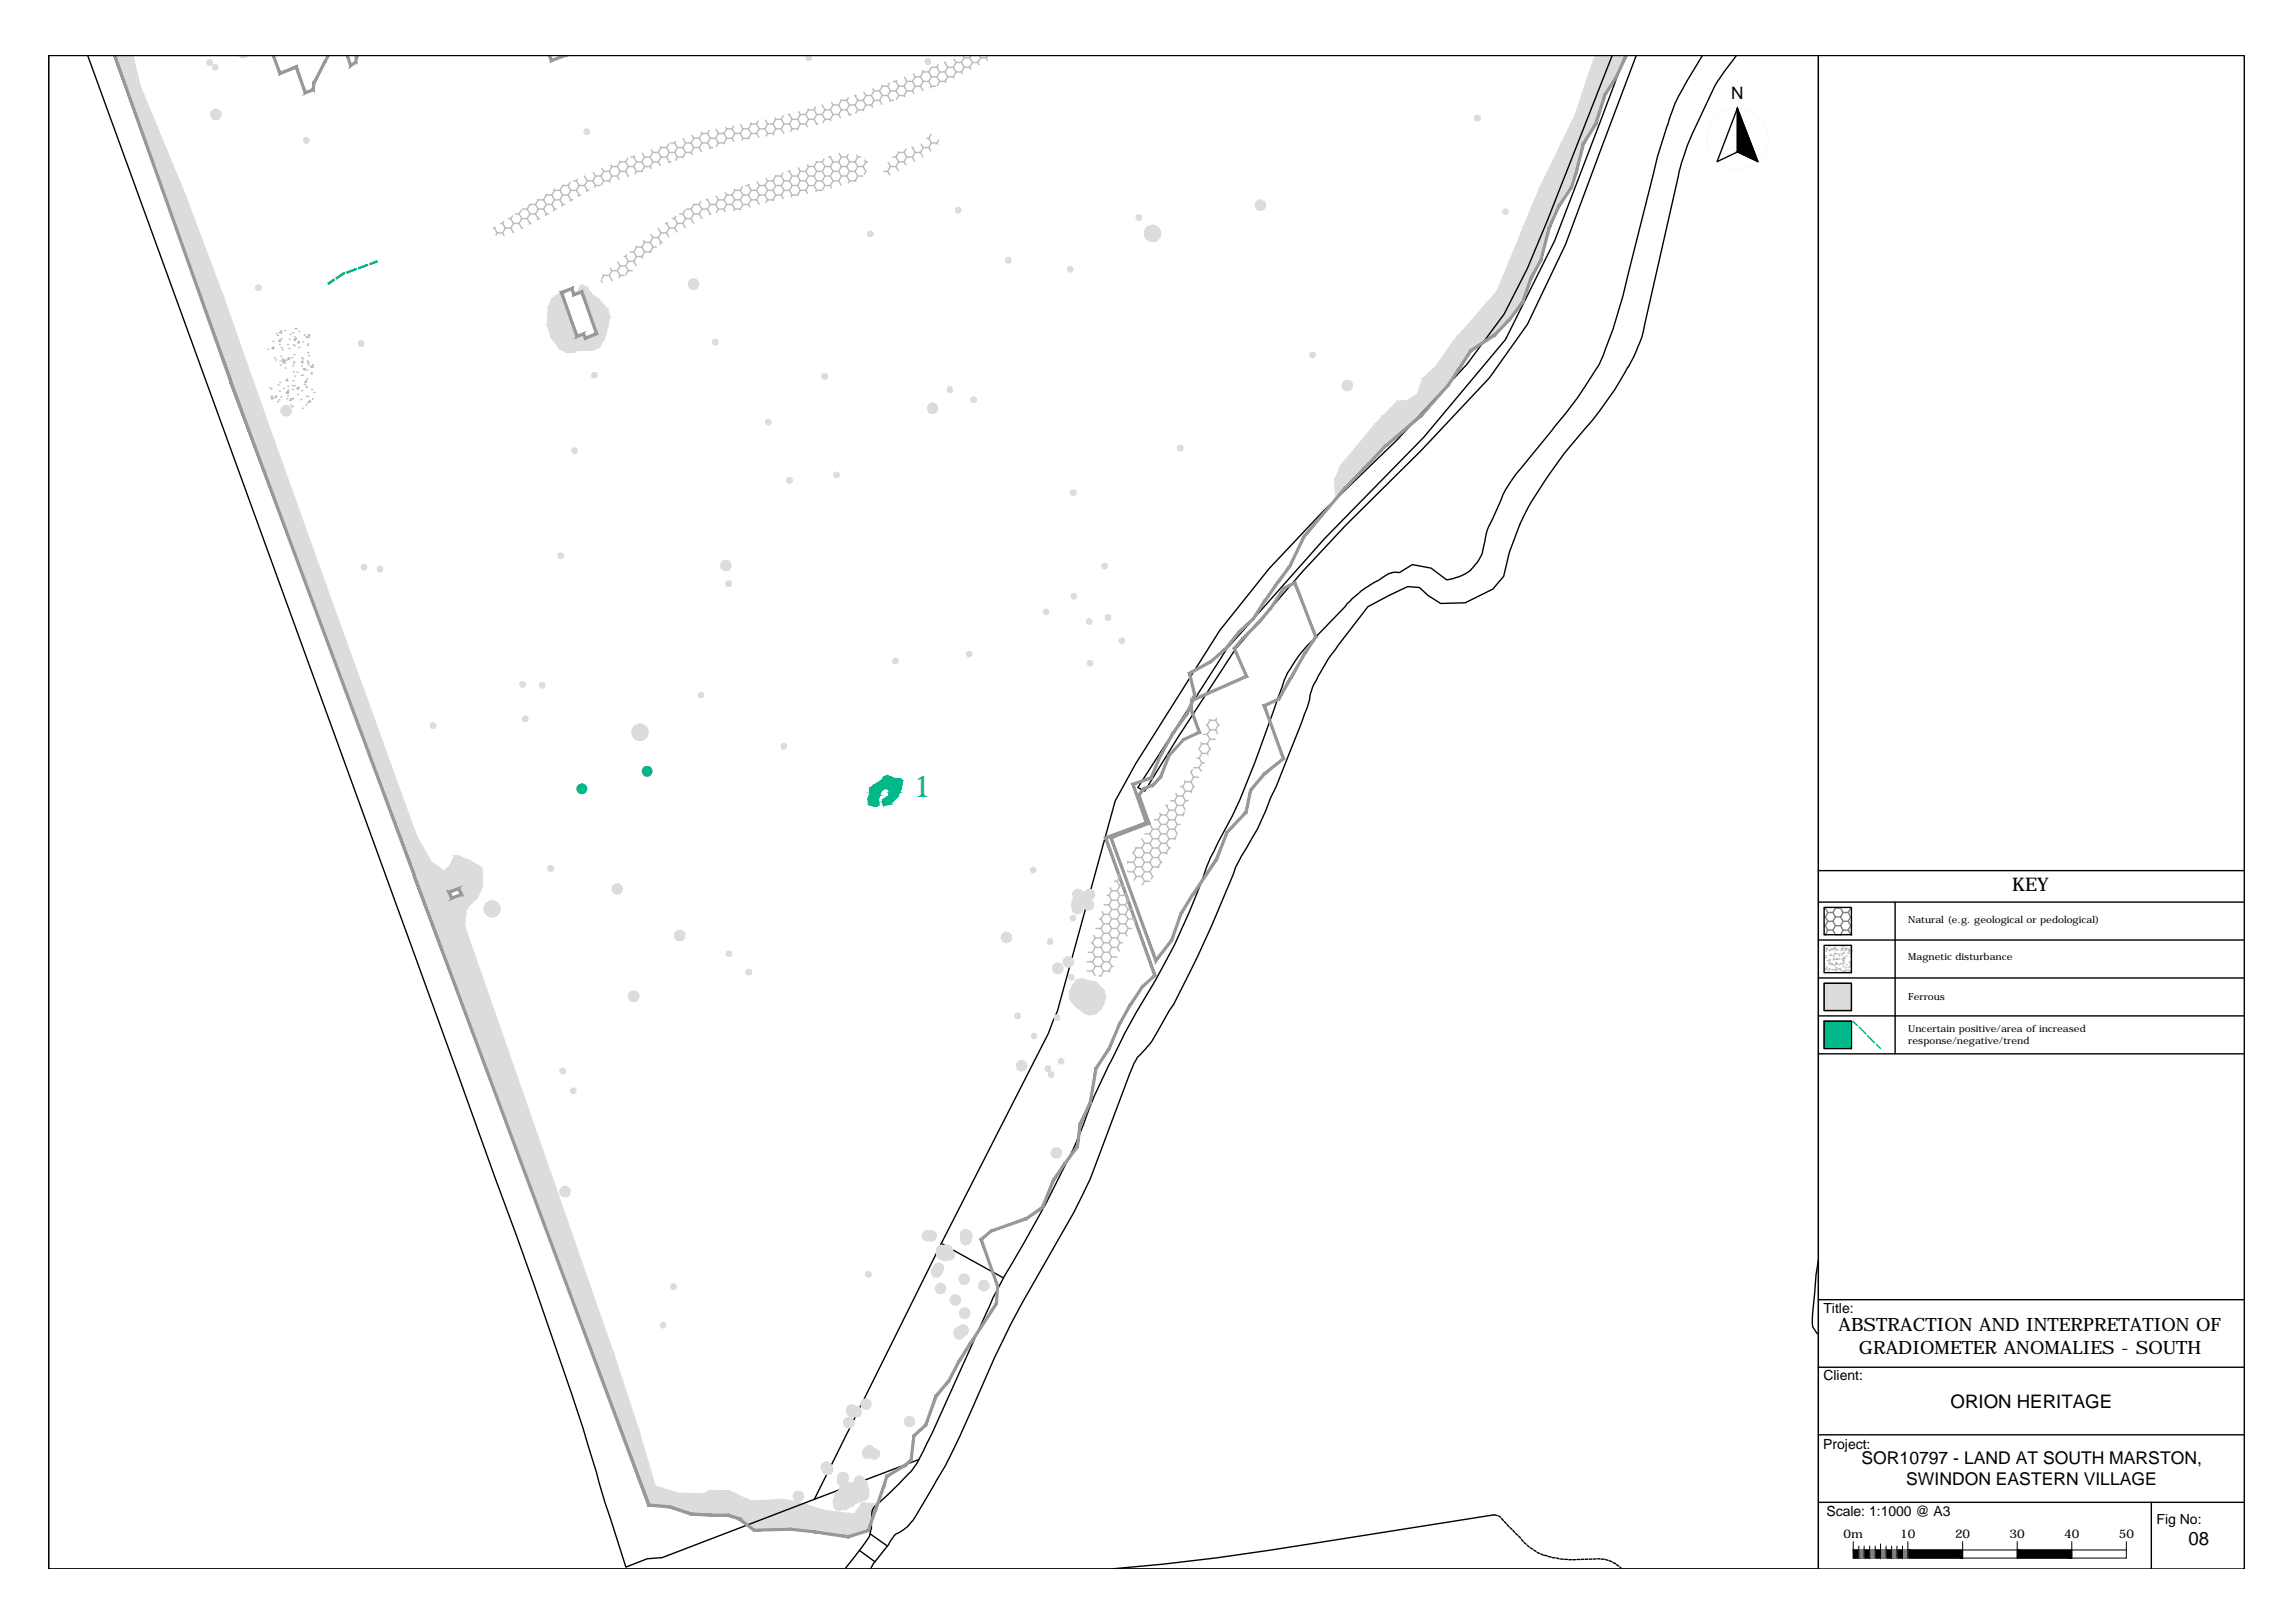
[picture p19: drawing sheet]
<svg xmlns="http://www.w3.org/2000/svg" width="420mm" height="297mm" viewBox="0 0 420 297" stroke-linecap="round" stroke-linejoin="round" font-family="sans-serif">
<defs><g id="words">
<text font-size="5.5" fill="#00b88a" x="167.1" y="145.9">1</text>
<g font-size="3.4">
<text x="368.4" y="163.2">KEY</text>
<text x="336.6" y="243.7">ABSTRACTION AND INTERPRETATION OF</text>
<text x="340.3" y="247.8">GRADIOMETER ANOMALIES - SOUTH</text>
<text x="357.1" y="257.6">ORION HERITAGE</text>
<text x="400.7" y="282.8">08</text>
</g>
<g font-size="3.2">
<text x="340.8" y="268">SOR10797 - LAND AT SOUTH MARSTON,</text>
<text x="349" y="271.9">SWINDON EASTERN VILLAGE</text>
</g>
<text font-size="3.1" x="316.9" y="18.2">N</text>
<g font-size="2.6">
<text x="333.8" y="240.3">Title:</text>
<text x="333.8" y="252.6">Client:</text>
<text x="333.8" y="265.3">Project:</text>
<text x="334.4" y="277.4">Scale: 1:1000 @ A3</text>
<text x="394.8" y="278.9">Fig No:</text>
</g>
<g font-size="2.2">
<text x="337.5" y="281.5">0m</text>
<text x="347.9" y="281.5">10</text>
<text x="357.9" y="281.5">20</text>
<text x="367.9" y="281.5">30</text>
<text x="377.9" y="281.5">40</text>
<text x="387.9" y="281.5">50</text>
</g>
<g font-size="1.8">
<text x="349.3" y="168.9">Natural (e.g. geological or pedological)</text>
<text x="349.4" y="175.8">Magnetic disturbance</text>
<text x="349.3" y="183.1">Ferrous</text>
<text x="349.4" y="188.8">Uncertain positive/area of increased</text>
<text x="349.4" y="191">response/negative/trend</text>
</g>
</g></defs>
<!-- layer: S_MAG_FERROUS -->
<g fill="#dcdcdc" stroke="#dcdcdc" stroke-width=".18">
<path d="M197.1 179.3l1-.3 .7 .3z"/>
<path d="M198.5 185.4h2.2l-.2 .2z"/>
<path d="M21.7 10.2h2.7l1.3 5.5z"/>
<path d="M83.2 156.6h.7z"/>
<path d="M129.6 272.9l.2-.1 3.8 .1z"/>
<path d="M137.7 274.7l5.6-.3 1.8 .3z"/>
<path d="M157.8 275l2.2 .2h-2.3z"/>
<path d="M137.8 279.9h7l-6.8 .2z"/>
<path d="M147.1 280.1h11.8l-.7 .3z"/>
<path d="M106.5 52.1l1 .5h-1.3z"/>
<path d="M102.3 53.7l.3-.1 .3 .1z"/>
<path d="M105.5 53.8l-.1 .1z"/>
<path d="M105.6 61.6l1.3-.5 .1 .5z"/>
<path d="M106 64.1h2.5z"/>
<path d="M102.9 64.1h3.1l-1 .4z"/>
<path d="M292 10.2h5.7l-1.8 3.9z"/>
<path d="M244.4 89.3h1.9l-.1 .1z"/>
<path d="M116 182.3h1l-.1 .4z"/>
<path d="M113 162.7h.9v.4z"/>
<path d="M187.1 195.1h.9l-.1 .3z"/>
<path d="M184.3 171.6h.9v.3z"/>
<path d="M124.4 171.2h1l-.1 .4z"/>
<path d="M169.8 226.1h.9l-.1 .4z"/>
<path d="M172.9 229.8h1l-.1 .4z"/>
<path d="M176.8 226.9h1l-.1 .3z"/>
<path d="M171.8 232.1h1l-.1 .4z"/>
<path d="M180.1 235.3h1l-.1 .4z"/>
<path d="M176.3 243.5h1l-.1 .3z"/>
<path d="M156.8 258.4h.9l-.1 .3z"/>
<path d="M155.4 260.4h1l-.1 .3z"/>
<path d="M151.5 268.9h1l-.1 .4z"/>
<path d="M160 266.1h1l-.1 .4z"/>
<path d="M158.8 265.9h1l-.1 .4z"/>
<path d="M159.2 265.5h.9l-.1 .4z"/>
<path d="M157.3 271.1h1l-.1 .3z"/>
<path d="M157 272h.9l-.1 .4z"/>
<path d="M156.5 272.2h1l-.1 .3z"/>
<path d="M155.8 272.3h.9v.4z"/>
<path d="M155.4 272.4h1l-.1 .4z"/>
<path d="M155 272.4h.9v.4z"/>
<path d="M154.6 272.7h1l-.1 .4z"/>
<path d="M153.9 273.7h.9v.4z"/>
<path d="M153.7 273.9h1l-.1 .3z"/>
<path d="M153.4 274.8h1l-.1 .4z"/>
<path d="M153.6 275.5h.9v.3z"/>
<path d="M154.5 275.4h1l-.1 .4z"/>
<path d="M155.7 274.8h.9l-.1 .4z"/>
<path d="M156.4 274.2h1l-.1 .4z"/>
<path d="M157.4 273.9h1l-.1 .3z"/>
<path d="M157.9 273.7h.9l-.1 .3z"/>
<path d="M158.1 273.6h1l-.1 .4z"/>
<path d="M158.1 272.9h1l-.1 .4z"/>
<path d="M157.8 272h1l-.1 .4z"/>
<path d="M157.8 271.7h1l-.1 .3z"/>
<path d="M155.4 273.8h1l-.1 .4z"/>
<path d="M157 272.8h1l-.1 .4z"/>
<path d="M146.2 273.9h.9v.3z"/>
<path d="M166.5 260.2h1l-.1 .3z"/>
<path d="M103.4 218.1h1l-.1 .3z"/>
<path d="M193.4 211h.9v.4z"/>
<path d="M193.7 177.2h.9l-.1 .4z"/>
<path d="M195.6 176.1h.9v.3z"/>
<path d="M197.3 166.3h.9l-.1 .4z"/>
<path d="M197.1 165.9h1l-.1 .3z"/>
<path d="M197.2 165.1h.9v.3z"/>
<path d="M197.7 164.8h.9l-.1 .4z"/>
<path d="M197.8 164.7h1l-.1 .4z"/>
<path d="M197.6 164h.9v.4z"/>
<path d="M197.3 163.7h1l-.1 .4z"/>
<path d="M199.4 163.7h1l-.1 .4z"/>
<path d="M198.9 164.1h.9v.4z"/>
<path d="M199.3 165.6h.9l-.1 .4z"/>
<path d="M132.9 103.5h.9v.3z"/>
<path d="M127 52h.9l-.1 .4z"/>
<path d="M246.7 70.6h.9v.3z"/>
<path d="M230.7 37.5h1l-.1 .4z"/>
<path d="M43.8 10.2h.1z"/>
<path d="M52.4 75.2h.9l-.1 .4z"/>
<path d="M39.5 21h1l-.1 .3z"/>
<path d="M176.6 240.3h1l-.1 .4z"/>
<path d="M174.9 237.9h.9v.4z"/>
<path d="M172.2 235.8h.9l-.1 .4z"/>
<path d="M176.5 234.1h1l-.1 .4z"/>
<path d="M177 226.1h1l-.1 .4z"/>
<path d="M176.8 226h.9v.4z"/>
<path d="M172.8 229.5h1l-.1 .4z"/>
<path d="M172.4 229.5h1l-.1 .4z"/>
<path d="M173.4 228.8h1l-.1 .4z"/>
<path d="M173.8 229.7h1l-.1 .3z"/>
<path d="M173.5 229.1h.9v.3z"/>
<path d="M172.4 228.8h1l-.1 .4z"/>
<path d="M170.5 226.2h.9v.3z"/>
<path d="M171.5 232.8h1l-.1 .4z"/>
<path d="M175.6 244.1h1l-.1 .4z"/>
<path d="M175.6 243.8h1l-.1 .4z"/>
<path d="M155.9 258.1h.9v.3z"/>
<path d="M156 258.4h.9v.3z"/>
<path d="M158.6 257h.9l-.1 .3z"/>
<path d="M151.3 268.5h1l-.1 .4z"/>
<path d="M154.3 270.4h1l-.1 .4z"/>
<path d="M154.2 271h1l-.1 .4z"/>
<path d="M170.7 74.7h1l-.1 .4z"/>
<path d="M147.8 10.2h.3v.4z"/>
<path d="M197.1 179.3l1.9 .1zM197.1 179.3l1.9 .1h-2z"/>
<path d="M197 179.4l3.7 .3-1.7-.3zM197 179.4l3.7 .3h-3.9z"/>
<path d="M196.8 179.7l4.4 .6-.5-.6zM196.8 179.7l4.4 .6h-4.8z"/>
<path d="M196.4 180.3l5.8 1-1-1zM196.4 180.3l5.8 1h-6.3z"/>
<path d="M195.9 181.3l6.3 .1zM195.9 181.3l6.3 .1h-6.4z"/>
<path d="M195.8 181.4l6.6 1-.2-1zM195.8 181.4l6.6 1h-6.5z"/>
<path d="M195.9 182.4l6.4 .5 .1-.5zM195.9 182.4l6.4 .5h-6.4z"/>
<path d="M195.9 182.9l6.3 .6 .1-.6zM195.9 182.9l6.3 .6h-5.9z"/>
<path d="M196.3 183.5l5.5 .7 .4-.7zM196.3 183.5l5.5 .7h-4.9z"/>
<path d="M196.9 184.2l4.6 .6 .3-.6zM196.9 184.2l4.6 .6h-3.8z"/>
<path d="M197.7 184.8l3 .6 .8-.6zM197.7 184.8l3 .6h-2.2z"/>
<path d="M198.5 185.4l.5 .2h1.5zM199 185.6h1.5l-1.1 .2z"/>
<path d="M21 10.2l2 5.5h2.7zM21 10.2h.7l4 5.5z"/>
<path d="M23 15.7l11 20.2-8.3-20.2zM23 15.7l11 20.2h-3.8z"/>
<path d="M30.2 35.9l10.8 18.5-7-18.5zM30.2 35.9l10.8 18.5h-4.2z"/>
<path d="M36.8 54.4l9.6 15.6-5.4-15.6zM36.8 54.4l9.6 15.6h-4.1z"/>
<path d="M42.3 70l7.9 10.6-3.8-10.6zM42.3 70l7.9 10.6h-3.9z"/>
<path d="M46.3 80.6l13.5 26.8-9.6-26.8zM46.3 80.6l13.5 26.8h-3.6z"/>
<path d="M56.2 107.4l20.1 45.7-16.5-45.7zM56.2 107.4l20.1 45.7h-3.1z"/>
<path d="M83.2 156.6l2.8 .9-2.1-.9zM83.2 156.6l2.8 .9h-3.2z"/>
<path d="M73.2 153.1l5.8 4.6-2.7-4.6zM73.2 153.1l5.8 4.6h-4.1z"/>
<path d="M82.8 157.5l4.9 1-1.7-1zM82.8 157.5l4.9 1h-5.4z"/>
<path d="M82.3 158.5l5.9 .3-.5-.3zM81.9 158.8l.4-.3 5.9 .3z"/>
<path d="M74.9 157.7l5.5 1.1-1.4-1.1zM74.9 157.7l5.5 1.1h-5.1z"/>
<path d="M81.9 158.8l6.4 .6-.1-.6zM81.2 159.4l.7-.6 6.4 .6z"/>
<path d="M75.3 158.8l5.9 .6-.8-.6zM75.3 158.8l5.9 .6h-5.6z"/>
<path d="M75.6 159.4l12.7 .8v-.8zM75.6 159.4l12.7 .8h-12.5z"/>
<path d="M75.8 160.2l12.5 2v-2zM75.8 160.2l12.5 2h-11.7z"/>
<path d="M76.6 162.2l11.6 .4 .1-.4zM76.6 162.2l11.6 .4h-11.5z"/>
<path d="M84 162.6l3.9 .6 .3-.6zM84 162.6l3.9 .6h-3.6z"/>
<path d="M76.7 162.6l5.5 .6 1.8-.6zM76.7 162.6l5.5 .6h-5.3z"/>
<path d="M84.3 163.2l3.4 .5 .2-.5zM84.3 163.2l3.4 .5h-3.2z"/>
<path d="M84.5 163.7l2.9 .6 .3-.6zM82.7 164.3l1.8-.6 2.9 .6z"/>
<path d="M82.7 164.3h4.7zM82.7 164.4h4.7z"/>
<path d="M76.9 163.2l5.8 1.2-.5-1.2zM76.9 163.2l5.8 1.2h-5.3z"/>
<path d="M77.4 164.4l8 1.8 2-1.8zM77.4 164.4l8 1.8h-7.3z"/>
<path d="M78.1 166.2l7 3.3 .3-3.3zM78.1 166.2l7 3.3h-5.8z"/>
<path d="M79.3 169.5l33.1 78.4-27.3-78.4zM79.3 169.5l33.1 78.4h-3.9z"/>
<path d="M108.5 247.9l8.4 13.7-4.5-13.7zM108.5 247.9l8.4 13.7h-3.3z"/>
<path d="M113.6 261.6l6.4 10.3-3.1-10.3zM113.6 261.6l6.4 10.3h-2.5z"/>
<path d="M129.6 272.9l4.8 .3-.8-.3zM129.2 273.2l.4-.3 4.8 .3z"/>
<path d="M117.5 271.9l6.4 1.3-3.9-1.3zM117.5 271.9l6.4 1.3h-6z"/>
<path d="M129.2 273.2l5.6 .2-.4-.2zM128.9 273.4l.3-.2 5.6 .2z"/>
<path d="M117.9 273.2l11 .2-5-.2zM117.9 273.2l11 .2h-10.9z"/>
<path d="M118 273.4l18.8 1-2-1zM118 273.4l18.8 1h-18.5z"/>
<path d="M118.3 274.4l19.4 .3-.9-.3zM118.3 274.4l19.4 .3h-19.2z"/>
<path d="M118.5 274.7l28.7 .5-2.1-.5zM118.5 274.7l28.7 .5h-28.6z"/>
<path d="M157.7 275.2l3 .1zM157.6 275.3h3.1z"/>
<path d="M118.6 275.2l29.3 .3-.7-.3zM118.6 275.2l29.3 .3h-29.2z"/>
<path d="M118.7 275.5l30.3 .3-1.1-.3zM118.7 275.5l30.3 .3h-26.3z"/>
<path d="M122.7 275.8l28 .6-1.7-.6zM122.7 275.8l28 .6h-26.3z"/>
<path d="M157.6 275.3l2.7 1.1 .4-1.1zM157.6 275.3l2.7 1.1h-3.5z"/>
<path d="M156.8 276.4l3.2 .7 .3-.7zM156.8 276.4l3.2 .7h-3.6z"/>
<path d="M124.4 276.4l32 .7-5.7-.7zM124.4 276.4l32 .7h-30z"/>
<path d="M126.4 277.1h33.6zM126.4 277.1h33.6z"/>
<path d="M126.4 277.1l33.6 .2v-.2zM126.4 277.1l33.6 .2h-29.7z"/>
<path d="M133.4 277.3l26.3 .7 .3-.7zM133.4 277.3l26.3 .7h-24.4z"/>
<path d="M135.3 278l23.7 1.9 .7-1.9zM135.3 278l23.7 1.9h-21.2z"/>
<path d="M144.8 279.9l14.1 .2 .1-.2zM144.8 279.9l14.1 .2h-11.8z"/>
<path d="M147.1 280.1l2 .3h9.1zM149.1 280.4h9.1l-3 .9z"/>
<path d="M106.2 52.6l1.9 .8-.6-.8zM106.2 52.6l1.9 .8h-2.4z"/>
<path d="M106.5 53.4l1.6 .2v-.2zM106.5 53.4l1.6 .2h-1.5z"/>
<path d="M105.7 53.4l.4 .2 .4-.2zM105.7 53.4l.4 .2h-.5z"/>
<path d="M105.6 53.6l-.1 .2zM105.6 53.6h.5l-.6 .2z"/>
<path d="M106.6 53.6l1.8 .2-.3-.2zM106.6 53.6l1.8 .2h-1.7z"/>
<path d="M102.3 53.7l.9 .8-.3-.8zM101.1 54.5l1.2-.8 .9 .8z"/>
<path d="M106.7 53.8l2.8 .9-1.1-.9zM106.7 53.8l2.8 .9h-2.5z"/>
<path d="M101.1 54.5l2.6 1.6-.5-1.6zM101.1 54.5l2.6 1.6h-3.3z"/>
<path d="M107 54.7l4.2 1.8-1.7-1.8zM107 54.7l4.2 1.8h-3.6z"/>
<path d="M107.6 56.5l4.1 1.5-.5-1.5zM107.6 56.5l4.1 1.5h-3.6z"/>
<path d="M100.4 56.1l4.5 3.4-1.2-3.4zM100.4 56.1l4.5 3.4h-4.7z"/>
<path d="M108.1 58l3.2 1.7 .4-1.7zM108.1 58l3.2 1.7h-2.6z"/>
<path d="M108.7 59.7l2.2 1.4 .4-1.4zM108.7 59.7l2.2 1.4h-1.7z"/>
<path d="M100.2 59.5l5.4 2.1-.7-2.1zM100.2 59.5l5.4 2.1h-4.8z"/>
<path d="M100.8 61.6l6.3 .2-.1-.2zM100.8 61.6l6.3 .2h-6.2z"/>
<path d="M109.2 61.1l1.5 .8 .2-.8zM107.2 61.9l2-.8 1.5 .8z"/>
<path d="M100.9 61.8l6.3 .1zM100.9 61.8l6.3 .1z"/>
<path d="M101 61.9l9.6 .2 .1-.2zM101 61.9l9.6 .2h-9.5z"/>
<path d="M101.1 62.1l8.7 1.4 .8-1.4zM101.1 62.1l8.7 1.4h-7.5z"/>
<path d="M102.3 63.5l6.7 .4 .8-.4zM102.3 63.5l6.7 .4h-6.5z"/>
<path d="M102.5 63.9l6 .2 .5-.2zM102.5 63.9l6 .2h-5.6z"/>
<path d="M106 64.1h2.4zM107.3 64.1h1.1z"/>
<path d="M102.9 64.1l.8 .4h1.3zM103.7 64.5h1.3z"/>
<path d="M292 10.2l-1.4 3.9h5.3zM292 10.2l3.9 3.9z"/>
<path d="M290.6 14.1l3.3 3.1 2-3.1zM290.6 14.1l3.3 3.1h-4.3z"/>
<path d="M289.6 17.2l3.1 3.8 1.2-3.8zM289.6 17.2l3.1 3.8h-4.3z"/>
<path d="M288.4 21l3.7 1.8 .6-1.8zM288.4 21l3.7 1.8h-4.6z"/>
<path d="M287.5 22.8l2.4 3.4 2.2-3.4zM287.5 22.8l2.4 3.4h-4.1z"/>
<path d="M285.8 26.2l2.7 5.6 1.4-5.6zM285.8 26.2l2.7 5.6h-5.3z"/>
<path d="M283.2 31.8l4.5 2.5 .8-2.5zM283.2 31.8l4.5 2.5h-5.8z"/>
<path d="M281.9 34.3l5.7 .2 .1-.2zM281.9 34.3l5.7 .2h-5.8z"/>
<path d="M281.8 34.5l3.6 3.2 2.2-3.2zM281.8 34.5l3.6 3.2h-4.9z"/>
<path d="M280.5 37.7l3.2 3.8 1.7-3.8zM280.5 37.7l3.2 3.8h-4.8z"/>
<path d="M278.9 41.5l4.5 1.3 .3-1.3zM278.9 41.5l4.5 1.3h-5z"/>
<path d="M278.4 42.8l3.7 5 1.3-5zM278.4 42.8l3.7 5h-5.8z"/>
<path d="M276.3 47.8l4.1 2.8 1.7-2.8zM276.3 47.8l4.1 2.8h-5.2z"/>
<path d="M275.2 50.6l4.3 2.6 .9-2.6zM275.2 50.6l4.3 2.6h-5.4z"/>
<path d="M274.1 53.2l4.6 2.2 .8-2.2zM274.1 53.2l4.6 2.2h-6.5z"/>
<path d="M272.2 55.4l4.1 3.2 2.4-3.2zM272.2 55.4l4.1 3.2h-6.9z"/>
<path d="M269.4 58.6l4.1 2.8 2.8-2.8zM269.4 58.6l4.1 2.8h-6.5z"/>
<path d="M267 61.4l5 1 1.5-1zM267 61.4l5 1h-5.9z"/>
<path d="M266.1 62.4l3.2 1.7 2.7-1.7zM266.1 62.4l3.2 1.7h-4.4z"/>
<path d="M264.9 64.1l2.5 3 1.9-3zM264.9 64.1l2.5 3h-4.6z"/>
<path d="M262.8 67.1l4.3 .4 .3-.4zM262.4 67.5l.4-.4 4.3 .4z"/>
<path d="M262.4 67.5l3.6 1.8 1.1-1.8zM260.5 69.3l1.9-1.8 3.6 1.8z"/>
<path d="M260.5 69.3l4.6 1.3 .9-1.3zM260.5 69.3l4.6 1.3h-5.1z"/>
<path d="M260 70.6l3.6 1.6 1.5-1.6zM260 70.6l3.6 1.6h-4.2z"/>
<path d="M259.4 72.2l3.2 1.1 1-1.1zM257.5 73.3l1.9-1.1 3.2 1.1z"/>
<path d="M257.5 73.3l5 .1 .1-.1zM255.8 73.4l1.7-.1 5 .1z"/>
<path d="M255.8 73.4l4.2 2.8 2.5-2.8zM255.8 73.4l4.2 2.8h-6.9z"/>
<path d="M253.1 76.2l5.3 1.4 1.6-1.4zM253.1 76.2l5.3 1.4h-6.7z"/>
<path d="M251.7 77.6l2 4 4.7-4zM251.7 77.6l2 4h-5.3z"/>
<path d="M248.4 81.6l4.3 1 1-1zM248.4 81.6l4.3 1h-5.1z"/>
<path d="M247.6 82.6l2.8 2.4 2.3-2.4zM247.6 82.6l2.8 2.4h-4.9z"/>
<path d="M245.5 85l4.4 .6 .5-.6zM245.5 85l4.4 .6h-4.6z"/>
<path d="M245.3 85.6l2.5 2.2 2.1-2.2zM245.3 85.6l2.5 2.2h-3.5z"/>
<path d="M244.3 87.8l2 1.5 1.5-1.5zM244.3 87.8l2 1.5h-1.9z"/>
<path d="M244.4 89.3v.1h1.8zM244.4 89.4h1.8l-1.6 1.9z"/>
<path d="M90.1 166.4h1.5l-.1-.5zM90.1 166.4l1.2-.9 .2 .4zM91 165.1l-.9 1.3 1.2-.9z"/>
<path d="M90.6 164.9l-.5 1.5 .9-1.3zM90.1 164.8l.5 .1-.5 1.5zM89.6 164.9l.5 1.5v-1.6z"/>
<path d="M89.2 165.1l.9 1.3-.5-1.5zM89.2 165.1l.9 1.3-1.2-.9zM88.9 165.5l-.2 .4 1.4 .5z"/>
<path d="M88.7 165.9l-.1 .5h1.5zM88.6 166.4h1.5l-1.4 .4zM88.7 166.8l.2 .4 1.2-.8z"/>
<path d="M88.9 167.2l.3 .4 .9-1.2zM90.1 166.4l-.5 1.4-.4-.2zM90.1 166.4l-.5 1.4 .5 .1z"/>
<path d="M90.1 166.4v1.5l.5-.1zM90.1 166.4l.9 1.2-.4 .2zM90.1 166.4l.9 1.2 .3-.4z"/>
<path d="M90.1 166.4l1.2 .8 .2-.4zM90.1 166.4h1.5l-.1 .4z"/>
<path d="M117.2 134h1.5l-.1-.4zM117.2 134l1.2-.9 .2 .5zM118.1 132.8l-.9 1.2 1.2-.9z"/>
<path d="M117.6 132.6l-.4 1.4 .9-1.2zM117.2 132.5l.4 .1-.4 1.4zM116.7 132.6l.5 1.4v-1.5z"/>
<path d="M116.3 132.8l.9 1.2-.5-1.4zM116.3 132.8l.9 1.2-1.2-.9zM116 133.1l-.2 .5 1.4 .4z"/>
<path d="M115.8 133.6l-.1 .4h1.5zM115.7 134h1.5l-1.4 .5zM115.8 134.5l.2 .4 1.2-.9z"/>
<path d="M116 134.9l.3 .4 .9-1.3zM117.2 134l-.5 1.5-.4-.2zM117.2 134l-.5 1.5 .5 .1z"/>
<path d="M117.2 134v1.6l.4-.1zM117.2 134l.9 1.3-.5 .2zM117.2 134l.9 1.3 .3-.4z"/>
<path d="M117.2 134l1.2 .9 .2-.4zM117.2 134h1.5l-.1 .5z"/>
<path d="M211 42.7h1.5v-.5zM211 42.7l1.2-.9 .3 .4zM211.9 41.5l-.9 1.2 1.2-.9z"/>
<path d="M211.5 41.3l-.5 1.4 .9-1.2zM211 41.2l.5 .1-.5 1.4zM210.6 41.3l.4 1.4v-1.5z"/>
<path d="M210.1 41.5l.9 1.2-.4-1.4zM210.1 41.5l.9 1.2-1.2-.9zM209.8 41.8l-.2 .4 1.4 .5z"/>
<path d="M209.6 42.2l-.1 .5h1.5zM209.5 42.7h1.5l-1.4 .5zM209.6 43.2l.2 .4 1.2-.9z"/>
<path d="M209.8 43.6l.3 .3 .9-1.2zM211 42.7l-.4 1.5-.5-.3zM211 42.7l-.4 1.5h.4z"/>
<path d="M211 42.7v1.5h.5zM211 42.7l.9 1.2-.4 .3zM211 42.7l.9 1.2 .3-.3z"/>
<path d="M211 42.7l1.2 .9 .3-.4zM211 42.7h1.5v.5z"/>
<path d="M116 182.3h1l-.1-.4zM116 182.3l.7-.6 .2 .2zM116.4 181.4l-.4 .9 .7-.6z"/>
<path d="M116 181.4v.9l.4-.9zM115.6 181.4h.4v.9zM115.3 181.7l.7 .6-.4-.9z"/>
<path d="M115.3 181.7l-.2 .2 .9 .4zM115.1 181.9l.9 .4h-.9zM115.1 182.3v.4l.9-.4z"/>
<path d="M115.1 182.7l.2 .3 .7-.7zM115.3 183l.7-.7-.4 .9zM116 182.3l-.4 .9 .4 .1z"/>
<path d="M116 182.3v1l.4-.1zM116 182.3l.7 .7-.3 .2zM116 182.3l.7 .7 .2-.3z"/>
<path d="M113 162.7h.9v-.4zM113.7 162.1l.2 .2-.9 .4zM113.4 161.8l-.4 .9 .7-.6z"/>
<path d="M113 161.8v.9l.4-.9zM112.6 161.8h.4v.9zM112.3 162.1l.7 .6-.4-.9z"/>
<path d="M112.3 162.1l-.2 .2 .9 .4zM112.1 162.3l.9 .4h-1zM112 162.7l.1 .4 .9-.4z"/>
<path d="M112.1 163.1l.2 .3 .7-.7zM112.3 163.4l.7-.7-.4 .9zM113 162.7l-.4 .9 .4 .1z"/>
<path d="M113 162.7v1l.4-.1zM113 162.7l.7 .7-.3 .2zM113 162.7l.7 .7 .2-.3z"/>
<path d="M187.1 195.1h.9l-.1-.4zM187.1 195.1l.6-.7 .2 .3zM187.4 194.2l-.3 .9 .6-.7z"/>
<path d="M187.1 194.1v1l.3-.9zM186.7 194.2l.4-.1v1zM186.4 194.4l.7 .7-.4-.9z"/>
<path d="M186.4 194.4l-.2 .3 .9 .4zM186.2 194.7l.9 .4h-1zM186.1 195.1l.1 .3 .9-.3z"/>
<path d="M186.2 195.4l.2 .3 .7-.6zM186.4 195.7l.7-.6-.4 .8zM187.1 195.1l-.4 .8 .4 .1z"/>
<path d="M187.1 195.1v.9l.3-.1zM187.1 195.1l.6 .6-.3 .2zM187.1 195.1l.6 .6 .2-.3z"/>
<path d="M184.3 171.6h.9v-.4zM184.3 171.6l.6-.7 .3 .3zM184.6 170.7l-.3 .9 .6-.7z"/>
<path d="M184.3 170.6v1l.3-.9zM183.9 170.7l.4-.1v1zM183.6 170.9l.7 .7-.4-.9z"/>
<path d="M183.6 170.9l-.2 .3 .9 .4zM183.4 171.2l.9 .4h-1zM183.3 171.6l.1 .3 .9-.3z"/>
<path d="M183.4 171.9l.2 .4 .7-.7zM183.6 172.3l.7-.7-.4 .8zM184.3 171.6l-.4 .8 .4 .1z"/>
<path d="M184.3 171.6v.9l.3-.1zM184.3 171.6l.6 .7-.3 .1zM184.3 171.6l.6 .7 .3-.4z"/>
<path d="M124.4 171.2h1l-.1-.4zM124.4 171.2l.7-.7 .2 .3zM124.8 170.3l-.4 .9 .7-.7z"/>
<path d="M124.4 170.3v.9l.4-.9zM124.1 170.3h.3v.9zM123.8 170.5l.6 .7-.3-.9z"/>
<path d="M123.8 170.5l-.2 .3 .8 .4zM123.6 170.8l.8 .4h-.9zM123.5 171.2l.1 .4 .8-.4z"/>
<path d="M123.6 171.6l.2 .3 .6-.7zM123.8 171.9l.6-.7-.3 .9zM124.4 171.2l-.3 .9 .3 .1z"/>
<path d="M124.4 171.2v1l.4-.1zM124.4 171.2l.7 .7-.3 .2zM124.4 171.2l.7 .7 .2-.3z"/>
<path d="M169.8 226.1h.9l-.1-.3zM169.8 226.1l.6-.6 .2 .3zM170.1 225.3l-.3 .8 .6-.6z"/>
<path d="M169.8 225.2v.9l.3-.8zM169.4 225.3l.4-.1v.9zM169.1 225.5l.7 .6-.4-.8z"/>
<path d="M169.1 225.5l-.2 .3 .9 .3zM168.9 225.8l.9 .3h-1zM168.8 226.1l.1 .4 .9-.4z"/>
<path d="M168.9 226.5l.2 .3 .7-.7zM169.1 226.8l.7-.7-.4 .9zM169.8 226.1l-.4 .9 .4 .1z"/>
<path d="M169.8 226.1v1l.3-.1zM169.8 226.1l.6 .7-.3 .2zM169.8 226.1l.6 .7 .2-.3z"/>
<path d="M172.9 229.8h1l-.1-.4zM172.9 229.8l.7-.6 .2 .2zM173.3 228.9l-.4 .9 .7-.6z"/>
<path d="M172.9 228.9v.9l.4-.9zM172.6 228.9h.3v.9zM172.2 229.2l.7 .6-.3-.9z"/>
<path d="M172.2 229.2l-.1 .2 .8 .4zM172.1 229.4l.8 .4h-.9zM172 229.8l.1 .4 .8-.4z"/>
<path d="M172.1 230.2l.1 .3 .7-.7zM172.2 230.5l.7-.7-.3 .9zM172.9 229.8l-.3 .9 .3 .1z"/>
<path d="M172.9 229.8v1l.4-.1zM172.9 229.8l.7 .7-.3 .2zM172.9 229.8l.7 .7 .2-.3z"/>
<path d="M176.8 226.9h1l-.1-.4zM176.8 226.9l.7-.7 .2 .3zM177.2 226l-.4 .9 .7-.7z"/>
<path d="M176.8 225.9v1l.4-.9zM176.5 226l.3-.1v1zM176.2 226.2l.6 .7-.3-.9z"/>
<path d="M176.2 226.2l-.2 .3 .8 .4zM176 226.5l.8 .4h-.9zM175.9 226.9l.1 .3 .8-.3z"/>
<path d="M176 227.2l.2 .4 .6-.7zM176.8 226.9l-.3 .9-.3-.2zM176.8 226.9l-.3 .9h.3z"/>
<path d="M176.8 226.9v.9h.4zM176.8 226.9l.7 .7-.3 .2zM176.8 226.9l.7 .7 .2-.4z"/>
<path d="M171.8 232.1h1l-.1-.3zM171.8 232.1l.7-.7 .2 .4zM172.2 231.3l-.4 .8 .7-.7z"/>
<path d="M171.8 231.2v.9l.4-.8zM171.5 231.3l.3-.1v.9zM171.2 231.4l.6 .7-.3-.8z"/>
<path d="M171.2 231.4l-.2 .4 .8 .3zM171 231.8l.8 .3h-.9zM170.9 232.1l.1 .4 .8-.4z"/>
<path d="M171 232.5l.2 .3 .6-.7zM171.8 232.1l-.3 .9-.3-.2zM171.8 232.1l-.3 .9 .3 .1z"/>
<path d="M171.8 232.1v1l.4-.1zM171.8 232.1l.7 .7-.3 .2zM171.8 232.1l.7 .7 .2-.3z"/>
<path d="M180.1 235.3h1l-.1-.4zM180.8 234.6l.2 .3-.9 .4zM180.5 234.4l-.4 .9 .7-.7z"/>
<path d="M180.1 234.4v.9l.4-.9zM179.8 234.4h.3v.9zM179.4 234.6l.7 .7-.3-.9z"/>
<path d="M179.4 234.6l-.2 .3 .9 .4zM179.2 234.9l.9 .4h-.9zM179.2 235.3v.4l.9-.4z"/>
<path d="M179.2 235.7l.2 .3 .7-.7zM179.4 236l.7-.7-.3 .9zM180.1 235.3l-.3 .9 .3 .1z"/>
<path d="M180.1 235.3v1l.4-.1zM180.1 235.3l.7 .7-.3 .2zM180.1 235.3l.7 .7 .2-.3z"/>
<path d="M176.3 243.5h1l-.1-.4zM176.3 243.5l.7-.7 .2 .3zM176.7 242.6l-.4 .9 .7-.7z"/>
<path d="M176.3 242.5v1l.4-.9zM176 242.6l.3-.1v1zM175.7 242.8l.6 .7-.3-.9z"/>
<path d="M175.7 242.8l-.2 .3 .8 .4zM175.5 243.1l.8 .4h-.9zM175.4 243.5l.1 .3 .8-.3z"/>
<path d="M175.5 243.8l.2 .3 .6-.6zM175.7 244.1l.6-.6-.3 .8zM176.3 243.5l-.3 .8 .3 .1z"/>
<path d="M176.3 243.5v.9l.4-.1zM176.3 243.5l.7 .6-.3 .2zM176.3 243.5l.7 .6 .2-.3z"/>
<path d="M156.8 258.4h.9l-.1-.4zM156.8 258.4l.7-.7 .1 .3zM157.1 257.5l-.3 .9 .7-.7z"/>
<path d="M156.8 257.4v1l.3-.9zM156.4 257.5l.4-.1v1zM156.1 257.7l.7 .7-.4-.9z"/>
<path d="M156.1 257.7l-.2 .3 .9 .4zM155.9 258l.9 .4h-1zM155.8 258.4l.1 .3 .9-.3z"/>
<path d="M155.9 258.7l.2 .4 .7-.7zM156.8 258.4l-.4 .9-.3-.2zM156.8 258.4l-.4 .9h.4z"/>
<path d="M156.8 258.4v.9h.3zM156.8 258.4l.7 .7-.4 .2zM156.8 258.4l.7 .7 .1-.4z"/>
<path d="M155.4 260.4h1l-.1-.4zM155.4 260.4l.7-.7 .2 .3zM155.8 259.5l-.4 .9 .7-.7z"/>
<path d="M155.4 259.4v1l.4-.9zM155.1 259.5l.3-.1v1zM154.7 259.7l.7 .7-.3-.9z"/>
<path d="M154.7 259.7l-.2 .3 .9 .4zM154.5 260l.9 .4h-.9zM154.5 260.4v.3l.9-.3z"/>
<path d="M154.5 260.7l.2 .4 .7-.7zM154.7 261.1l.7-.7-.3 .9zM155.4 260.4l-.3 .9h.3z"/>
<path d="M155.4 260.4v.9h.4zM155.4 260.4l.7 .7-.3 .2zM155.4 260.4l.7 .7 .2-.4z"/>
<path d="M151.5 268.9h1l-.1-.3zM151.5 268.9l.7-.6 .2 .3zM151.9 268.1l-.4 .8 .7-.6z"/>
<path d="M151.5 268v.9l.4-.8zM151.1 268.1l.4-.1v.9zM150.8 268.3l.7 .6-.4-.8z"/>
<path d="M150.8 268.3l-.2 .3 .9 .3zM150.6 268.6l.9 .3h-.9zM150.6 268.9v.4l.9-.4z"/>
<path d="M150.6 269.3l.2 .3 .7-.7zM150.8 269.6l.7-.7-.4 .9zM151.5 268.9l-.4 .9 .4 .1z"/>
<path d="M151.5 268.9v1l.4-.1zM151.5 268.9l.7 .7-.3 .2zM151.5 268.9l.7 .7 .2-.3z"/>
<path d="M160 266.1h1l-.1-.4zM160 266.1l.7-.7 .2 .3zM160.4 265.2l-.4 .9 .7-.7z"/>
<path d="M160 265.2v.9l.4-.9zM159.7 265.2h.3v.9zM159.4 265.4l.6 .7-.3-.9z"/>
<path d="M159.4 265.4l-.2 .3 .8 .4zM159.2 265.7l.8 .4h-.9zM159.1 266.1l.1 .4 .8-.4z"/>
<path d="M159.2 266.5l.2 .3 .6-.7zM159.4 266.8l.6-.7-.3 .9zM160 266.1l-.3 .9 .3 .1z"/>
<path d="M160 266.1v1l.4-.1zM160 266.1l.7 .7-.3 .2zM160 266.1l.7 .7 .2-.3z"/>
<path d="M158.8 265.9h1l-.1-.3zM158.8 265.9l.7-.6 .2 .3zM159.2 265.1l-.4 .8 .7-.6z"/>
<path d="M158.8 265v.9l.4-.8zM158.5 265.1l.3-.1v.9zM158.1 265.3l.7 .6-.3-.8z"/>
<path d="M158.1 265.3l-.1 .3 .8 .3zM158 265.6l.8 .3h-.9zM157.9 265.9l.1 .4 .8-.4z"/>
<path d="M158 266.3l.1 .3 .7-.7zM158.1 266.6l.7-.7-.3 .9zM158.8 265.9l-.3 .9 .3 .1z"/>
<path d="M158.8 265.9v1l.4-.1zM158.8 265.9l.7 .7-.3 .2zM158.8 265.9l.7 .7 .2-.3z"/>
<path d="M159.2 265.5h.9l-.1-.4zM159.8 264.8l.2 .3-.8 .4zM159.5 264.6l-.3 .9 .6-.7z"/>
<path d="M159.2 264.5v1l.3-.9zM158.8 264.6l.4-.1v1zM158.5 264.8l.7 .7-.4-.9z"/>
<path d="M158.5 264.8l-.2 .3 .9 .4zM158.3 265.1l.9 .4h-1zM158.2 265.5l.1 .4 .9-.4z"/>
<path d="M158.3 265.9l.2 .2 .7-.6zM158.5 266.1l.7-.6-.4 .9zM159.2 265.5l-.4 .9h.4z"/>
<path d="M159.2 265.5v.9h.3zM159.2 265.5l.6 .6-.3 .3zM159.2 265.5l.6 .6 .2-.2z"/>
<path d="M157.3 271.1h1l-.1-.4zM157.3 271.1l.7-.7 .2 .3zM157.7 270.2l-.4 .9 .7-.7z"/>
<path d="M157.3 270.1v1l.4-.9zM157 270.2l.3-.1v1zM156.7 270.4l.6 .7-.3-.9z"/>
<path d="M156.7 270.4l-.3 .3 .9 .4zM156.4 270.7l.9 .4h-.9zM156.4 271.1v.3l.9-.3z"/>
<path d="M156.4 271.4l.3 .3 .6-.6zM156.7 271.7l.6-.6-.3 .8zM157.3 271.1l-.3 .8 .3 .1z"/>
<path d="M157.3 271.1v.9l.4-.1zM157.3 271.1l.7 .6-.3 .2zM157.3 271.1l.7 .6 .2-.3z"/>
<path d="M157 272h.9l-.1-.3zM157 272l.6-.6 .2 .3zM157.3 271.1l-.3 .9 .6-.6z"/>
<path d="M157 271.1v.9l.3-.9zM156.6 271.1h.4v.9zM156.3 271.4l.7 .6-.4-.9z"/>
<path d="M156.3 271.4l-.2 .3 .9 .3zM156.1 271.7l.9 .3h-1zM156 272l.1 .4 .9-.4z"/>
<path d="M156.1 272.4l.2 .3 .7-.7zM156.3 272.7l.7-.7-.4 .9zM157 272l-.4 .9 .4 .1z"/>
<path d="M157 272v1l.3-.1zM157 272l.6 .7-.3 .2zM157 272l.6 .7 .2-.3z"/>
<path d="M156.5 272.2h1l-.1-.4zM156.5 272.2l.7-.7 .2 .3zM156.9 271.3l-.4 .9 .7-.7z"/>
<path d="M156.5 271.2v1l.4-.9zM156.2 271.3l.3-.1v1zM155.9 271.5l.6 .7-.3-.9z"/>
<path d="M155.9 271.5l-.3 .3 .9 .4zM155.6 271.8l.9 .4h-.9zM155.6 272.2v.3l.9-.3z"/>
<path d="M155.6 272.5l.3 .4 .6-.7zM155.9 272.9l.6-.7-.3 .9zM156.5 272.2l-.3 .9h.3z"/>
<path d="M156.5 272.2v.9h.4zM156.5 272.2l.7 .7-.3 .2zM156.5 272.2l.7 .7 .2-.4z"/>
<path d="M155.8 272.3h.9v-.4zM155.8 272.3l.6-.6 .3 .2zM156.1 271.4l-.3 .9 .6-.6z"/>
<path d="M155.8 271.4v.9l.3-.9zM155.4 271.4h.4v.9zM155.1 271.7l.7 .6-.4-.9z"/>
<path d="M155.1 271.7l-.2 .2 .9 .4zM154.9 271.9l.9 .4h-1zM154.8 272.3l.1 .4 .9-.4z"/>
<path d="M154.9 272.7l.2 .3 .7-.7zM155.8 272.3l-.4 .9-.3-.2zM155.8 272.3l-.4 .9 .4 .1z"/>
<path d="M155.8 272.3v1l.3-.1zM155.8 272.3l.6 .7-.3 .2zM155.8 272.3l.6 .7 .3-.3z"/>
<path d="M155.4 272.4h1l-.1-.4zM155.4 272.4l.7-.7 .2 .3zM155.8 271.5l-.4 .9 .7-.7z"/>
<path d="M155.4 271.4v1l.4-.9zM155.1 271.5l.3-.1v1zM154.8 271.7l.6 .7-.3-.9z"/>
<path d="M154.8 271.7l-.3 .3 .9 .4zM154.5 272l.9 .4h-.9zM154.5 272.4v.4l.9-.4z"/>
<path d="M154.5 272.8l.3 .3 .6-.7zM154.8 273.1l.6-.7-.3 .9zM155.4 272.4l-.3 .9h.3z"/>
<path d="M155.4 272.4v.9h.4zM155.4 272.4l.7 .7-.3 .2zM155.4 272.4l.7 .7 .2-.3z"/>
<path d="M155 272.4h.9v-.3zM155 272.4l.7-.7 .2 .4zM155.3 271.5l-.3 .9 .7-.7z"/>
<path d="M155 271.5v.9l.3-.9zM154.6 271.5h.4v.9zM154.3 271.7l.7 .7-.4-.9z"/>
<path d="M154.3 271.7l-.2 .4 .9 .3zM154.1 272.1l.9 .3h-1zM154 272.4l.1 .4 .9-.4z"/>
<path d="M154.1 272.8l.2 .3 .7-.7zM154.3 273.1l.7-.7-.4 .9zM155 272.4l-.4 .9 .4 .1z"/>
<path d="M155 272.4v1l.3-.1zM155 272.4l.7 .7-.4 .2zM155 272.4l.7 .7 .2-.3z"/>
<path d="M154.6 272.7h1l-.1-.4zM154.6 272.7l.7-.7 .2 .3zM155 271.8l-.4 .9 .7-.7z"/>
<path d="M154.6 271.8v.9l.4-.9zM154.2 271.8h.4v.9zM154 272l.6 .7-.4-.9z"/>
<path d="M154 272l-.3 .3 .9 .4zM153.7 272.3l.9 .4h-.9zM153.7 272.7v.4l.9-.4z"/>
<path d="M153.7 273.1l.3 .3 .6-.7zM154 273.4l.6-.7-.4 .9zM154.6 272.7l-.4 .9 .4 .1z"/>
<path d="M154.6 272.7v1l.4-.1zM154.6 272.7l.7 .7-.3 .2zM154.6 272.7l.7 .7 .2-.3z"/>
<path d="M153.9 273.7h.9v-.4zM153.9 273.7l.7-.6 .2 .2zM154.2 272.8l-.3 .9 .7-.6z"/>
<path d="M153.9 272.8v.9l.3-.9zM153.5 272.8h.4v.9zM153.2 273.1l.7 .6-.4-.9z"/>
<path d="M153.2 273.1l-.2 .2 .9 .4zM153 273.3l.9 .4h-1zM152.9 273.7l.1 .4 .9-.4z"/>
<path d="M153 274.1l.2 .3 .7-.7zM153.2 274.4l.7-.7-.4 .9zM153.9 273.7l-.4 .9 .4 .1z"/>
<path d="M153.9 273.7v1l.3-.1zM153.9 273.7l.7 .7-.4 .2zM153.9 273.7l.7 .7 .2-.3z"/>
<path d="M153.7 273.9h1l-.1-.4zM153.7 273.9l.7-.7 .2 .3zM154.1 273l-.4 .9 .7-.7z"/>
<path d="M153.7 272.9v1l.4-.9zM153.4 273l.3-.1v1zM153.1 273.2l.6 .7-.3-.9z"/>
<path d="M153.1 273.2l-.2 .3 .8 .4zM152.9 273.5l.8 .4h-.9zM152.8 273.9l.1 .3 .8-.3z"/>
<path d="M152.9 274.2l.2 .3 .6-.6zM153.1 274.5l.6-.6-.3 .8zM153.7 273.9l-.3 .8 .3 .1z"/>
<path d="M153.7 273.9v.9l.4-.1zM153.7 273.9l.7 .6-.3 .2zM153.7 273.9l.7 .6 .2-.3z"/>
<path d="M153.4 274.8h1l-.1-.4zM153.4 274.8l.7-.6 .2 .2zM153.8 273.9l-.4 .9 .7-.6z"/>
<path d="M153.4 273.9v.9l.4-.9zM153.1 273.9h.3v.9zM152.8 274.2l.6 .6-.3-.9z"/>
<path d="M152.8 274.2l-.2 .2 .8 .4zM152.6 274.4l.8 .4h-.9zM152.5 274.8l.1 .4 .8-.4z"/>
<path d="M152.6 275.2l.2 .3 .6-.7zM153.4 274.8l-.3 .9-.3-.2zM153.4 274.8l-.3 .9 .3 .1z"/>
<path d="M153.4 274.8v1l.4-.1zM153.4 274.8l.7 .7-.3 .2zM153.4 274.8l.7 .7 .2-.3z"/>
<path d="M153.6 275.5h.9v-.4zM153.6 275.5l.7-.7 .2 .3zM154 274.6l-.4 .9 .7-.7z"/>
<path d="M153.6 274.5v1l.4-.9zM153.2 274.6l.4-.1v1zM152.9 274.8l.7 .7-.4-.9z"/>
<path d="M152.9 274.8l-.2 .3 .9 .4zM152.7 275.1l.9 .4h-1zM152.6 275.5l.1 .3 .9-.3z"/>
<path d="M152.7 275.8l.2 .4 .7-.7zM153.6 275.5l-.4 .9-.3-.2zM153.6 275.5l-.4 .9h.4z"/>
<path d="M153.6 275.5v.9h.4zM153.6 275.5l.7 .7-.3 .2zM153.6 275.5l.7 .7 .2-.4z"/>
<path d="M154.5 275.4h1l-.1-.4zM154.5 275.4l.7-.7 .2 .3zM154.9 274.5l-.4 .9 .7-.7z"/>
<path d="M154.5 274.4v1l.4-.9zM154.2 274.5l.3-.1v1zM153.9 274.7l.6 .7-.3-.9z"/>
<path d="M153.9 274.7l-.2 .3 .8 .4zM153.7 275l.8 .4h-.9zM153.6 275.4l.1 .4 .8-.4z"/>
<path d="M153.7 275.8l.2 .3 .6-.7zM154.5 275.4l-.3 .9-.3-.2zM154.5 275.4l-.3 .9 .3 .1z"/>
<path d="M154.5 275.4v1l.4-.1zM154.5 275.4l.7 .7-.3 .2zM154.5 275.4l.7 .7 .2-.3z"/>
<path d="M155.7 274.8h.9l-.1-.4zM156.3 274.2l.2 .2-.8 .4zM156 273.9l-.3 .9 .6-.6z"/>
<path d="M155.7 273.9v.9l.3-.9zM155.3 273.9h.4v.9zM155 274.2l.7 .6-.4-.9z"/>
<path d="M155 274.2l-.2 .2 .9 .4zM154.8 274.4l.9 .4h-1zM154.7 274.8l.1 .4 .9-.4z"/>
<path d="M154.8 275.2l.2 .3 .7-.7zM155 275.5l.7-.7-.4 .9zM155.7 274.8l-.4 .9 .4 .1z"/>
<path d="M155.7 274.8v1l.3-.1zM155.7 274.8l.6 .7-.3 .2zM155.7 274.8l.6 .7 .2-.3z"/>
<path d="M156.4 274.2h1l-.1-.3zM156.4 274.2l.7-.6 .2 .3zM156.8 273.3l-.4 .9 .7-.6z"/>
<path d="M156.4 273.3v.9l.4-.9zM156.1 273.3h.3v.9zM155.8 273.6l.6 .6-.3-.9z"/>
<path d="M155.8 273.6l-.2 .3 .8 .3zM155.6 273.9l.8 .3h-.9zM155.5 274.2l.1 .4 .8-.4z"/>
<path d="M155.6 274.6l.2 .3 .6-.7zM156.4 274.2l-.3 .9-.3-.2zM156.4 274.2l-.3 .9 .3 .1z"/>
<path d="M156.4 274.2v1l.4-.1zM156.4 274.2l.7 .7-.3 .2zM156.4 274.2l.7 .7 .2-.3z"/>
<path d="M157.4 273.9h1l-.1-.4zM157.4 273.9l.7-.7 .2 .3zM157.8 273l-.4 .9 .7-.7z"/>
<path d="M157.4 272.9v1l.4-.9zM157.1 273l.3-.1v1zM156.7 273.2l.7 .7-.3-.9z"/>
<path d="M156.7 273.2l-.1 .3 .8 .4zM156.6 273.5l.8 .4h-.9zM156.5 273.9l.1 .3 .8-.3z"/>
<path d="M156.6 274.2l.1 .3 .7-.6zM156.7 274.5l.7-.6-.3 .8zM157.4 273.9l-.3 .8 .3 .1z"/>
<path d="M157.4 273.9v.9l.4-.1zM157.4 273.9l.7 .6-.3 .2zM157.4 273.9l.7 .6 .2-.3z"/>
<path d="M157.9 273.7h.9l-.1-.4zM157.9 273.7l.7-.7 .1 .3zM158.2 272.8l-.3 .9 .7-.7z"/>
<path d="M157.9 272.7v1l.3-.9zM157.5 272.8l.4-.1v1zM157.2 273l.7 .7-.4-.9z"/>
<path d="M157.2 273l-.2 .3 .9 .4zM157 273.3l.9 .4h-1zM156.9 273.7l.1 .3 .9-.3z"/>
<path d="M157 274l.2 .4 .7-.7zM157.2 274.4l.7-.7-.4 .8zM157.9 273.7l-.4 .8 .4 .1z"/>
<path d="M157.9 273.7v.9l.3-.1zM157.9 273.7l.7 .7-.4 .1zM157.9 273.7l.7 .7 .1-.4z"/>
<path d="M158.1 273.6h1l-.1-.3zM158.8 273l.2 .3-.9 .3zM158.5 272.8l-.4 .8 .7-.6z"/>
<path d="M158.1 272.7v.9l.4-.8zM157.8 272.8l.3-.1v.9zM157.4 273l.7 .6-.3-.8z"/>
<path d="M157.4 273l-.2 .3 .9 .3zM157.2 273.3l.9 .3h-.9zM157.2 273.6v.4l.9-.4z"/>
<path d="M157.2 274l.2 .3 .7-.7zM157.4 274.3l.7-.7-.3 .9zM158.1 273.6l-.3 .9 .3 .1z"/>
<path d="M158.1 273.6v1l.4-.1zM158.1 273.6l.7 .7-.3 .2zM158.1 273.6l.7 .7 .2-.3z"/>
<path d="M158.1 272.9h1l-.1-.4zM158.1 272.9l.7-.7 .2 .3zM158.5 272l-.4 .9 .7-.7z"/>
<path d="M158.1 271.9v1l.4-.9zM157.8 272l.3-.1v1zM157.5 272.2l.6 .7-.3-.9z"/>
<path d="M157.5 272.2l-.2 .3 .8 .4zM157.3 272.5l.8 .4h-.9zM157.2 272.9l.1 .4 .8-.4z"/>
<path d="M157.3 273.3l.2 .3 .6-.7zM157.5 273.6l.6-.7-.3 .9zM158.1 272.9l-.3 .9 .3 .1z"/>
<path d="M158.1 272.9v1l.4-.1zM158.1 272.9l.7 .7-.3 .2zM158.1 272.9l.7 .7 .2-.3z"/>
<path d="M157.8 272h1l-.1-.4zM157.8 272l.7-.7 .2 .3zM158.2 271.1l-.4 .9 .7-.7z"/>
<path d="M157.8 271.1v.9l.4-.9zM157.5 271.1h.3v.9zM157.2 271.3l.6 .7-.3-.9z"/>
<path d="M157.2 271.3l-.2 .3 .8 .4zM157 271.6l.8 .4h-.9zM156.9 272l.1 .4 .8-.4z"/>
<path d="M157 272.4l.2 .3 .6-.7zM157.8 272l-.3 .9-.3-.2zM157.8 272l-.3 .9 .3 .1z"/>
<path d="M157.8 272v1l.4-.1zM157.8 272l.7 .7-.3 .2zM157.8 272l.7 .7 .2-.3z"/>
<path d="M157.8 271.7h1l-.1-.4zM157.8 271.7l.7-.7 .2 .3zM158.2 270.8l-.4 .9 .7-.7z"/>
<path d="M157.8 270.7v1l.4-.9zM157.5 270.8l.3-.1v1zM157.2 271l.6 .7-.3-.9z"/>
<path d="M157.2 271l-.2 .3 .8 .4zM157 271.3l.8 .4h-.9zM156.9 271.7l.1 .3 .8-.3z"/>
<path d="M157 272l.2 .3 .6-.6zM157.8 271.7l-.3 .8-.3-.2zM157.8 271.7l-.3 .8 .3 .1z"/>
<path d="M157.8 271.7v.9l.4-.1zM157.8 271.7l.7 .6-.3 .2zM157.8 271.7l.7 .6 .2-.3z"/>
<path d="M155.4 273.8h1l-.1-.4zM155.4 273.8l.7-.7 .2 .3zM155.8 272.9l-.4 .9 .7-.7z"/>
<path d="M155.4 272.8v1l.4-.9zM155.1 272.9l.3-.1v1zM154.8 273.1l.6 .7-.3-.9z"/>
<path d="M154.8 273.1l-.3 .3 .9 .4zM154.5 273.4l.9 .4h-.9zM154.5 273.8v.4l.9-.4z"/>
<path d="M154.5 274.2l.3 .2 .6-.6zM154.8 274.4l.6-.6-.3 .9zM155.4 273.8l-.3 .9h.3z"/>
<path d="M155.4 273.8v.9h.4zM155.4 273.8l.7 .6-.3 .3zM155.4 273.8l.7 .6 .2-.2z"/>
<path d="M157 272.8h1l-.1-.3zM157 272.8l.7-.7 .2 .4zM157.4 271.9l-.4 .9 .7-.7z"/>
<path d="M157 271.9v.9l.4-.9zM156.7 271.9h.3v.9zM156.4 272.1l.6 .7-.3-.9z"/>
<path d="M156.4 272.1l-.2 .4 .8 .3zM156.2 272.5l.8 .3h-.9zM156.1 272.8l.1 .4 .8-.4z"/>
<path d="M156.2 273.2l.2 .3 .6-.7zM156.4 273.5l.6-.7-.3 .9zM157 272.8l-.3 .9 .3 .1z"/>
<path d="M157 272.8v1l.4-.1zM157 272.8l.7 .7-.3 .2zM157 272.8l.7 .7 .2-.3z"/>
<path d="M146.2 273.9h.9v-.4zM146.2 273.9l.6-.7 .3 .3zM146.5 273l-.3 .9 .6-.7z"/>
<path d="M146.2 272.9v1l.3-.9zM145.8 273l.4-.1v1zM145.5 273.2l.7 .7-.4-.9z"/>
<path d="M145.5 273.2l-.2 .3 .9 .4zM145.3 273.5l.9 .4h-1zM145.2 273.9l.1 .3 .9-.3z"/>
<path d="M145.3 274.2l.2 .3 .7-.6zM145.5 274.5l.7-.6-.4 .8zM146.2 273.9l-.4 .8 .4 .1z"/>
<path d="M146.2 273.9v.9l.3-.1zM146.2 273.9l.6 .6-.3 .2zM146.2 273.9l.6 .6 .3-.3z"/>
<path d="M166.5 260.2h1l-.1-.4zM166.5 260.2l.7-.7 .2 .3zM166.9 259.3l-.4 .9 .7-.7z"/>
<path d="M166.5 259.2v1l.4-.9zM166.1 259.3l.4-.1v1zM165.8 259.5l.7 .7-.4-.9z"/>
<path d="M165.8 259.5l-.2 .3 .9 .4zM165.6 259.8l.9 .4h-.9zM165.6 260.2v.3l.9-.3z"/>
<path d="M165.6 260.5l.2 .4 .7-.7zM165.8 260.9l.7-.7-.4 .8zM166.5 260.2l-.4 .8 .4 .1z"/>
<path d="M166.5 260.2v.9l.4-.1zM166.5 260.2l.7 .7-.3 .1zM166.5 260.2l.7 .7 .2-.4z"/>
<path d="M103.4 218.1h1l-.1-.4zM103.4 218.1l.7-.7 .2 .3zM103.8 217.2l-.4 .9 .7-.7z"/>
<path d="M103.4 217.1v1l.4-.9zM103.1 217.2l.3-.1v1zM102.8 217.4l.6 .7-.3-.9z"/>
<path d="M102.8 217.4l-.2 .3 .8 .4zM102.6 217.7l.8 .4h-.9zM102.5 218.1l.1 .3 .8-.3z"/>
<path d="M102.6 218.4l.2 .4 .6-.7zM102.8 218.8l.6-.7-.3 .9zM103.4 218.1l-.3 .9h.3z"/>
<path d="M103.4 218.1v.9h.4zM103.4 218.1l.7 .7-.3 .2zM103.4 218.1l.7 .7 .2-.4z"/>
<path d="M193.4 211h.9v-.4zM193.4 211l.6-.7 .3 .3zM193.7 210.1l-.3 .9 .6-.7z"/>
<path d="M193.4 210.1v.9l.3-.9zM193 210.1h.4v.9zM192.7 210.3l.7 .7-.4-.9z"/>
<path d="M192.7 210.3l-.2 .3 .9 .4zM192.5 210.6l.9 .4h-1zM192.4 211l.1 .4 .9-.4z"/>
<path d="M192.5 211.4l.2 .3 .7-.7zM192.7 211.7l.7-.7-.4 .9zM193.4 211l-.4 .9 .4 .1z"/>
<path d="M193.4 211v1l.3-.1zM193.4 211l.6 .7-.3 .2zM193.4 211l.6 .7 .3-.3z"/>
<path d="M193.7 177.2h.9l-.1-.3zM193.7 177.2l.6-.7 .2 .4zM194 176.3l-.3 .9 .6-.7z"/>
<path d="M193.7 176.3v.9l.3-.9zM193.3 176.3h.4v.9zM193 176.5l.7 .7-.4-.9z"/>
<path d="M193 176.5l-.2 .4 .9 .3zM192.8 176.9l.9 .3h-1zM192.7 177.2l.1 .4 .9-.4z"/>
<path d="M192.8 177.6l.2 .3 .7-.7zM193 177.9l.7-.7-.4 .9zM193.7 177.2l-.4 .9 .4 .1z"/>
<path d="M193.7 177.2v1l.3-.1zM193.7 177.2l.6 .7-.3 .2zM193.7 177.2l.6 .7 .2-.3z"/>
<path d="M195.6 176.1h.9v-.4zM196.2 175.4l.3 .3-.9 .4zM195.9 175.2l-.3 .9 .6-.7z"/>
<path d="M195.6 175.1v1l.3-.9zM195.2 175.2l.4-.1v1zM194.9 175.4l.7 .7-.4-.9z"/>
<path d="M194.9 175.4l-.2 .3 .9 .4zM194.7 175.7l.9 .4h-1zM194.6 176.1l.1 .3 .9-.3z"/>
<path d="M194.7 176.4l.2 .3 .7-.6zM195.6 176.1l-.4 .9-.3-.3zM195.6 176.1l-.4 .9h.4z"/>
<path d="M195.6 176.1v.9h.3zM195.6 176.1l.6 .6-.3 .3zM195.6 176.1l.6 .6 .3-.3z"/>
<path d="M197.3 166.3h.9l-.1-.4zM197.3 166.3l.6-.6 .2 .2zM197.6 165.4l-.3 .9 .6-.6z"/>
<path d="M197.3 165.4v.9l.3-.9zM196.9 165.4h.4v.9zM196.6 165.7l.7 .6-.4-.9z"/>
<path d="M196.6 165.7l-.2 .2 .9 .4zM196.4 165.9l.9 .4h-1zM196.3 166.3l.1 .4 .9-.4z"/>
<path d="M196.4 166.7l.2 .3 .7-.7zM197.3 166.3l-.4 .9-.3-.2zM197.3 166.3l-.4 .9 .4 .1z"/>
<path d="M197.3 166.3v1l.3-.1zM197.3 166.3l.6 .7-.3 .2zM197.3 166.3l.6 .7 .2-.3z"/>
<path d="M197.1 165.9h1l-.1-.4zM197.1 165.9l.7-.7 .2 .3zM197.5 165l-.4 .9 .7-.7z"/>
<path d="M197.1 164.9v1l.4-.9zM196.8 165l.3-.1v1zM196.5 165.2l.6 .7-.3-.9z"/>
<path d="M196.5 165.2l-.3 .3 .9 .4zM196.2 165.5l.9 .4h-.9zM196.2 165.9v.3l.9-.3z"/>
<path d="M196.2 166.2l.3 .3 .6-.6zM196.5 166.5l.6-.6-.3 .9zM197.1 165.9l-.3 .9h.3z"/>
<path d="M197.1 165.9v.9h.4zM197.1 165.9l.7 .6-.3 .3zM197.1 165.9l.7 .6 .2-.3z"/>
<path d="M197.2 165.1h.9v-.4zM197.2 165.1l.7-.7 .2 .3zM197.6 164.2l-.4 .9 .7-.7z"/>
<path d="M197.2 164.1v1l.4-.9zM196.8 164.2l.4-.1v1zM196.5 164.4l.7 .7-.4-.9z"/>
<path d="M196.5 164.4l-.2 .3 .9 .4zM196.3 164.7l.9 .4h-1zM196.2 165.1l.1 .3 .9-.3z"/>
<path d="M196.3 165.4l.2 .4 .7-.7zM196.5 165.8l.7-.7-.4 .8zM197.2 165.1l-.4 .8 .4 .1z"/>
<path d="M197.2 165.1v.9l.4-.1zM197.2 165.1l.7 .7-.3 .1zM197.2 165.1l.7 .7 .2-.4z"/>
<path d="M197.7 164.8h.9l-.1-.3zM198.3 164.2l.2 .3-.8 .3zM198 164l-.3 .8 .6-.6z"/>
<path d="M197.7 163.9v.9l.3-.8zM197.3 164l.4-.1v.9zM197 164.2l.7 .6-.4-.8z"/>
<path d="M197 164.2l-.2 .3 .9 .3zM196.8 164.5l.9 .3h-1zM196.7 164.8l.1 .4 .9-.4z"/>
<path d="M196.8 165.2l.2 .3 .7-.7zM197 165.5l.7-.7-.4 .9zM197.7 164.8l-.4 .9 .4 .1z"/>
<path d="M197.7 164.8v1l.3-.1zM197.7 164.8l.6 .7-.3 .2zM197.7 164.8l.6 .7 .2-.3z"/>
<path d="M197.8 164.7h1l-.1-.4zM197.8 164.7l.7-.7 .2 .3zM198.2 163.8l-.4 .9 .7-.7z"/>
<path d="M197.8 163.7v1l.4-.9zM197.5 163.8l.3-.1v1zM197.1 164l.7 .7-.3-.9z"/>
<path d="M197.1 164l-.2 .3 .9 .4zM196.9 164.3l.9 .4h-.9zM196.9 164.7v.4l.9-.4z"/>
<path d="M196.9 165.1l.2 .3 .7-.7zM197.1 165.4l.7-.7-.3 .9zM197.8 164.7l-.3 .9 .3 .1z"/>
<path d="M197.8 164.7v1l.4-.1zM197.8 164.7l.7 .7-.3 .2zM197.8 164.7l.7 .7 .2-.3z"/>
<path d="M197.6 164h.9v-.3zM197.6 164l.7-.7 .2 .4zM197.9 163.1l-.3 .9 .7-.7z"/>
<path d="M197.6 163.1v.9l.3-.9zM197.2 163.1h.4v.9zM196.9 163.3l.7 .7-.4-.9z"/>
<path d="M196.9 163.3l-.2 .4 .9 .3zM196.7 163.7l.9 .3h-1zM196.6 164l.1 .4 .9-.4z"/>
<path d="M196.7 164.4l.2 .3 .7-.7zM196.9 164.7l.7-.7-.4 .9zM197.6 164l-.4 .9 .4 .1z"/>
<path d="M197.6 164v1l.3-.1zM197.6 164l.7 .7-.4 .2zM197.6 164l.7 .7 .2-.3z"/>
<path d="M197.3 163.7h1l-.1-.4zM197.3 163.7l.7-.7 .2 .3zM197.7 162.8l-.4 .9 .7-.7z"/>
<path d="M197.3 162.7v1l.4-.9zM197 162.8l.3-.1v1zM196.7 163l.6 .7-.3-.9z"/>
<path d="M196.7 163l-.2 .3 .8 .4zM196.5 163.3l.8 .4h-.9zM196.4 163.7l.1 .4 .8-.4z"/>
<path d="M196.5 164.1l.2 .3 .6-.7zM196.7 164.4l.6-.7-.3 .9zM197.3 163.7l-.3 .9h.3z"/>
<path d="M197.3 163.7v.9h.4zM197.3 163.7l.7 .7-.3 .2zM197.3 163.7l.7 .7 .2-.3z"/>
<path d="M199.4 163.7h1l-.1-.4zM199.4 163.7l.7-.7 .2 .3zM199.8 162.8l-.4 .9 .7-.7z"/>
<path d="M199.4 162.7v1l.4-.9zM199.1 162.8l.3-.1v1zM198.7 163l.7 .7-.3-.9z"/>
<path d="M198.7 163l-.1 .3 .8 .4zM198.6 163.3l.8 .4h-.9zM198.5 163.7l.1 .4 .8-.4z"/>
<path d="M198.6 164.1l.1 .3 .7-.7zM198.7 164.4l.7-.7-.3 .9zM199.4 163.7l-.3 .9h.3z"/>
<path d="M199.4 163.7v.9h.4zM199.4 163.7l.7 .7-.3 .2zM199.4 163.7l.7 .7 .2-.3z"/>
<path d="M198.9 164.1h.9v-.4zM198.9 164.1l.7-.7 .2 .3zM199.2 163.2l-.3 .9 .7-.7z"/>
<path d="M198.9 163.2v.9l.3-.9zM198.5 163.2h.4v.9zM198.2 163.4l.7 .7-.4-.9z"/>
<path d="M198.2 163.4l-.2 .3 .9 .4zM198 163.7l.9 .4h-1zM197.9 164.1l.1 .4 .9-.4z"/>
<path d="M198 164.5l.2 .3 .7-.7zM198.2 164.8l.7-.7-.4 .9zM198.9 164.1l-.4 .9 .4 .1z"/>
<path d="M198.9 164.1v1l.3-.1zM198.9 164.1l.7 .7-.4 .2zM198.9 164.1l.7 .7 .2-.3z"/>
<path d="M199.3 165.6h.9l-.1-.3zM199.3 165.6l.7-.7 .1 .4zM199.6 164.8l-.3 .8 .7-.7z"/>
<path d="M199.3 164.7v.9l.3-.8zM198.9 164.8l.4-.1v.9zM198.6 164.9l.7 .7-.4-.8z"/>
<path d="M198.6 164.9l-.2 .4 .9 .3zM198.4 165.3l.9 .3h-1zM198.3 165.6l.1 .4 .9-.4z"/>
<path d="M198.4 166l.2 .3 .7-.7zM198.6 166.3l.7-.7-.4 .9zM199.3 165.6l-.4 .9 .4 .1z"/>
<path d="M199.3 165.6v1l.3-.1zM199.3 165.6l.7 .7-.4 .2zM199.3 165.6l.7 .7 .1-.3z"/>
<path d="M132.9 103.5h.9v-.4zM133.5 102.8l.3 .3-.9 .4zM133.3 102.6l-.4 .9 .6-.7z"/>
<path d="M132.9 102.5v1l.4-.9zM132.5 102.6l.4-.1v1zM132.2 102.8l.7 .7-.4-.9z"/>
<path d="M132.2 102.8l-.2 .3 .9 .4zM132 103.1l.9 .4h-1zM131.9 103.5l.1 .3 .9-.3z"/>
<path d="M132 103.8l.2 .4 .7-.7zM132.2 104.2l.7-.7-.4 .9zM132.9 103.5l-.4 .9h.4z"/>
<path d="M132.9 103.5v.9h.4zM132.9 103.5l.6 .7-.2 .2zM132.9 103.5l.6 .7 .3-.4z"/>
<path d="M127 52h.9l-.1-.4zM127 52l.7-.7 .1 .3zM127.3 51.1l-.3 .9 .7-.7z"/>
<path d="M127 51.1v.9l.3-.9zM126.6 51.1h.4v.9zM126.3 51.3l.7 .7-.4-.9z"/>
<path d="M126.3 51.3l-.2 .3 .9 .4zM126.1 51.6l.9 .4h-1zM126 52l.1 .4 .9-.4z"/>
<path d="M126.1 52.4l.2 .3 .7-.7zM126.3 52.7l.7-.7-.4 .9zM127 52l-.4 .9 .4 .1z"/>
<path d="M127 52v1l.3-.1zM127 52l.7 .7-.4 .2zM127 52l.7 .7 .1-.3z"/>
<path d="M246.7 70.6h.9v-.4zM246.7 70.6l.6-.7 .3 .3zM247 69.7l-.3 .9 .6-.7z"/>
<path d="M246.7 69.6v1l.3-.9zM246.3 69.7l.4-.1v1zM246 69.9l.7 .7-.4-.9z"/>
<path d="M246 69.9l-.2 .3 .9 .4zM245.8 70.2l.9 .4h-1zM245.7 70.6l.1 .3 .9-.3z"/>
<path d="M245.8 70.9l.2 .3 .7-.6zM246 71.2l.7-.6-.4 .8zM246.7 70.6l-.4 .8 .4 .1z"/>
<path d="M246.7 70.6v.9l.3-.1zM246.7 70.6l.6 .6-.3 .2zM246.7 70.6l.6 .6 .3-.3z"/>
<path d="M230.7 37.5h1l-.1-.3zM230.7 37.5l.7-.6 .2 .3zM231.1 36.7l-.4 .8 .7-.6z"/>
<path d="M230.7 36.6v.9l.4-.8zM230.4 36.7l.3-.1v.9zM230.1 36.9l.6 .6-.3-.8z"/>
<path d="M230.1 36.9l-.2 .3 .8 .3zM229.9 37.2l.8 .3h-.9zM229.8 37.5l.1 .4 .8-.4z"/>
<path d="M229.9 37.9l.2 .3 .6-.7zM230.1 38.2l.6-.7-.3 .9zM230.7 37.5l-.3 .9 .3 .1z"/>
<path d="M230.7 37.5v1l.4-.1zM230.7 37.5l.7 .7-.3 .2zM230.7 37.5l.7 .7 .2-.3z"/>
<path d="M45.1 10.2h.1zM44.7 10.2h.5zM44.7 10.2l.1 .3 .4-.3zM44.5 10.2h.2l.1 .3zM44.5 10.2v.3h.3zM44.2 10.2h.3v.3zM44.2 10.2l-.1 .3h.4zM43.9 10.2h.3l-.1 .3zM43.8 10.2l.3 .3z"/>
<path d="M52.4 75.2h.9l-.1-.4zM52.4 75.2l.7-.7 .1 .3zM52.7 74.3l-.3 .9 .7-.7z"/>
<path d="M52.4 74.2v1l.3-.9zM52 74.3l.4-.1v1zM51.7 74.5l.7 .7-.4-.9z"/>
<path d="M51.7 74.5l-.2 .3 .9 .4zM51.5 74.8l.9 .4h-1zM51.4 75.2l.1 .4 .9-.4z"/>
<path d="M51.5 75.6l.2 .3 .7-.7zM52.4 75.2l-.4 .9-.3-.2zM52.4 75.2l-.4 .9h.4z"/>
<path d="M52.4 75.2v.9h.3zM52.4 75.2l.7 .7-.4 .2zM52.4 75.2l.7 .7 .1-.3z"/>
<path d="M39.5 21h1l-.1-.4zM39.5 21l.7-.7 .2 .3zM39.9 20.1l-.4 .9 .7-.7z"/>
<path d="M39.5 20v1l.4-.9zM39.1 20.1l.4-.1v1zM38.8 20.3l.7 .7-.4-.9z"/>
<path d="M38.8 20.3l-.2 .3 .9 .4zM38.6 20.6l.9 .4h-.9zM38.6 21v.3l.9-.3z"/>
<path d="M38.6 21.3l.2 .3 .7-.6zM38.8 21.6l.7-.6-.4 .8zM39.5 21l-.4 .8 .4 .1z"/>
<path d="M39.5 21v.9l.4-.1zM39.5 21l.7 .6-.3 .2zM39.5 21l.7 .6 .2-.3z"/>
<path d="M176.6 240.3h1l-.1-.4zM176.6 240.3l.7-.7 .2 .3zM177 239.4l-.4 .9 .7-.7z"/>
<path d="M176.6 239.4v.9l.4-.9zM176.3 239.4h.3v.9zM175.9 239.6l.7 .7-.3-.9z"/>
<path d="M175.9 239.6l-.1 .3 .8 .4zM175.8 239.9l.8 .4h-.9zM175.7 240.3l.1 .4 .8-.4z"/>
<path d="M175.8 240.7l.1 .3 .7-.7zM175.9 241l.7-.7-.3 .9zM176.6 240.3l-.3 .9 .3 .1z"/>
<path d="M176.6 240.3v1l.4-.1zM176.6 240.3l.7 .7-.3 .2zM176.6 240.3l.7 .7 .2-.3z"/>
<path d="M174.9 237.9h.9v-.4zM174.9 237.9l.7-.7 .2 .3zM175.3 237l-.4 .9 .7-.7z"/>
<path d="M174.9 237v.9l.4-.9zM174.5 237h.4v.9zM174.2 237.2l.7 .7-.4-.9z"/>
<path d="M174.2 237.2l-.2 .3 .9 .4zM174 237.5l.9 .4h-1zM173.9 237.9l.1 .4 .9-.4z"/>
<path d="M174 238.3l.2 .3 .7-.7zM174.2 238.6l.7-.7-.4 .9zM174.9 237.9l-.4 .9 .4 .1z"/>
<path d="M174.9 237.9v1l.4-.1zM174.9 237.9l.7 .7-.3 .2zM174.9 237.9l.7 .7 .2-.3z"/>
<path d="M172.2 235.8h.9l-.1-.3zM172.2 235.8l.7-.6 .1 .3zM172.5 235l-.3 .8 .7-.6z"/>
<path d="M172.2 234.9v.9l.3-.8zM171.8 235l.4-.1v.9zM171.5 235.2l.7 .6-.4-.8z"/>
<path d="M171.5 235.2l-.2 .3 .9 .3zM171.3 235.5l.9 .3h-1zM171.2 235.8l.1 .4 .9-.4z"/>
<path d="M171.3 236.2l.2 .3 .7-.7zM171.5 236.5l.7-.7-.4 .9zM172.2 235.8l-.4 .9 .4 .1z"/>
<path d="M172.2 235.8v1l.3-.1zM172.2 235.8l.7 .7-.4 .2zM172.2 235.8l.7 .7 .1-.3z"/>
<path d="M176.5 234.1h1l-.1-.3zM176.5 234.1l.7-.7 .2 .4zM176.9 233.2l-.4 .9 .7-.7z"/>
<path d="M176.5 233.2v.9l.4-.9zM176.2 233.2h.3v.9zM175.9 233.4l.6 .7-.3-.9z"/>
<path d="M175.9 233.4l-.2 .4 .8 .3zM175.7 233.8l.8 .3h-.9zM175.6 234.1l.1 .4 .8-.4z"/>
<path d="M175.7 234.5l.2 .3 .6-.7zM176.5 234.1l-.3 .9-.3-.2zM176.5 234.1l-.3 .9 .3 .1z"/>
<path d="M176.5 234.1v1l.4-.1zM176.5 234.1l.7 .7-.3 .2zM176.5 234.1l.7 .7 .2-.3z"/>
<path d="M177 226.1h1l-.1-.4zM177.7 225.4l.2 .3-.9 .4zM177.4 225.2l-.4 .9 .7-.7z"/>
<path d="M177 225.2v.9l.4-.9zM176.6 225.2h.4v.9zM176.3 225.4l.7 .7-.4-.9z"/>
<path d="M176.3 225.4l-.2 .3 .9 .4zM176.1 225.7l.9 .4h-.9zM176.1 226.1v.4l.9-.4z"/>
<path d="M176.1 226.5l.2 .3 .7-.7zM176.3 226.8l.7-.7-.4 .9zM177 226.1l-.4 .9 .4 .1z"/>
<path d="M177 226.1v1l.4-.1zM177 226.1l.7 .7-.3 .2zM177 226.1l.7 .7 .2-.3z"/>
<path d="M176.8 226h.9v-.3zM176.8 226l.6-.7 .3 .4zM177.2 225.1l-.4 .9 .6-.7z"/>
<path d="M176.8 225.1v.9l.4-.9zM176.4 225.1h.4v.9zM176.1 225.3l.7 .7-.4-.9z"/>
<path d="M176.1 225.3l-.2 .4 .9 .3zM175.9 225.7l.9 .3h-1zM175.8 226l.1 .4 .9-.4z"/>
<path d="M175.9 226.4l.2 .3 .7-.7zM176.1 226.7l.7-.7-.4 .9zM176.8 226l-.4 .9 .4 .1z"/>
<path d="M176.8 226v1l.4-.1zM176.8 226l.6 .7-.2 .2zM176.8 226l.6 .7 .3-.3z"/>
<path d="M172.8 229.5h1l-.1-.3zM172.8 229.5l.7-.6 .2 .3zM173.2 228.6l-.4 .9 .7-.6z"/>
<path d="M172.8 228.6v.9l.4-.9zM172.5 228.6h.3v.9zM172.1 228.9l.7 .6-.3-.9z"/>
<path d="M172.1 228.9l-.2 .3 .9 .3zM171.9 229.2l.9 .3h-.9zM171.9 229.5v.4l.9-.4z"/>
<path d="M171.9 229.9l.2 .3 .7-.7zM172.1 230.2l.7-.7-.3 .9zM172.8 229.5l-.3 .9 .3 .1z"/>
<path d="M172.8 229.5v1l.4-.1zM172.8 229.5l.7 .7-.3 .2zM172.8 229.5l.7 .7 .2-.3z"/>
<path d="M172.4 229.5h1l-.1-.3zM172.4 229.5l.7-.6 .2 .3zM172.8 228.6l-.4 .9 .7-.6z"/>
<path d="M172.4 228.6v.9l.4-.9zM172.1 228.6h.3v.9zM171.7 228.9l.7 .6-.3-.9z"/>
<path d="M171.7 228.9l-.2 .3 .9 .3zM171.5 229.2l.9 .3h-.9zM171.5 229.5v.4l.9-.4z"/>
<path d="M171.5 229.9l.2 .3 .7-.7zM171.7 230.2l.7-.7-.3 .9zM172.4 229.5l-.3 .9 .3 .1z"/>
<path d="M172.4 229.5v1l.4-.1zM172.4 229.5l.7 .7-.3 .2zM172.4 229.5l.7 .7 .2-.3z"/>
<path d="M173.4 228.8h1l-.1-.3zM173.4 228.8l.7-.7 .2 .4zM173.8 228l-.4 .8 .7-.7z"/>
<path d="M173.4 227.9v.9l.4-.8zM173 228l.4-.1v.9zM172.7 228.1l.7 .7-.4-.8z"/>
<path d="M172.7 228.1l-.2 .4 .9 .3zM172.5 228.5l.9 .3h-.9zM172.5 228.8v.4l.9-.4z"/>
<path d="M172.5 229.2l.2 .3 .7-.7zM172.7 229.5l.7-.7-.4 .9zM173.4 228.8l-.4 .9 .4 .1z"/>
<path d="M173.4 228.8v1l.4-.1zM173.4 228.8l.7 .7-.3 .2zM173.4 228.8l.7 .7 .2-.3z"/>
<path d="M173.8 229.7h1l-.1-.4zM173.8 229.7l.7-.7 .2 .3zM174.2 228.8l-.4 .9 .7-.7z"/>
<path d="M173.8 228.7v1l.4-.9zM173.5 228.8l.3-.1v1zM173.1 229l.7 .7-.3-.9z"/>
<path d="M173.1 229l-.2 .3 .9 .4zM172.9 229.3l.9 .4h-.9zM172.9 229.7v.3l.9-.3z"/>
<path d="M172.9 230l.2 .3 .7-.6zM173.1 230.3l.7-.6-.3 .8zM173.8 229.7l-.3 .8 .3 .1z"/>
<path d="M173.8 229.7v.9l.4-.1zM173.8 229.7l.7 .6-.3 .2zM173.8 229.7l.7 .6 .2-.3z"/>
<path d="M173.5 229.1h.9v-.4zM173.5 229.1l.7-.7 .2 .3zM173.8 228.2l-.3 .9 .7-.7z"/>
<path d="M173.5 228.1v1l.3-.9zM173.1 228.2l.4-.1v1zM172.8 228.4l.7 .7-.4-.9z"/>
<path d="M172.8 228.4l-.2 .3 .9 .4zM172.6 228.7l.9 .4h-1zM172.5 229.1l.1 .3 .9-.3z"/>
<path d="M172.6 229.4l.2 .3 .7-.6zM172.8 229.7l.7-.6-.4 .9zM173.5 229.1l-.4 .9h.4z"/>
<path d="M173.5 229.1v.9h.3zM173.5 229.1l.7 .6-.4 .3zM173.5 229.1l.7 .6 .2-.3z"/>
<path d="M172.4 228.8h1l-.1-.3zM172.4 228.8l.7-.7 .2 .4zM172.8 228l-.4 .8 .7-.7z"/>
<path d="M172.4 227.9v.9l.4-.8zM172.1 228l.3-.1v.9zM171.7 228.1l.7 .7-.3-.8z"/>
<path d="M171.7 228.1l-.2 .4 .9 .3zM171.5 228.5l.9 .3h-.9zM171.5 228.8v.4l.9-.4z"/>
<path d="M171.5 229.2l.2 .3 .7-.7zM171.7 229.5l.7-.7-.3 .9zM172.4 228.8l-.3 .9 .3 .1z"/>
<path d="M172.4 228.8v1l.4-.1zM172.4 228.8l.7 .7-.3 .2zM172.4 228.8l.7 .7 .2-.3z"/>
<path d="M170.5 226.2h.9v-.4zM170.5 226.2l.6-.7 .3 .3zM170.8 225.3l-.3 .9 .6-.7z"/>
<path d="M170.5 225.2v1l.3-.9zM170.1 225.3l.4-.1v1zM169.8 225.5l.7 .7-.4-.9z"/>
<path d="M169.8 225.5l-.2 .3 .9 .4zM169.6 225.8l.9 .4h-1zM169.5 226.2l.1 .3 .9-.3z"/>
<path d="M169.6 226.5l.2 .4 .7-.7zM169.8 226.9l.7-.7-.4 .9zM170.5 226.2l-.4 .9h.4z"/>
<path d="M170.5 226.2v.9h.3zM170.5 226.2l.6 .7-.3 .2zM170.5 226.2l.6 .7 .3-.4z"/>
<path d="M171.5 232.8h1l-.1-.4zM171.5 232.8l.7-.7 .2 .3zM171.9 231.9l-.4 .9 .7-.7z"/>
<path d="M171.5 231.8v1l.4-.9zM171.1 231.9l.4-.1v1zM170.8 232.1l.7 .7-.4-.9z"/>
<path d="M170.8 232.1l-.2 .3 .9 .4zM170.6 232.4l.9 .4h-1zM170.5 232.8l.1 .4 .9-.4z"/>
<path d="M170.6 233.2l.2 .3 .7-.7zM170.8 233.5l.7-.7-.4 .9zM171.5 232.8l-.4 .9h.4z"/>
<path d="M171.5 232.8v.9h.4zM171.5 232.8l.7 .7-.3 .2zM171.5 232.8l.7 .7 .2-.3z"/>
<path d="M175.6 244.1h1l-.1-.3zM175.6 244.1l.7-.6 .2 .3zM176 243.2l-.4 .9 .7-.6z"/>
<path d="M175.6 243.2v.9l.4-.9zM175.2 243.2h.4v.9zM174.9 243.5l.7 .6-.4-.9z"/>
<path d="M174.9 243.5l-.2 .3 .9 .3zM174.7 243.8l.9 .3h-.9zM174.7 244.1v.4l.9-.4z"/>
<path d="M174.7 244.5l.2 .3 .7-.7zM175.6 244.1l-.4 .9-.3-.2zM175.6 244.1l-.4 .9 .4 .1z"/>
<path d="M175.6 244.1v1l.4-.1zM175.6 244.1l.7 .7-.3 .2zM175.6 244.1l.7 .7 .2-.3z"/>
<path d="M175.6 243.8h1l-.1-.3zM175.6 243.8l.7-.6 .2 .3zM176 243l-.4 .8 .7-.6z"/>
<path d="M175.6 242.9v.9l.4-.8zM175.2 243l.4-.1v.9zM174.9 243.2l.7 .6-.4-.8z"/>
<path d="M174.9 243.2l-.2 .3 .9 .3zM174.7 243.5l.9 .3h-.9zM174.7 243.8v.4l.9-.4z"/>
<path d="M174.7 244.2l.2 .3 .7-.7zM175.6 243.8l-.4 .9-.3-.2zM175.6 243.8l-.4 .9 .4 .1z"/>
<path d="M175.6 243.8v1l.4-.1zM175.6 243.8l.7 .7-.3 .2zM175.6 243.8l.7 .7 .2-.3z"/>
<path d="M155.9 258.1h.9v-.4zM156.6 257.4l.2 .3-.9 .4zM156.3 257.2l-.4 .9 .7-.7z"/>
<path d="M155.9 257.1v1l.4-.9zM155.5 257.2l.4-.1v1zM155.2 257.4l.7 .7-.4-.9z"/>
<path d="M155.2 257.4l-.2 .3 .9 .4zM155 257.7l.9 .4h-1zM154.9 258.1l.1 .3 .9-.3z"/>
<path d="M155 258.4l.2 .3 .7-.6zM155.2 258.7l.7-.6-.4 .9zM155.9 258.1l-.4 .9h.4z"/>
<path d="M155.9 258.1v.9h.4zM155.9 258.1l.7 .6-.3 .3zM155.9 258.1l.7 .6 .2-.3z"/>
<path d="M156 258.4h.9v-.4zM156 258.4l.7-.7 .2 .3zM156.3 257.5l-.3 .9 .7-.7z"/>
<path d="M156 257.4v1l.3-.9zM155.6 257.5l.4-.1v1zM155.3 257.7l.7 .7-.4-.9z"/>
<path d="M155.3 257.7l-.2 .3 .9 .4zM155.1 258l.9 .4h-1zM155 258.4l.1 .3 .9-.3z"/>
<path d="M155.1 258.7l.2 .3 .7-.6zM155.3 259l.7-.6-.4 .8zM156 258.4l-.4 .8 .4 .1z"/>
<path d="M156 258.4v.9l.3-.1zM156 258.4l.7 .6-.4 .2zM156 258.4l.7 .6 .2-.3z"/>
<path d="M158.6 257h.9l-.1-.4zM158.6 257l.6-.7 .2 .3zM158.9 256.1l-.3 .9 .6-.7z"/>
<path d="M158.6 256v1l.3-.9zM158.2 256.1l.4-.1v1zM157.9 256.3l.7 .7-.4-.9z"/>
<path d="M157.9 256.3l-.2 .3 .9 .4zM157.7 256.6l.9 .4h-1zM157.6 257l.1 .3 .9-.3z"/>
<path d="M157.7 257.3l.2 .3 .7-.6zM157.9 257.6l.7-.6-.4 .9zM158.6 257l-.4 .9h.4z"/>
<path d="M158.6 257v.9h.3zM158.6 257l.6 .6-.3 .3zM158.6 257l.6 .6 .2-.3z"/>
<path d="M151.3 268.5h1l-.1-.4zM151.3 268.5l.7-.7 .2 .3zM151.7 267.6l-.4 .9 .7-.7z"/>
<path d="M151.3 267.5v1l.4-.9zM150.9 267.6l.4-.1v1zM150.6 267.8l.7 .7-.4-.9z"/>
<path d="M150.6 267.8l-.2 .3 .9 .4zM150.4 268.1l.9 .4h-.9zM150.4 268.5v.4l.9-.4z"/>
<path d="M150.4 268.9l.2 .3 .7-.7zM151.3 268.5l-.4 .9-.3-.2zM151.3 268.5l-.4 .9 .4 .1z"/>
<path d="M151.3 268.5v1l.4-.1zM151.3 268.5l.7 .7-.3 .2zM151.3 268.5l.7 .7 .2-.3z"/>
<path d="M154.3 270.4h1l-.1-.4zM154.3 270.4l.7-.7 .2 .3zM154.7 269.5l-.4 .9 .7-.7z"/>
<path d="M154.3 269.5v.9l.4-.9zM154 269.5h.3v.9zM153.7 269.7l.6 .7-.3-.9z"/>
<path d="M153.7 269.7l-.3 .3 .9 .4zM153.4 270l.9 .4h-.9zM153.4 270.4v.4l.9-.4z"/>
<path d="M153.4 270.8l.3 .3 .6-.7zM153.7 271.1l.6-.7-.3 .9zM154.3 270.4l-.3 .9 .3 .1z"/>
<path d="M154.3 270.4v1l.4-.1zM154.3 270.4l.7 .7-.3 .2zM154.3 270.4l.7 .7 .2-.3z"/>
<path d="M154.2 271h1l-.1-.4zM154.2 271l.7-.7 .2 .3zM154.6 270.1l-.4 .9 .7-.7z"/>
<path d="M154.2 270v1l.4-.9zM153.9 270.1l.3-.1v1zM153.6 270.3l.6 .7-.3-.9z"/>
<path d="M153.6 270.3l-.2 .3 .8 .4zM153.4 270.6l.8 .4h-.9zM153.3 271l.1 .4 .8-.4z"/>
<path d="M153.4 271.4l.2 .3 .6-.7zM153.6 271.7l.6-.7-.3 .9zM154.2 271l-.3 .9h.3z"/>
<path d="M154.2 271v.9h.4zM154.2 271l.7 .7-.3 .2zM154.2 271l.7 .7 .2-.3z"/>
<path d="M170.7 74.7h1l-.1-.4zM170.7 74.7l.7-.7 .2 .3zM171.1 73.8l-.4 .9 .7-.7z"/>
<path d="M170.7 73.7v1l.4-.9zM170.4 73.8l.3-.1v1zM170 74l.7 .7-.3-.9z"/>
<path d="M170 74l-.1 .3 .8 .4zM169.9 74.3l.8 .4h-.9zM169.8 74.7l.1 .4 .8-.4z"/>
<path d="M169.9 75.1l.1 .3 .7-.7zM170 75.4l.7-.7-.3 .9zM170.7 74.7l-.3 .9h.3z"/>
<path d="M170.7 74.7v.9h.4zM170.7 74.7l.7 .7-.3 .2zM170.7 74.7l.7 .7 .2-.3z"/>
<path d="M196.6 109.1h.5l-.1-.2zM196.8 108.7l.2 .2-.4 .2zM196.6 108.6v.5l.2-.4z"/>
<path d="M196.3 108.7l.3 .4v-.5zM196.3 108.7l.3 .4-.4-.2zM196.2 108.9l-.1 .2h.5z"/>
<path d="M196.1 109.1l.1 .3 .4-.3zM196.2 109.4l.4-.3-.3 .5zM196.6 109.1l-.3 .5h.3z"/>
<path d="M196.6 109.1v.5h.2zM196.6 109.1l.4 .3-.2 .2zM196.6 109.1l.4 .3 .1-.3z"/>
<path d="M202.3 103.6h.4v-.3zM202.5 103.2l.2 .1-.4 .3zM202.3 103.1v.5l.2-.4z"/>
<path d="M202 103.2l.3 .4v-.5zM201.8 103.3l.2-.1 .3 .4zM201.8 103.3l-.1 .3h.6z"/>
<path d="M201.7 103.6l.1 .2 .5-.2zM201.8 103.8l.5-.2-.3 .4zM202.3 103.6l-.3 .4 .3 .1z"/>
<path d="M202.3 103.6v.5l.2-.1zM202.3 103.6l.4 .2-.2 .2zM202.3 103.6l.4 .2v-.2z"/>
<path d="M202.8 113h.6l-.1-.2zM203.1 112.6l.2 .2-.5 .2zM202.8 112.5v.5l.3-.4z"/>
<path d="M202.6 112.6l.2 .4v-.5zM202.6 112.6l.2 .4-.4-.2zM202.4 112.8v.2h.4z"/>
<path d="M202.4 113v.3l.4-.3zM202.4 113.3l.4-.3-.2 .5zM202.8 113l-.2 .5h.2z"/>
<path d="M202.8 113v.5h.3zM202.8 113l.5 .3-.2 .2zM202.8 113l.5 .3 .1-.3z"/>
<path d="M205.4 117.3h.5l-.1-.3zM205.6 116.8l.2 .2-.4 .3zM205.4 116.8v.5l.2-.5z"/>
<path d="M205.1 116.8l.3 .5v-.5zM205.1 116.8l.3 .5-.4-.3zM205 117l-.1 .3h.5z"/>
<path d="M204.9 117.3l.1 .2 .4-.2zM205 117.5l.4-.2-.3 .4zM205.4 117.3l-.3 .4 .3 .1z"/>
<path d="M205.4 117.3v.5l.2-.1zM205.4 117.3l.4 .2-.2 .2zM205.4 117.3l.4 .2 .1-.2z"/>
<path d="M199.4 113.7h.5l-.1-.2zM199.7 113.3l.1 .2-.4 .2zM199.4 113.2v.5l.3-.4z"/>
<path d="M199.2 113.3l.2 .4v-.5zM199.2 113.3l.2 .4-.4-.2zM199 113.5l-.1 .2h.5z"/>
<path d="M198.9 113.7l.1 .3 .4-.3zM199 114l.4-.3-.2 .5zM199.4 113.7l-.2 .5 .2 .1z"/>
<path d="M199.4 113.7v.6l.3-.1zM199.4 113.7l.4 .3-.1 .2zM199.4 113.7l.4 .3 .1-.3z"/>
<path d="M191.5 112h.5l-.1-.3zM191.8 111.5l.1 .2-.4 .3zM191.5 111.5v.5l.3-.5z"/>
<path d="M191.2 111.5l.3 .5v-.5zM191.2 111.5l.3 .5-.4-.3zM191.1 111.7l-.1 .3h.5z"/>
<path d="M191 112l.1 .2 .4-.2zM191.1 112.2l.4-.2-.3 .4zM191.5 112l-.3 .4 .3 .1z"/>
<path d="M191.5 112v.5l.3-.1zM191.5 112l.4 .2-.1 .2zM191.5 112l.4 .2 .1-.2z"/>
<path d="M199.6 121.4h.5l-.1-.2zM199.8 120.9l.2 .3-.4 .2zM199.6 120.9v.5l.2-.5z"/>
<path d="M199.3 120.9l.3 .5v-.5zM199.3 120.9l.3 .5-.5-.2zM199.1 121.2v.2h.5z"/>
<path d="M199.1 121.4v.2l.5-.2zM199.1 121.6l.5-.2-.3 .4zM199.6 121.4l-.3 .4 .3 .1z"/>
<path d="M199.6 121.4v.5l.2-.1zM199.6 121.4l.4 .2-.2 .2zM199.6 121.4l.4 .2 .1-.2z"/>
<path d="M196.5 90.2h.5v-.3zM196.8 89.7l.2 .2-.5 .3zM196.5 89.7v.5l.3-.5z"/>
<path d="M196.2 89.7l.3 .5v-.5zM196.2 89.7l.3 .5-.4-.3zM196.1 89.9l-.1 .3h.5z"/>
<path d="M196 90.2l.1 .2 .4-.2zM196.1 90.4l.4-.2-.3 .4zM196.5 90.2l-.3 .4 .3 .1z"/>
<path d="M196.5 90.2v.5l.3-.1zM196.5 90.2l.5 .2-.2 .2zM196.5 90.2l.5 .2v-.2z"/>
<path d="M177.4 119.7h.5v-.2zM177.7 119.3l.2 .2-.5 .2zM177.4 119.2v.5l.3-.4z"/>
<path d="M177.2 119.3l.2 .4v-.5zM177 119.5l.2-.2 .2 .4zM177 119.5l-.1 .2h.5z"/>
<path d="M176.9 119.7l.1 .3 .4-.3zM177 120l.4-.3-.2 .4zM177.4 119.7l-.2 .4 .2 .1z"/>
<path d="M177.4 119.7v.5l.3-.1zM177.4 119.7l.5 .3-.2 .1zM177.4 119.7l.5 .3v-.3z"/>
<path d="M163.9 120.9h.6l-.1-.2zM164.2 120.5l.2 .2-.5 .2zM163.9 120.5v.4l.3-.4z"/>
<path d="M163.7 120.5l.2 .4v-.4zM163.7 120.5l.2 .4-.4-.2zM163.5 120.7l-.1 .2h.5z"/>
<path d="M163.4 120.9l.1 .3 .4-.3zM163.5 121.2l.4-.3-.2 .5zM163.9 120.9l-.2 .5 .2 .1z"/>
<path d="M163.9 120.9v.6l.3-.1zM163.9 120.9l.5 .3-.2 .2zM163.9 120.9l.5 .3 .1-.3z"/>
<path d="M133.4 106.8h.5l-.1-.2zM133.6 106.4l.2 .2-.4 .2zM133.4 106.3v.5l.2-.4z"/>
<path d="M133.1 106.4l.3 .4v-.5zM133.1 106.4l.3 .4-.4-.2zM133 106.6l-.1 .2h.5z"/>
<path d="M132.9 106.8l.1 .3 .4-.3zM133 107.1l.4-.3-.3 .5zM133.4 106.8l-.3 .5h.3z"/>
<path d="M133.4 106.8v.5h.2zM133.4 106.8l.4 .3-.2 .2zM133.4 106.8l.4 .3 .1-.3z"/>
<path d="M144.5 87.9h.5v-.2zM144.8 87.5l.2 .2-.5 .2zM144.5 87.4v.5l.3-.4z"/>
<path d="M144.3 87.5l.2 .4v-.5zM144.3 87.5l.2 .4-.4-.2zM144.1 87.7l-.1 .2h.5z"/>
<path d="M144 87.9l.1 .3 .4-.3zM144.1 88.2l.4-.3-.2 .4zM144.5 87.9l-.2 .4 .2 .1z"/>
<path d="M144.5 87.9v.5l.3-.1zM144.5 87.9l.5 .3-.2 .1zM144.5 87.9l.5 .3v-.3z"/>
<path d="M153.1 86.9h.6l-.1-.2zM153.4 86.5l.2 .2-.5 .2zM153.1 86.4v.5l.3-.4z"/>
<path d="M152.9 86.5l.2 .4v-.5zM152.9 86.5l.2 .4-.4-.2zM152.7 86.7l-.1 .2h.5z"/>
<path d="M152.6 86.9l.1 .3 .4-.3zM152.7 87.2l.4-.3-.2 .4zM153.1 86.9l-.2 .4 .2 .1z"/>
<path d="M153.1 86.9v.5l.3-.1zM153.1 86.9l.5 .3-.2 .1zM153.1 86.9l.5 .3 .1-.3z"/>
<path d="M178.3 73.2h.5l-.1-.3zM178.5 72.7l.2 .2-.4 .3zM178.3 72.6v.6l.2-.5z"/>
<path d="M178 72.7l.3 .5v-.6zM177.8 72.9l.2-.2 .3 .5zM177.8 72.9l-.1 .3h.6z"/>
<path d="M177.7 73.2l.1 .2 .5-.2zM177.8 73.4l.5-.2-.3 .4zM178.3 73.2l-.3 .4 .3 .1z"/>
<path d="M178.3 73.2v.5l.2-.1zM178.3 73.2l.4 .2-.2 .2zM178.3 73.2l.4 .2 .1-.2z"/>
<path d="M173.9 71.3h.5v-.2zM174.1 70.9l.3 .2-.5 .2zM173.9 70.8v.5l.2-.4z"/>
<path d="M173.6 70.9l.3 .4v-.5zM173.6 70.9l.3 .4-.4-.2zM173.5 71.1l-.1 .2h.5z"/>
<path d="M173.4 71.3l.1 .3 .4-.3zM173.5 71.6l.4-.3-.3 .5zM173.9 71.3l-.3 .5h.3z"/>
<path d="M173.9 71.3v.5h.2zM173.9 71.3l.5 .3-.3 .2zM173.9 71.3l.5 .3v-.3z"/>
<path d="M150.9 68.9h.6l-.1-.3zM151.2 68.5l.2 .1-.5 .3zM150.9 68.4v.5l.3-.4z"/>
<path d="M150.7 68.5l.2 .4v-.5zM150.5 68.6l.2-.1 .2 .4zM150.5 68.6v.3h.4z"/>
<path d="M150.5 68.9v.2l.4-.2zM150.5 69.1l.4-.2-.2 .4zM150.9 68.9l-.2 .4 .2 .1z"/>
<path d="M150.9 68.9v.5l.3-.1zM150.9 68.9l.5 .2-.2 .2zM150.9 68.9l.5 .2 .1-.2z"/>
<path d="M140.7 77.3h.5l-.1-.3zM140.9 76.8l.2 .2-.4 .3zM140.7 76.8v.5l.2-.5z"/>
<path d="M140.4 76.8l.3 .5v-.5zM140.4 76.8l.3 .5-.5-.3zM140.2 77v.3h.5z"/>
<path d="M140.2 77.3v.2l.5-.2zM140.2 77.5l.5-.2-.3 .4zM140.7 77.3l-.3 .4 .3 .1z"/>
<path d="M140.7 77.3v.5l.2-.1zM140.7 77.3l.4 .2-.2 .2zM140.7 77.3l.4 .2 .1-.2z"/>
<path d="M131 62.6h.5l-.1-.2zM131.2 62.2l.2 .2-.4 .2zM131 62.1v.5l.2-.4z"/>
<path d="M130.7 62.2l.3 .4v-.5zM130.7 62.2l.3 .4-.5-.2zM130.5 62.4v.2h.5z"/>
<path d="M130.5 62.6v.3l.5-.3zM130.5 62.9l.5-.3-.3 .4zM131 62.6l-.3 .4 .3 .1z"/>
<path d="M131 62.6v.5l.2-.1zM131 62.6l.4 .3-.2 .1zM131 62.6l.4 .3 .1-.3z"/>
<path d="M240.3 65h.5l-.1-.3zM240.6 64.5l.1 .2-.4 .3zM240.3 64.5v.5l.3-.5z"/>
<path d="M240.1 64.5l.2 .5v-.5zM240.1 64.5l.2 .5-.5-.3zM239.8 64.7v.3h.5z"/>
<path d="M239.8 65v.2l.5-.2zM239.8 65.2l.5-.2-.2 .4zM240.3 65l-.2 .4h.2z"/>
<path d="M240.3 65v.4h.3zM240.3 65l.4 .2-.1 .2zM240.3 65l.4 .2 .1-.2z"/>
<path d="M216.1 82h.5l-.1-.2zM216.4 81.6l.1 .2-.4 .2zM216.1 81.5v.5l.3-.4z"/>
<path d="M215.8 81.6l.3 .4v-.5zM215.8 81.6l.3 .4-.4-.2zM215.7 81.8l-.1 .2h.5z"/>
<path d="M215.6 82l.1 .3 .4-.3zM215.7 82.3l.4-.3-.3 .5zM216.1 82l-.3 .5 .3 .1z"/>
<path d="M216.1 82v.6l.3-.1zM216.1 82l.4 .3-.1 .2zM216.1 82l.4 .3 .1-.3z"/>
<path d="M143.5 136.6h.5v-.2zM143.7 136.1l.3 .3-.5 .2zM143.5 136.1v.5l.2-.5z"/>
<path d="M143.2 136.1l.3 .5v-.5zM143.2 136.1l.3 .5-.4-.2zM143.1 136.4l-.1 .2h.5z"/>
<path d="M143 136.6l.1 .2 .4-.2zM143.1 136.8l.4-.2-.3 .4zM143.5 136.6l-.3 .4 .3 .1z"/>
<path d="M143.5 136.6v.5l.2-.1zM143.5 136.6l.5 .2-.3 .2zM143.5 136.6l.5 .2v-.2z"/>
<path d="M96.2 131.6h.5l-.1-.3zM96.4 131.1l.2 .2-.4 .3zM96.2 131.1v.5l.2-.5z"/>
<path d="M95.9 131.1l.3 .5v-.5zM95.9 131.1l.3 .5-.5-.3zM95.7 131.3v.3h.5z"/>
<path d="M95.7 131.6v.2l.5-.2zM95.7 131.8l.5-.2-.3 .4zM96.2 131.6l-.3 .4h.3z"/>
<path d="M96.2 131.6v.4h.2zM96.2 131.6l.4 .2-.2 .2zM96.2 131.6l.4 .2 .1-.2z"/>
<path d="M95.7 125.3h.5l-.1-.3zM95.9 124.8l.2 .2-.4 .3zM95.7 124.8v.5l.2-.5z"/>
<path d="M95.4 124.8l.3 .5v-.5zM95.4 124.8l.3 .5-.5-.3zM95.2 125v.3h.5z"/>
<path d="M95.2 125.3v.2l.5-.2zM95.2 125.5l.5-.2-.3 .4zM95.7 125.3l-.3 .4 .3 .1z"/>
<path d="M95.7 125.3v.5l.2-.1zM95.7 125.3l.4 .2-.2 .2zM95.7 125.3l.4 .2 .1-.2z"/>
<path d="M79.3 132.8h.5l-.1-.3zM79.5 132.4l.2 .1-.4 .3zM79.3 132.3v.5l.2-.4z"/>
<path d="M79.1 132.4l.2 .4v-.5zM78.9 132.5l.2-.1 .2 .4zM78.9 132.5l-.1 .3h.5z"/>
<path d="M78.8 132.8l.1 .3 .4-.3zM78.9 133.1l.4-.3-.2 .5zM79.3 132.8l-.2 .5h.2z"/>
<path d="M79.3 132.8v.5h.2zM79.3 132.8l.4 .3-.2 .2zM79.3 132.8l.4 .3 .1-.3z"/>
<path d="M99.3 125.4h.5l-.1-.2zM99.5 125l.2 .2-.4 .2zM99.3 124.9v.5l.2-.4z"/>
<path d="M99 125l.3 .4v-.5zM98.8 125.2l.2-.2 .3 .4zM98.8 125.2v.2h.5z"/>
<path d="M98.8 125.4v.3l.5-.3zM98.8 125.7l.5-.3-.3 .5zM99.3 125.4l-.3 .5h.3z"/>
<path d="M99.3 125.4v.5h.2zM99.3 125.4l.4 .3-.2 .2zM99.3 125.4l.4 .3 .1-.3z"/>
<path d="M128.3 127.2h.5v-.2zM128.6 126.7l.2 .3-.5 .2zM128.3 126.7v.5l.3-.5z"/>
<path d="M128.1 126.7l.2 .5v-.5zM128.1 126.7l.2 .5-.4-.2zM127.9 127l-.1 .2h.5z"/>
<path d="M127.8 127.2l.1 .2 .4-.2zM127.9 127.4l.4-.2-.2 .4zM128.3 127.2l-.2 .4 .2 .1z"/>
<path d="M128.3 127.2v.5l.3-.1zM128.3 127.2l.5 .2-.2 .2zM128.3 127.2l.5 .2v-.2z"/>
<path d="M100.8 159h.5l-.1-.3zM101 158.5l.2 .2-.4 .3zM100.8 158.5v.5l.2-.5z"/>
<path d="M100.5 158.5l.3 .5v-.5zM100.5 158.5l.3 .5-.4-.3zM100.4 158.7l-.1 .3h.5z"/>
<path d="M100.3 159l.1 .2 .4-.2zM100.4 159.2l.4-.2-.3 .4zM100.8 159l-.3 .4 .3 .1z"/>
<path d="M100.8 159v.5l.2-.1zM100.8 159l.4 .2-.2 .2zM100.8 159l.4 .2 .1-.2z"/>
<path d="M133.5 174.5h.5l-.1-.2zM133.7 174.1l.2 .2-.4 .2zM133.5 174.1v.4l.2-.4z"/>
<path d="M133.2 174.1l.3 .4v-.4zM133.2 174.1l.3 .4-.5-.2zM133 174.3v.2h.5z"/>
<path d="M133 174.5v.3l.5-.3zM133 174.8l.5-.3-.3 .5zM133.5 174.5l-.3 .5h.3z"/>
<path d="M133.5 174.5v.5h.2zM133.5 174.5l.4 .3-.2 .2zM133.5 174.5l.4 .3 .1-.3z"/>
<path d="M137.1 177.9h.5l-.1-.2zM137.3 177.5l.2 .2-.4 .2zM137.1 177.4v.5l.2-.4z"/>
<path d="M136.8 177.5l.3 .4v-.5zM136.8 177.5l.3 .4-.5-.2zM136.6 177.7v.2h.5z"/>
<path d="M136.6 177.9v.3l.5-.3zM136.6 178.2l.5-.3-.3 .5zM137.1 177.9l-.3 .5h.3z"/>
<path d="M137.1 177.9v.5h.2zM137.1 177.9l.4 .3-.2 .2zM137.1 177.9l.4 .3 .1-.3z"/>
<path d="M193.5 186.3h.5v-.3zM193.8 185.8l.2 .2-.5 .3zM193.5 185.8v.5l.3-.5z"/>
<path d="M193.3 185.8l.2 .5v-.5zM193.1 186l.2-.2 .2 .5zM193.1 186l-.1 .3h.5z"/>
<path d="M193 186.3l.1 .2 .4-.2zM193.1 186.5l.4-.2-.2 .4zM193.5 186.3l-.2 .4h.2z"/>
<path d="M193.5 186.3v.4h.3zM193.5 186.3l.5 .2-.2 .2zM193.5 186.3l.5 .2v-.2z"/>
<path d="M192.3 172.3h.5l-.1-.2zM192.5 171.9l.2 .2-.4 .2zM192.3 171.8v.5l.2-.4z"/>
<path d="M192 171.9l.3 .4v-.5zM192 171.9l.3 .4-.5-.2zM191.8 172.1v.2h.5z"/>
<path d="M191.8 172.3v.3l.5-.3zM191.8 172.6l.5-.3-.3 .5zM192.3 172.3l-.3 .5h.3z"/>
<path d="M192.3 172.3v.5h.2zM192.3 172.3l.4 .3-.2 .2zM192.3 172.3l.4 .3 .1-.3z"/>
<path d="M196.5 168h.5l-.1-.2zM196.7 167.6l.2 .2-.4 .2zM196.5 167.6v.4l.2-.4z"/>
<path d="M196.2 167.6l.3 .4v-.4zM196.2 167.6l.3 .4-.5-.2zM196 167.8l-.1 .2h.6z"/>
<path d="M195.9 168l.1 .3 .5-.3zM196 168.3l.5-.3-.3 .5zM196.5 168l-.3 .5h.3z"/>
<path d="M196.5 168v.5h.2zM196.5 168l.4 .3-.2 .2zM196.5 168l.4 .3 .1-.3z"/>
<path d="M194.3 194.2h.5l-.1-.2zM194.5 193.8l.2 .2-.4 .2zM194.3 193.7v.5l.2-.4z"/>
<path d="M194 193.8l.3 .4v-.5zM193.8 194l.2-.2 .3 .4zM193.8 194v.2h.5z"/>
<path d="M193.8 194.2v.3l.5-.3zM193.8 194.5l.5-.3-.3 .4zM194.3 194.2l-.3 .4 .3 .1z"/>
<path d="M194.3 194.2v.5l.2-.1zM194.3 194.2l.4 .3-.2 .1zM194.3 194.2l.4 .3 .1-.3z"/>
<path d="M192.4 196.6h.5v-.2zM192.7 196.2l.2 .2-.5 .2zM192.4 196.2v.4l.3-.4z"/>
<path d="M192.2 196.2l.2 .4v-.4zM192.2 196.2l.2 .4-.4-.2zM192 196.4l-.1 .2h.5z"/>
<path d="M191.9 196.6l.1 .3 .4-.3zM192 196.9l.4-.3-.2 .5zM192.4 196.6l-.2 .5h.2z"/>
<path d="M192.4 196.6v.5h.3zM192.4 196.6l.5 .3-.2 .2zM192.4 196.6l.5 .3v-.3z"/>
<path d="M191.8 195.6h.5v-.3zM192.1 195.1l.2 .2-.5 .3zM191.8 195.1v.5l.3-.5z"/>
<path d="M191.6 195.1l.2 .5v-.5zM191.6 195.1l.2 .5-.4-.3zM191.4 195.3l-.1 .3h.5z"/>
<path d="M191.3 195.6l.1 .2 .4-.2zM191.4 195.8l.4-.2-.2 .4zM191.8 195.6l-.2 .4 .2 .1z"/>
<path d="M191.8 195.6v.5l.3-.1zM191.8 195.6l.5 .2-.2 .2zM191.8 195.6l.5 .2v-.2z"/>
<path d="M186.3 185.9h.5l-.1-.2zM186.5 185.5l.2 .2-.4 .2zM186.3 185.4v.5l.2-.4z"/>
<path d="M186 185.5l.3 .4v-.5zM186 185.5l.3 .4-.4-.2zM185.9 185.7l-.1 .2h.5z"/>
<path d="M185.8 185.9l.1 .3 .4-.3zM185.9 186.2l.4-.3-.3 .5zM186.3 185.9l-.3 .5h.3z"/>
<path d="M186.3 185.9v.5h.2zM186.3 185.9l.4 .3-.2 .2zM186.3 185.9l.4 .3 .1-.3z"/>
<path d="M189.3 189.6h.5v-.2zM189.6 189.2l.2 .2-.5 .2zM189.3 189.1v.5l.3-.4z"/>
<path d="M189 189.2l.3 .4v-.5zM189 189.2l.3 .4-.4-.2zM188.9 189.4l-.1 .2h.5z"/>
<path d="M188.8 189.6l.1 .3 .4-.3zM188.9 189.9l.4-.3-.3 .4zM189.3 189.6l-.3 .4 .3 .1z"/>
<path d="M189.3 189.6v.5l.3-.1zM189.3 189.6l.5 .3-.2 .1zM189.3 189.6l.5 .3v-.3z"/>
<path d="M196.1 178.9h.5l-.1-.3zM196.4 178.4l.1 .2-.4 .3zM196.1 178.4v.5l.3-.5z"/>
<path d="M195.9 178.4l.2 .5v-.5zM195.9 178.4l.2 .5-.4-.3zM195.7 178.6l-.1 .3h.5z"/>
<path d="M195.6 178.9l.1 .2 .4-.2zM195.7 179.1l.4-.2-.2 .4zM196.1 178.9l-.2 .4 .2 .1z"/>
<path d="M196.1 178.9v.5l.3-.1zM196.1 178.9l.4 .2-.1 .2zM196.1 178.9l.4 .2 .1-.2z"/>
<path d="M189.1 159.2h.5v-.2zM189.4 158.8l.2 .2-.5 .2zM189.1 158.7v.5l.3-.4z"/>
<path d="M188.9 158.8l.2 .4v-.5zM188.7 159l.2-.2 .2 .4zM188.7 159v.2h.4z"/>
<path d="M188.7 159.2v.3l.4-.3zM188.7 159.5l.4-.3-.2 .5zM189.1 159.2l-.2 .5h.2z"/>
<path d="M189.1 159.2v.5h.3zM189.1 159.2l.5 .3-.2 .2zM189.1 159.2l.5 .3v-.3z"/>
<path d="M123.3 235.5h.5l-.1-.3zM123.6 235l.1 .2-.4 .3zM123.3 235v.5l.3-.5z"/>
<path d="M123 235l.3 .5v-.5zM123 235l.3 .5-.4-.3zM122.9 235.2l-.1 .3h.5z"/>
<path d="M122.8 235.5l.1 .3 .4-.3zM122.9 235.8l.4-.3-.3 .4zM123.3 235.5l-.3 .4 .3 .1z"/>
<path d="M123.3 235.5v.5l.3-.1zM123.3 235.5l.4 .3-.1 .1zM123.3 235.5l.4 .3 .1-.3z"/>
<path d="M159 233.2h.5l-.1-.2zM159.2 232.8l.2 .2-.4 .2zM159 232.7v.5l.2-.4z"/>
<path d="M158.7 232.8l.3 .4v-.5zM158.7 232.8l.3 .4-.4-.2zM158.6 233l-.1 .2h.5z"/>
<path d="M158.5 233.2l.1 .3 .4-.3zM158.6 233.5l.4-.3-.3 .4zM159 233.2l-.3 .4 .3 .1z"/>
<path d="M159 233.2v.5l.2-.1zM159 233.2l.4 .3-.2 .1zM159 233.2l.4 .3 .1-.3z"/>
<path d="M121.4 242.5h.5l-.1-.2zM121.6 242.1l.2 .2-.4 .2zM121.4 242v.5l.2-.4z"/>
<path d="M121.1 242.1l.3 .4v-.5zM120.9 242.3l.2-.2 .3 .4zM120.9 242.3v.2h.5z"/>
<path d="M120.9 242.5v.3l.5-.3zM120.9 242.8l.5-.3-.3 .5zM121.4 242.5l-.3 .5h.3z"/>
<path d="M121.4 242.5v.5h.2zM121.4 242.5l.4 .3-.2 .2zM121.4 242.5l.4 .3 .1-.3z"/>
<path d="M104.9 199.6h.5v-.2zM105.2 199.2l.2 .2-.5 .2zM104.9 199.1v.5l.3-.4z"/>
<path d="M104.7 199.2l.2 .4v-.5zM104.7 199.2l.2 .4-.4-.2zM104.5 199.4v.2h.4z"/>
<path d="M104.5 199.6v.3l.4-.3zM104.5 199.9l.4-.3-.2 .5zM104.9 199.6l-.2 .5h.2z"/>
<path d="M104.9 199.6v.5h.3zM104.9 199.6l.5 .3-.2 .2zM104.9 199.6l.5 .3v-.3z"/>
<path d="M103 196h.5l-.1-.3zM103.3 195.6l.1 .1-.4 .3zM103 195.5v.5l.3-.4z"/>
<path d="M102.8 195.6l.2 .4v-.5zM102.6 195.7l.2-.1 .2 .4zM102.6 195.7l-.1 .3h.5z"/>
<path d="M102.5 196l.1 .3 .4-.3zM102.6 196.3l.4-.3-.2 .4zM103 196l-.2 .4 .2 .1z"/>
<path d="M103 196v.5l.3-.1zM103 196l.4 .3-.1 .1zM103 196l.4 .3 .1-.3z"/>
<path d="M66.6 103.8h.5l-.1-.3zM66.9 103.4l.1 .1-.4 .3zM66.6 103.3v.5l.3-.4z"/>
<path d="M66.4 103.4l.2 .4v-.5zM66.4 103.4l.2 .4-.4-.3zM66.2 103.5l-.1 .3h.5z"/>
<path d="M66.1 103.8l.1 .3 .4-.3zM66.2 104.1l.4-.3-.2 .5zM66.6 103.8l-.2 .5h.2z"/>
<path d="M66.6 103.8v.5h.3zM66.6 103.8l.4 .3-.1 .2zM66.6 103.8l.4 .3 .1-.3z"/>
<path d="M69.6 104.1h.4v-.2zM69.8 103.7l.2 .2-.4 .2zM69.6 103.6v.5l.2-.4z"/>
<path d="M69.3 103.7l.3 .4v-.5zM69.1 103.9l.2-.2 .3 .4zM69.1 103.9v.2h.5z"/>
<path d="M69.1 104.1v.3l.5-.3zM69.1 104.4l.5-.3-.3 .5zM69.6 104.1l-.3 .5h.3z"/>
<path d="M69.6 104.1v.5h.2zM69.6 104.1l.4 .3-.2 .2zM69.6 104.1l.4 .3v-.3z"/>
<path d="M102.6 101.7h.6l-.1-.2zM102.9 101.3l.2 .2-.5 .2zM102.6 101.2v.5l.3-.4z"/>
<path d="M102.4 101.3l.2 .4v-.5zM102.4 101.3l.2 .4-.4-.2zM102.2 101.5v.2h.4z"/>
<path d="M102.2 101.7v.3l.4-.3zM102.2 102l.4-.3-.2 .5zM102.6 101.7l-.2 .5h.2z"/>
<path d="M102.6 101.7v.5h.3zM102.6 101.7l.5 .3-.2 .2zM102.6 101.7l.5 .3 .1-.3z"/>
<path d="M105.2 82.5h.5l-.1-.2zM105.4 82l.2 .3-.4 .2zM105.2 82v.5l.2-.5z"/>
<path d="M104.9 82l.3 .5v-.5zM104.9 82l.3 .5-.4-.2zM104.8 82.3l-.1 .2h.5z"/>
<path d="M104.7 82.5l.1 .2 .4-.2zM104.8 82.7l.4-.2-.3 .4zM105.2 82.5l-.3 .4 .3 .1z"/>
<path d="M105.2 82.5v.5l.2-.1zM105.2 82.5l.4 .2-.2 .2zM105.2 82.5l.4 .2 .1-.2z"/>
<path d="M108.8 68.7h.5l-.1-.2zM109.1 68.2l.1 .3-.4 .2zM108.8 68.2v.5l.3-.5z"/>
<path d="M108.6 68.2l.2 .5v-.5zM108.6 68.2l.2 .5-.4-.2zM108.4 68.5l-.1 .2h.5z"/>
<path d="M108.3 68.7l.1 .2 .4-.2zM108.4 68.9l.4-.2-.2 .4zM108.8 68.7l-.2 .4 .2 .1z"/>
<path d="M108.8 68.7v.5l.3-.1zM108.8 68.7l.4 .2-.1 .2zM108.8 68.7l.4 .2 .1-.2z"/>
<path d="M66.1 62.9h.5l-.1-.3zM66.4 62.4l.1 .2-.4 .3zM66.1 62.4v.5l.3-.5z"/>
<path d="M65.9 62.4l.2 .5v-.5zM65.9 62.4l.2 .5-.5-.3zM65.6 62.6v.3h.5z"/>
<path d="M65.6 62.9v.2l.5-.2zM65.6 63.1l.5-.2-.2 .4zM66.1 62.9l-.2 .4 .2 .1z"/>
<path d="M66.1 62.9v.5l.3-.1zM66.1 62.9l.4 .2-.1 .2zM66.1 62.9l.4 .2 .1-.2z"/>
<path d="M47.3 52.7h.5l-.1-.3zM47.6 52.2l.1 .2-.4 .3zM47.3 52.2v.5l.3-.5z"/>
<path d="M47.1 52.2l.2 .5v-.5zM47.1 52.2l.2 .5-.4-.3zM46.9 52.4l-.1 .3h.5z"/>
<path d="M46.8 52.7l.1 .2 .4-.2zM46.9 52.9l.4-.2-.2 .4zM47.3 52.7l-.2 .4 .2 .1z"/>
<path d="M47.3 52.7v.5l.3-.1zM47.3 52.7l.4 .2-.1 .2zM47.3 52.7l.4 .2 .1-.2z"/>
<path d="M39.4 12.3h.5l-.1-.2zM39.7 11.9l.1 .2-.4 .2zM39.4 11.8v.5l.3-.4z"/>
<path d="M39.1 11.9l.3 .4v-.5zM39.1 11.9l.3 .4-.4-.2zM39 12.1l-.1 .2h.5z"/>
<path d="M38.9 12.3l.1 .3 .4-.3zM39 12.6l.4-.3-.3 .4zM39.4 12.3l-.3 .4 .3 .1z"/>
<path d="M39.4 12.3v.5l.3-.1zM39.4 12.3l.4 .3-.1 .1zM39.4 12.3l.4 .3 .1-.3z"/>
<path d="M38.4 11.5h.5l-.1-.3zM38.6 11l.2 .2-.4 .3zM38.4 11v.5l.2-.5z"/>
<path d="M38.1 11l.3 .5v-.5zM38.1 11l.3 .5-.4-.3zM38 11.2l-.1 .3h.5z"/>
<path d="M37.9 11.5l.1 .2 .4-.2zM38 11.7l.4-.2-.3 .4zM38.4 11.5l-.3 .4 .3 .1z"/>
<path d="M38.4 11.5v.5l.2-.1zM38.4 11.5l.4 .2-.2 .2zM38.4 11.5l.4 .2 .1-.2z"/>
<path d="M56.1 25.7h.5l-.1-.3zM56.3 25.2l.2 .2-.4 .3zM56.1 25.2v.5l.2-.5z"/>
<path d="M55.8 25.2l.3 .5v-.5zM55.8 25.2l.3 .5-.4-.3zM55.7 25.4l-.1 .3h.5z"/>
<path d="M55.6 25.7l.1 .3 .4-.3zM55.7 26l.4-.3-.3 .4zM56.1 25.7l-.3 .4 .3 .1z"/>
<path d="M56.1 25.7v.5l.2-.1zM56.1 25.7l.4 .3-.2 .1zM56.1 25.7l.4 .3 .1-.3z"/>
<path d="M107.4 24.1h.5v-.3zM107.7 23.7l.2 .1-.5 .3zM107.4 23.6v.5l.3-.4z"/>
<path d="M107.2 23.7l.2 .4v-.5zM107.2 23.7l.2 .4-.4-.3zM107 23.8l-.1 .3h.5z"/>
<path d="M106.9 24.1l.1 .2 .4-.2zM107 24.3l.4-.2-.2 .4zM107.4 24.1l-.2 .4 .2 .1z"/>
<path d="M107.4 24.1v.5l.3-.1zM107.4 24.1l.5 .2-.2 .2zM107.4 24.1l.5 .2v-.2z"/>
<path d="M148.1 10.6h.5l-.1-.3zM148.3 10.2l.2 .1-.4 .3zM148.1 10.2v.4l.2-.4z"/>
<path d="M147.6 10.6h.5l-.5 .2zM147.6 10.3v.3h.5zM147.6 10.3l.2-.1 .3 .4zM147.6 10.3l.2-.1z"/>
<path d="M147.6 10.8l.2 .2 .3-.4zM148.1 10.6v.5l-.3-.1zM148.1 10.6v.5l.2-.1z"/>
<path d="M148.1 10.6l.2 .4 .2-.2zM148.1 10.6h.5l-.1 .2z"/>
<path d="M169.9 11.3h.5l-.1-.3zM170.1 10.8l.2 .2-.4 .3zM169.9 10.8v.5l.2-.5z"/>
<path d="M169.6 10.8l.3 .5v-.5zM169.6 10.8l.3 .5-.5-.3zM169.4 11v.3h.5z"/>
<path d="M169.4 11.3v.2l.5-.2zM169.4 11.5l.5-.2-.3 .4zM169.9 11.3l-.3 .4 .3 .1z"/>
<path d="M169.9 11.3v.5l.2-.1zM169.9 11.3l.4 .2-.2 .2zM169.9 11.3l.4 .2 .1-.2z"/>
<path d="M270.5 21.6h.5l-.1-.3zM270.7 21.2l.2 .1-.4 .3zM270.5 21.1v.5l.2-.4z"/>
<path d="M270.2 21.2l.3 .4v-.5zM270 21.3l.2-.1 .3 .4zM270 21.3v.3h.5z"/>
<path d="M270 21.6v.2l.5-.2zM270 21.8l.5-.2-.3 .5zM270.5 21.6l-.3 .5h.3z"/>
<path d="M270.5 21.6v.5h.2zM270.5 21.6l.4 .2-.2 .3zM270.5 21.6l.4 .2 .1-.2z"/>
<path d="M275.6 38.7h.5l-.1-.2zM275.9 38.3l.1 .2-.4 .2zM275.6 38.2v.5l.3-.4z"/>
<path d="M275.4 38.3l.2 .4v-.5zM275.2 38.5l.2-.2 .2 .4zM275.2 38.5l-.1 .2h.5z"/>
<path d="M275.1 38.7l.1 .3 .4-.3zM275.2 39l.4-.3-.2 .5zM275.6 38.7l-.2 .5h.2z"/>
<path d="M275.6 38.7v.5h.3zM275.6 38.7l.4 .3-.1 .2zM275.6 38.7l.4 .3 .1-.3z"/>
<path d="M208.5 39.8h.5l-.1-.2zM208.7 39.4l.2 .2-.4 .2zM208.5 39.3v.5l.2-.4z"/>
<path d="M208.3 39.4l.2 .4v-.5zM208.3 39.4l.2 .4-.4-.2zM208.1 39.6l-.1 .2h.5z"/>
<path d="M208 39.8l.1 .3 .4-.3zM208.1 40.1l.4-.3-.2 .5zM208.5 39.8l-.2 .5h.2z"/>
<path d="M208.5 39.8v.5h.2zM208.5 39.8l.4 .3-.2 .2zM208.5 39.8l.4 .3 .1-.3z"/>
<path d="M184.6 47.7h.5l-.1-.3zM184.9 47.2l.1 .2-.4 .3zM184.6 47.2v.5l.3-.5z"/>
<path d="M184.3 47.2l.3 .5v-.5zM184.3 47.2l.3 .5-.4-.3zM184.2 47.4l-.1 .3h.5z"/>
<path d="M184.1 47.7l.1 .2 .4-.2zM184.2 47.9l.4-.2-.3 .4zM184.6 47.7l-.3 .4h.3z"/>
<path d="M184.6 47.7v.4h.3zM184.6 47.7l.4 .2-.1 .2zM184.6 47.7l.4 .2 .1-.2z"/>
<path d="M175.4 38.5h.5l-.1-.3zM175.7 38.1l.1 .1-.4 .3zM175.4 38v.5l.3-.4z"/>
<path d="M175.2 38.1l.2 .4v-.5zM175 38.2l.2-.1 .2 .4zM175 38.2l-.1 .3h.5z"/>
<path d="M174.9 38.5l.1 .2 .4-.2zM175 38.7l.4-.2-.2 .4zM175.4 38.5l-.2 .4 .2 .1z"/>
<path d="M175.4 38.5v.5l.3-.1zM175.4 38.5l.4 .2-.1 .2zM175.4 38.5l.4 .2 .1-.2z"/>
<path d="M159.3 42.8h.5v-.3zM159.6 42.4l.2 .1-.5 .3zM159.3 42.3v.5l.3-.4z"/>
<path d="M159.1 42.4l.2 .4v-.5zM159.1 42.4l.2 .4-.4-.3zM158.9 42.5v.3h.4z"/>
<path d="M158.9 42.8v.3l.4-.3zM158.9 43.1l.4-.3-.2 .4zM159.3 42.8l-.2 .4 .2 .1z"/>
<path d="M159.3 42.8v.5l.3-.1zM159.3 42.8l.5 .3-.2 .1zM159.3 42.8l.5 .3v-.3z"/>
<path d="M195.9 49.3h.6l-.1-.3zM196.2 48.9l.2 .1-.5 .3zM195.9 48.8v.5l.3-.4z"/>
<path d="M195.7 48.9l.2 .4v-.5zM195.7 48.9l.2 .4-.4-.3zM195.5 49l-.1 .3h.5z"/>
<path d="M195.4 49.3l.1 .2 .4-.2zM195.5 49.5l.4-.2-.2 .4zM195.9 49.3l-.2 .4 .2 .1z"/>
<path d="M195.9 49.3v.5l.3-.1zM195.9 49.3l.5 .2-.2 .2zM195.9 49.3l.5 .2 .1-.2z"/>
<path d="M334 180l4.9 5v-5zM334 180l4.9 5h-4.9z"/>
</g>
<!-- layer: G8030030 -->
<path d="M16.1 10.2l74.5 205.3a1233.9 1233.9 0 0 1 15.9 45l4.2 14.4 3.9 11.9 3.9-1.5 2.7-.2 47-18M295.1 10.2l-11.7 30-3.8 9-4.2 8.3-6.8 9.1-13 14-13.4 13-9.8 10.5-9.1 11.3-15.4 24.4-3.7 6.8-10.6 38.5-1.6 4-19.7 38.5M183.7 233.9l-11.4-6.3-23.2 46.8M332.9 230.8l-.4 2.5-.7 8.2a2.7 2.7 0 0 0 1.1 2.7M273.5 277.2l-31 5a443.3 443.3 0 0 1-38.6 4.9M157.3 283.8l2.9 2M159.3 280.7l3.2 2.3" fill="none" stroke="#000" stroke-width=".25"/>
<!-- layer: G8030036 -->
<g fill="none" stroke="#000" stroke-width=".25">
<path d="M273.5 277.2l.6 .2M274.3 277.5l.4 .2M274.9 277.9l.3 .4M275.4 278.5l.3 .3M275.9 279l.4 .4M276.4 279.6l.4 .3M277 280.1l.3 .4M277.5 280.6l.4 .4M278 281.1l.4 .4M278.5 281.7l.3 .4M279 282.3l.4 .3M279.6 282.8l.3 .3"/>
<path d="M280.1 283.3l.5 .2M280.8 283.7l.4 .2M281.4 284.1l.4 .2M282.1 284.4l.5 .2M282.8 284.6l.5 .2M283.5 284.9l.5 .1M284.2 285.1h.5M285 285.2l.4 .1M285.7 285.3l.5 .1M286.5 285.4h.5M287.2 285.5h.5M287.9 285.5h.5"/>
<path d="M288.7 285.4h.5M289.9 285.4h-.4M290.2 285.4h.5M291.5 285.3l-.6 .1M291.7 285.3h.5M292.5 285.3h.4M293.2 285.3l.5 .1M293.9 285.4l.5 .2M294.6 285.7l.5 .1M295.3 286l.5 .2M295.9 286.3l.5 .3M296.6 286.8l.3 .3"/>
</g>
<!-- layer: G8030059 -->
<path d="M297.5 10.2l-12.9 33.8-9 18.1-15 18-18.1 18.5-17.8 20-16.4 25.5 1.3 .7 6-9.8 10.6-16.3 12.3-14.2 7.8-8.3 14-13.8 12.4-13.3 6.9-9.7 7-14.7 12.9-34.5M311.6 10.2l-2.9 4.8a28.8 28.8 0 0 0-3.5 8l-1.8 5.7-5.3 21.4a82.6 82.6 0 0 1-5.4 16.7l-.4 .6a78.9 78.9 0 0 1-8.3 11.5l-7.2 8.9a13.4 13.4 0 0 0-2 3.7l-2.2 4.8-.5 1.5a10.5 10.5 0 0 1-1.9 5.4 6.6 6.6 0 0 1-4.1 2.7l-1.2 .2-2.9-2.1-3.4-.7-2.4 1.5a4.5 4.5 0 0 0-3.6 1.3 18.2 18.2 0 0 0-6.4 4.9l-6 6.3a25.7 25.7 0 0 0-5.1 7.1l-2 5.8a200.6 200.6 0 0 1-7.6 19.3l-2.5 4.6a40.3 40.3 0 0 0-3.2 7.8 120.7 120.7 0 0 1-11.8 23.4l-2.4 4.4a152.8 152.8 0 0 0-6.6 14.4l-.7 1.8a192 192 0 0 1-14.5 27.9l-2 3.7-11.2 24.9-2.4 4.7a8 8 0 0 1-2 2.7l-5.6 5.6a1.99 1.99 0 0 0-1 2l-.1 1.4a5 5 0 0 1-.9 3.2l-3.9 5.1M317.9 10.2l-2.3 3-1.7 2.5-5 11-1.5 4.9-6.3 27.6a23 23 0 0 1-2.5 7.1 60.4 60.4 0 0 1-8.4 12.1 84.4 84.4 0 0 0-11.2 15.9l-.8 1.7-1.9 5-1 4.5-2 2.3-5 2.5-4.5 .1-2.3-1.4-1.6-1.5-2.2-.1-3.5 1.6-3.8 2-5.4 7.1a31.3 31.3 0 0 0-5.2 9.1 14.9 14.9 0 0 1-1.2 4.2l-4.9 12.5-1.1 2.2a42.9 42.9 0 0 1-5.3 10.6 20.1 20.1 0 0 0-2 4.5 238 238 0 0 1-10.5 22.7l-.7 1.1-2.2 3.8a20.7 20.7 0 0 1-3.7 4.7l-1.3 2.9-7.3 19.3-3 6.2-9.4 16.4-2.1 3.9-3 6.3a262.3 262.3 0 0 1-9.1 19.8l-5.4 9.2a8.1 8.1 0 0 1-3.7 3.3l-1.2 1.9-2.9 3.6-.4 .8" fill="none" stroke="#000" stroke-width=".25"/>
<!-- layer: S_MAGBORD -->
<g fill="#989898" stroke="#989898" stroke-width=".18">
<path d="M297.7 10.2h.2z"/>
<path d="M295.7 14.1l-1.6 3.2 2-3.1zM295.7 14.1l-1.6 3.2-.4-.2zM293.7 17.1l-1.4 5.8 1.8-5.6zM293.7 17.1l-1.4 5.8-.4-.2zM291.9 22.7l-1.8 3.6 2.2-3.4zM291.9 22.7l-1.8 3.6-.4-.1zM289.7 26.2l-1 5.6 1.4-5.5zM289.7 26.2l-1 5.6-.4-.1zM288.3 31.7l-.4 2.7 .8-2.6zM288.3 31.7l-.4 2.7-.4-.2zM287.5 34.2l-1.9 3.6 2.3-3.4zM287.5 34.2l-1.9 3.6-.3-.3zM285.3 37.5l-1.4 4.1 1.7-3.8zM285.3 37.5l-1.4 4.1-.4-.2zM283.5 41.4l-1.3 6.4 1.7-6.2zM283.5 41.4l-1.3 6.4-.3-.1zM281.9 47.7l-1.3 3 1.6-2.9zM281.9 47.7l-1.3 3-.4-.2zM280.2 50.5l-1.3 5 1.7-4.8zM280.2 50.5l-1.3 5-.4-.2zM278.5 55.3l-2.1 3.5 2.5-3.3zM278.5 55.3l-2.1 3.5-.3-.3zM276.1 58.5l-2.4 3.1 2.7-2.8zM276.1 58.5l-2.4 3.1-.3-.4zM269.5 64.3l4.2-2.7-.3-.4zM269.2 64l4.2-2.8-3.9 3.1zM269.2 64l-1.9 3.6 2.2-3.3zM269.2 64l-1.9 3.6-.4-.2zM266.9 67.4l-1.7 3.3 2.1-3.1zM266.9 67.4l-1.7 3.3-.3-.2zM264.9 70.5l-4.7 5.8 5-5.6zM264.9 70.5l-4.7 5.8-.3-.3zM253.8 81.7l6.4-5.4-.3-.3zM253.6 81.4l6.3-5.4-6.1 5.7zM253.6 81.4l-3.6 4.3 3.8-4zM253.6 81.4l-3.6 4.3-.2-.3zM249.8 85.4l-3.3 4 3.5-3.7zM249.8 85.4l-3.3 4-.3-.2zM246.2 89.2l-7.2 9 7.5-8.8zM246.2 89.2l-7.2 9-.3-.2zM238.7 98l-2.5 5.9 2.8-5.7zM238.7 98l-2.5 5.9-.3-.2zM235.9 103.7l-1.6 2.8 1.9-2.6zM235.9 103.7l-1.6 2.8-.4-.2zM233.9 106.3l-2.1 3.7 2.5-3.5zM233.9 106.3l-2.1 3.7-.4-.2zM231.4 109.8l-1.8 3.6 2.2-3.4zM231.4 109.8l-1.8 3.6-.3-.2zM229.3 113.2l-2.2 2.5 2.5-2.3zM226.8 115.4l2.5-2.2-2.2 2.5zM226.8 115.4l-2.4 3.6 2.7-3.3zM226.8 115.4l-2.4 3.6-.3-.3zM224.1 118.7l-2.4 2.6 2.7-2.3zM221.5 121l2.6-2.3-2.4 2.6zM218 123.3l3.7-2-.2-.3zM217.5 123.1l4-2.1-3.5 2.3zM217.5 123.1l1.4 4.2-.9-4zM217.5 123.1l1.4 4.2-.4-.1zM218.5 127.2l-1 3.6 1.4-3.5zM218.5 127.2l-1 3.6-.4-.2zM217.1 130.6l-2.1 3.6 2.5-3.4zM217.1 130.6l-2.1 3.6-.4-.2zM214.6 134l-1.9 4.3 2.3-4.1zM214.6 134l-1.9 4.3-.4-.2zM212.3 138.1l-1.5 4.5 1.9-4.3zM212.3 138.1l-1.5 4.5-.2-.4zM207.7 143.6l3.1-1-.2-.4zM207.2 143.4l3.4-1.2-2.9 1.4zM207.2 143.4l2.9 7.3-2.4-7.1zM207.2 143.4l2.9 7.3-.5-.2zM202.7 153.4l7.4-2.7-.5-.2zM202.2 153.2l7.4-2.7-6.9 2.9zM202.2 153.2l9.5 25.4-9-25.2zM202.2 153.2l9.5 25.4-.5-.1zM211.2 178.5l-1.8 2.1 2.3-2zM209.1 180.4l2.1-1.9-1.8 2.1zM209.1 180.4l-2 3.6 2.3-3.4zM209.1 180.4l-2 3.6-.3-.2zM206.8 183.8l-1.6 3.5 1.9-3.3zM206.8 183.8l-1.6 3.5-.3-.1zM204.9 187.2l-1.8 5 2.1-4.9zM204.9 187.2l-1.8 5-.3-.3zM202.8 191.9l-1.9 3.7 2.2-3.4zM202.8 191.9l-1.9 3.7-.4-.2zM200.5 195.4l-.7 6.6 1.1-6.4zM200.5 195.4l-.7 6.6-.4-.2zM199.4 201.8l-1.4 3.9 1.8-3.7zM199.4 201.8l-1.4 3.9-.4-.1zM197.6 205.6l-.2 4.4 .6-4.3zM197.6 205.6l-.2 4.4-.4-.2zM197 209.8l-1.9 3.3 2.3-3.1zM197 209.8l-1.9 3.3-.3-.3zM194.8 212.8l-1.7 3.2 2-2.9zM194.8 212.8l-1.7 3.2-.4-.2zM192.7 215.8l-1.7 5.4 2.1-5.2zM192.7 215.8l-1.7 5.4-.3-.3zM187.9 223.3l3.1-2.1-.3-.3zM187.7 222.9l3-2-2.8 2.4zM181.6 225.4l6.3-2.1-.2-.4zM181.5 225.1l6.2-2.2-6.1 2.5zM181.5 225.1l-1.6 1.8 1.7-1.5zM179.4 226.7l2.1-1.6-1.6 1.8zM179.4 226.7l3.4 8.7-2.9-8.5zM179.4 226.7l3.4 8.7-.4 .1zM182.4 235.5l.2 3.2 .2-3.3zM182.4 235.5l.2 3.2-.4-.2zM182.2 238.5l-4.3 7.4 4.7-7.2zM182.2 238.5l-4.3 7.4-.4-.2zM177.5 245.7l-1.7 3.4 2.1-3.2zM177.5 245.7l-1.7 3.4-.3-.2zM175.5 248.9l-1.7 4 2-3.8zM175.5 248.9l-1.7 4-.3-.2zM173.5 252.7l-1.9 2.8 2.2-2.6zM173.5 252.7l-1.9 2.8-.4-.2zM171.2 255.3l-1.6 5.7 2-5.5zM171.2 255.3l-1.6 5.7-.3-.3zM169.3 260.7l-1.8 2.1 2.1-1.8zM167.1 262.7l2.2-2-1.8 2.1zM167.1 262.7l-.1 4.6 .5-4.5zM167.1 262.7l-.1 4.6-.4-.2zM166.6 267.1l-.7 1.2 1.1-1zM165.6 268l1-.9-.7 1.2zM162.5 270.3l3.4-2-.3-.3zM162.2 270.1l3.4-2.1-3.1 2.3zM162.2 270.1l-.2 2 .5-1.8zM162.2 270.1l-.2 2-.4-.2zM161.6 271.9l-1.2 4.6 1.6-4.4zM161.6 271.9l-1.2 4.6-.4-.1zM160 276.4l-.9 3.9 1.3-3.8zM160 276.4l-.9 3.9-.3-.3zM155.2 281.5l3.9-1.2-.3-.3zM155.2 281.1l3.6-1.1-3.6 1.5zM149.1 280.5l6.1 1v-.4zM149.2 280.2l6 .9-6.1-.6zM144.8 280.1l4.3 .4 .1-.3zM144.8 279.7l4.4 .5-4.4-.1zM138 280.2l6.8-.1v-.4zM138.1 279.9l6.7-.2-6.8 .5zM135.2 278.2l2.8 2 .1-.3zM135.5 277.8l2.6 2.1-2.9-1.7zM133.3 277.5l1.9 .7 .3-.4zM133.4 277.1l2.1 .7-2.2-.3zM130.3 277.5h3l.1-.4zM130.3 277.1h3.1l-3.1 .4zM126.4 277.3l3.9 .2v-.4zM126.5 276.9l3.8 .2-3.9 .2zM122.7 276l3.7 1.3 .1-.4zM122.8 275.6l3.7 1.3-3.8-.9zM118.6 275.6l4.1 .4 .1-.4zM118.9 275.3l3.9 .3h-4.2zM75.6 160.3l43 115.3 .3-.3zM75.6 160.3l.4-.2 42.9 115.2zM42.1 70.1l33.5 90.2 .4-.2zM42.1 70.1l.4-.2 33.5 90.2zM20.8 10.2l21.3 59.9 .4-.2zM20.8 10.2h.4l21.3 59.7z"/>
<path d="M297.5 10.2h.4zM297.5 10.2h.4l-2.2 3.9zM297.9 10.2l-2.2 3.9 .4 .1z"/>
<path d="M100.4 10.2l.6 .6-.2-.6zM100.4 10.2l.6 .6-.2 .5zM101 10.8l-.2 .5 2-1.1zM100.8 11.3l2-1.1h1.2z"/>
<path d="M63.4 10.2l.9 1.5-.5-1.5zM63.4 10.2l.9 1.5-.2 .6zM64.3 11.7l-.2 .6 .9-1zM65 11.3l.3 .2-1.2 .8zM65.1 10.4l-.1 .9 .3 .2zM65.1 10.4l.3 .1-.1 1zM65.2 10.2l-.1 .2 .3 .1zM65.2 10.2h.4l-.2 .3z"/>
<path d="M49.9 10.2l1.4 3-1-3zM49.9 10.2l1.4 3-.2 .5zM51.3 13.2l-.2 .5 3.3-1.7zM51.1 13.7l3.3-1.7-.3 .5zM54.4 12l-.3 .5 1.9 4.2zM54.1 12.5l1.9 4.2-.3 .5zM56 16.7l-.3 .5 1.4-.9zM55.7 17.2l1.4-.9 .4 .3zM57.3 15.2l-.2 1.1 .4 .3zM57.3 15.2l.3 .1-.1 1.3zM59.3 11.2l-2 4 .3 .1zM59.3 11.2l.4 .1-2.1 4zM59.8 10.2l-.5 1 .4 .1zM59.8 10.2h.5l-.6 1.1z"/>
<path d="M103.1 53.6l1.5-.5 .3-.6zM102.6 53.4l2.3-.9-1.8 1.1zM102.6 53.4l3.1 7.9-2.6-7.7zM102.6 53.4l3.1 7.9-.2 .5zM105.7 61.3l-.2 .5 1.5-.9zM105.5 61.8l1.5-.9-.2 .5zM107 60.9l-.2 .5 .5 .2zM106.8 61.4l.5 .2-.3 .5zM107.3 61.6l-.3 .5 2-1.1zM107 62.1l2-1.1 .5 .2zM106.4 53.7l2.6 7.3 .5 .2zM106.7 53.2l2.8 8-3.1-7.5zM104.9 54.2l1.5-.5 .3-.5zM105.2 53.7l1.5-.5-1.8 1zM104.6 53.1l.3 1.1 .3-.5zM104.9 52.5l.3 1.2-.6-.6z"/>
<path d="M81.9 163.1l.9 1-.3-.7zM81.9 163.1l.9 1-.3 .5zM82.8 164.1l-.3 .5 1.7-1zM82.5 164.6l1.7-1 .5 .3zM83.9 162.9l.3 .7 .5 .3zM84.1 162.4l.6 1.5-.8-1zM82.5 163.4l1.4-.5 .2-.5zM81.9 163.1l2.2-.7-1.6 1z"/>
<path d="M203.1 153.2l8.6 22.2-8-22zM203.1 153.2l8.6 22.2-.2 .8zM214.3 172.1l-2.6 3.3-.2 .8zM214.3 172.1l.3 .2-3.1 3.9zM216.1 167l-1.8 5.1 .3 .2zM216.1 167l.3 .2-1.8 5.1zM218.2 163.7l-2.1 3.3 .3 .2zM218.2 163.7l.3 .2-2.1 3.3zM222.4 157.3l-4.2 6.4 .3 .2zM222.4 157.3l.4 .2-4.3 6.4zM224.5 152.1l-2.1 5.2 .4 .2zM224.5 152.1l.4 .3-2.1 5.1zM227.9 148.6l-3.4 3.5 .4 .3zM227.9 148.6l.4 .2-3.4 3.6zM228.8 144.5l-.9 4.1 .4 .2zM228.8 144.5l.4 .2-.9 4.1zM231.4 141.4l-2.6 3.1 .4 .2zM231.4 141.4l.3 .3-2.5 3zM231.4 141.4l.3 .3 3-2.9zM231.7 141.7l3-2.9 .5 .1zM231.2 129l3.5 9.8 .5 .1zM231.2 129l.5 .2 3.5 9.7zM231.2 129l.5 .2 2.3-1.4zM231.7 129.2l2.3-1.4 .2 .3zM236 124.1l-2 3.7 .2 .3zM236 124.1l.4 .2-2.2 3.8zM238.7 119.4l-2.7 4.7 .4 .2zM238.7 119.4l.4 .2-2.7 4.7zM240.7 116.5l-2 2.9 .4 .2zM240.7 116.5l.4 .1-2 3zM237 106.9l3.7 9.6 .4 .1zM237.2 106.4l3.9 10.2-4.1-9.7zM235.2 107.8l1.8-.9 .2-.5zM234.9 107.5l2.3-1.1-2 1.4zM234.9 107.5l-2.2 4 2.5-3.7zM234.9 107.5l-2.2 4-.3-.2zM232.4 111.3l-1.8 2.7 2.1-2.5zM232.4 111.3l-1.8 2.7-.3-.3zM230.3 113.7l-2.6 3.3 2.9-3zM230.3 113.7l-2.6 3.3-.3-.3zM227.4 116.7l-1.2 2 1.5-1.7zM227.4 116.7l-1.2 2-.5-.1zM225.7 118.6l2.8 5.3-2.3-5.2zM225.7 118.6l2.8 5.3-.5-.2zM218.4 128.3l10.1-4.4-.5-.2zM218 128l10-4.3-9.6 4.6zM218 128l.3 1.7 .1-1.4zM218 128l.3 1.7-.5 .1zM217.8 129.8l2 4.4-1.5-4.5zM217.8 129.8l2 4.4-.5-.3zM216.9 135.5l2.9-1.3-.5-.3zM216.6 135.2l2.7-1.3-2.4 1.6zM216.6 135.2l-2.4 3.1 2.7-2.8zM216.6 135.2l-2.4 3.1-.3-.2zM213.9 138.1l-1.3 4.3 1.6-4.1zM213.9 138.1l-1.3 4.3-.3-.3zM212.3 142.1l-1.1 1.7 1.4-1.4zM212.3 142.1l-1.1 1.7-.2-.3zM209.5 144.5l1.7-.7-.2-.3zM209.3 144.2l1.7-.7-1.5 1zM209.3 144.2l-.6 1.3 .8-1zM209.3 144.2l-.6 1.3h-.4zM208.3 145.5l2.3 5.3-1.9-5.3zM208.3 145.5l2.3 5.3-.5-.2zM203.7 153.4l6.9-2.6-.5-.2zM203.1 153.2l7-2.6-6.4 2.8z"/>
</g>
<!-- layer: S_MAG_NATURAL -->
<g fill="none" stroke="#bababa" stroke-width=".25">
<path d="M147.9 19.9l.1 .2M149.3 19.6l-.3 .5M150.5 19.2l.5 .9M152.3 18.8l.2 .4M152.5 19.2h1M152.5 19.2l-.5 .9M153.5 19.2l.5 .9M154 18.3v.1M154 18.4h1M154 18.4l-.5 .8M155 18.4l.5 .8M155.3 17.9l-.3 .5"/>
<path d="M155.5 19.2h1M155.5 19.2l-.5 .9M156.4 17.5h.1M156.5 17.5h.1M156.5 19.2l.5 .9M156.5 17.5l.5 .9M157 18.4h1M157 18.4l-.5 .8M158 18.4l.5 .8M158.1 16.9l.4 .6M158.5 17.5h1M158.5 19.2h1"/>
<path d="M158.5 17.5l-.5 .9M158.5 19.2l-.5 .9M159.5 19.2l.3 .4M159.5 17.5l.5 .9M159.8 16.3l.2 .3M160 16.6h1M160 18.4h1M160 16.6l-.5 .9M160 18.4l-.5 .8M161 18.4l.4 .7M161 16.6l.5 .9M161.4 15.7l.1 .1"/>
<path d="M161.5 15.8h1M161.5 17.5h1M161.5 15.8l-.5 .8M161.5 17.5l-.5 .9M162.5 17.5l.5 .9M162.5 15.8l.5 .8M162.9 15.2l-.4 .6M163 16.6h1M163 18.4h.6M163 16.6l-.5 .9M163 18.4l-.1 .2M163.5 14.9h.5"/>
<path d="M164 16.6l.5 .9M164 14.9l.5 .9M164.2 14.7l-.2 .2M164.5 15.8h1M164.5 17.5h1M164.5 15.8l-.5 .8M164.5 17.5l-.4 .7M165.5 17.5l.1 .2M165.5 15.8l.5 .8M165.6 14.1l.4 .8M166 14.9h1M166 16.6h1"/>
<path d="M166 14.9l-.5 .9M166 16.6l-.5 .9M167 16.6l.3 .5M167 14.9l.5 .9M167.2 13.5l.3 .6M167.5 14.1h1M167.5 15.8h1M167.5 14.1l-.5 .8M167.5 15.8l-.5 .8M168.5 15.8l.5 .8M168.5 14.1l.5 .8M168.9 12.9l.1 .3"/>
<path d="M169 13.2h1M169 14.9h1M169 13.2l-.5 .9M169 14.9l-.5 .9M170 14.9l.5 .9M170 13.2l.5 .9M170.5 14.1h1M170.5 15.8h.8M170.5 12.3l-.5 .9M170.5 14.1l-.5 .8M170.5 15.8l-.2 .3M170.6 12.3h.9"/>
<path d="M171.5 14.1l.5 .8M171.5 12.3l.5 .9M171.8 11.9l-.3 .4M172 13.2h1M172 14.9h1M172 13.2l-.5 .9M172 14.9l-.4 .8M172.9 11.4h.1M173 14.9l.1 .2M173 13.2l.5 .9M173 11.4l.5 .9M173 11.4h.1"/>
<path d="M173.5 12.3h1M173.5 14.1h1M173.5 12.3l-.5 .9M173.5 14.1l-.5 .8M174.5 14.1l.2 .2M174.5 12.3l.5 .9M174.7 10.8l.3 .6M175 11.4h1M175 13.2h1M175 11.4l-.5 .9M175 13.2l-.5 .9M176 13.2l.2 .3"/>
<path d="M176 11.4l.5 .9M176.3 10.2l.2 .4M176.5 10.6h1M176.5 12.3h1M176.5 10.6l-.5 .8M176.5 12.3l-.5 .9M177.5 12.3l.2 .4M177.5 10.6l.5 .8M177.7 10.2l-.2 .4M178 11.4h1M178 11.4l-.5 .9M179 11.4l.3 .5"/>
<path d="M179.3 10.2l.2 .4M179.5 10.6h1M179.5 10.6l-.5 .8M180.5 10.6l.3 .4M180.7 10.2l-.2 .4M93.8 39.5l-.3 .5M94.3 39.2h.7M95 39.2l.5 .8M95.4 38.4l-.4 .8M95.7 38.3h.8M96.5 38.3l.5 .9M97 37.4h.1"/>
<path d="M97 37.4h1M97 39.2h1M97 37.4l-.5 .9M97 39.2l-.5 .8M98 39.2l.5 .8M98 37.4l.5 .9M98.5 36.5v.1M98.5 36.6h1M98.5 38.3h1M98.5 36.6l-.5 .8M98.5 38.3l-.5 .9M99.5 38.3l.5 .9"/>
<path d="M99.5 36.6l.5 .8M99.9 35.5l.1 .2M100 35.7h1M100 37.4h1M100 39.2h.4M100 35.7l-.5 .9M100 37.4l-.5 .9M100 39.2l-.1 .3M101 37.4l.5 .9M101 35.7l.5 .9M101.4 34.6l.1 .2M101.5 34.8h1"/>
<path d="M101.5 36.6h1M101.5 38.3h.4M101.5 34.8l-.5 .9M101.5 36.6l-.5 .8M101.5 38.3l-.2 .3M102.5 36.6l.5 .8M102.5 34.8l.5 .9M103 34h.1M103 34h1M103 35.7h1M103 37.4h.4M103 34l-.5 .8"/>
<path d="M103 35.7l-.5 .9M103 37.4l-.1 .3M104 35.7l.5 .9M104 34l.5 .8M104.4 33.4l-.4 .6M104.5 34.8h1M104.5 36.6h.3M104.5 34.8l-.5 .9M104.5 36.6l-.2 .2M105 33.1h.5M105.5 34.8l.5 .9M105.5 33.1l.5 .9"/>
<path d="M105.7 32.8l-.2 .3M106 34h1M106 35.7h.3M106 34l-.5 .8M106 35.7l-.1 .2M107 34l.5 .8M107 32.2l.5 .9M107.5 33.1h1M107.5 34.8h.3M107.5 33.1l-.5 .9M107.5 34.8l-.1 .3M108.5 33.1l.5 .9"/>
<path d="M108.6 31.5l.4 .7M109 32.2h1M109 34h.8M109 32.2l-.5 .9M109 34l-.2 .3M110 32.2l.5 .9M110.2 30.9l.3 .5M110.5 31.4h1M110.5 33.1h1M110.5 31.4l-.5 .8M110.5 33.1l-.4 .8M111.5 33.1l.2 .3"/>
<path d="M111.5 31.4l.5 .8M111.8 30.2l.2 .3M112 30.5h1M112 32.2h1M112 30.5l-.5 .9M112 32.2l-.5 .9M113 32.2l.4 .6M113 30.5l.5 .9M113.4 29.5l.1 .1M113.5 29.6h1M113.5 31.4h1M113.5 29.6l-.5 .9"/>
<path d="M113.5 31.4l-.5 .8M114.5 31.4l.5 .8M114.5 29.6l.5 .9M114.9 29l-.4 .6M115 30.5h1M115 32.2h.1M115 30.5l-.5 .9M115 32.2v.1M115.5 28.7h.5M116 30.5l.5 .9M116 28.7l.5 .9M116.1 28.5l-.1 .2"/>
<path d="M116.5 29.6h1M116.5 31.4h1M116.5 29.6l-.5 .9M116.5 31.4l-.3 .4M117.5 31.4h.1M117.5 29.6l.5 .9M117.6 28l.4 .7M118 28.7h1M118 30.5h1M118 28.7l-.5 .9M118 30.5l-.5 .9M119 30.5l.2 .4"/>
<path d="M119 28.7l.5 .9M119.2 27.4l.3 .5M119.5 27.9h1M119.5 29.6h1M119.5 27.9l-.5 .8M119.5 29.6l-.5 .9M120.5 29.6l.4 .7M120.5 27.9l.5 .8M120.9 26.8l.1 .2M121 27h1M121 28.7h1M121 27l-.5 .9"/>
<path d="M121 28.7l-.5 .9M122 28.7l.5 .9M122 27l.5 .9M122.5 26.3l-.5 .7M122.5 27.9h1M122.5 29.6h.3M122.5 27.9l-.5 .8M122.5 29.6v.2M122.8 26.2h.7M123.5 27.9l.5 .8M123.5 26.2l.5 .8M123.7 25.9l-.2 .3"/>
<path d="M123.8 39.6l-.3 .4M124 27h1M124 28.7h1M124 27l-.5 .9M124 28.7l-.3 .6M124.4 39.2h.6M125 28.7l.1 .2M125 27l.5 .9M125 39.2l.5 .8M125.1 25.4l.4 .8M125.4 38.4l-.4 .8M125.5 26.2h1"/>
<path d="M125.5 27.9h1M125.5 26.2l-.5 .8M125.5 27.9l-.5 .8M125.7 38.3h.8M126.5 27.9l.3 .4M126.5 26.2l.5 .8M126.5 38.3l.5 .9M126.7 24.8l.3 .5M127 37.4h.1M127 25.3h1M127 27h1M127 37.4h1"/>
<path d="M127 39.2h1M127 25.3l-.5 .9M127 27l-.5 .9M127 37.4l-.5 .9M127 39.2l-.5 .8M128 27l.4 .7M128 25.3l.5 .9M128 39.2l.5 .8M128 37.4l.5 .9M128.3 36.9l-.3 .5M128.4 24.2l.1 .2M128.5 26.2h1"/>
<path d="M128.5 24.4h1M128.5 38.3h1M128.5 24.4l-.5 .9M128.5 26.2l-.5 .8M128.5 38.3l-.5 .9M129.3 36.6h.2M129.5 26.2l.5 .8M129.5 24.4l.5 .9M129.5 38.3l.5 .9M129.5 36.6l.5 .8M129.6 36.4l-.1 .2M129.8 23.9l-.3 .5"/>
<path d="M130 25.3h1M130 27h.5M130 37.4h1M130 39.2h.1M130 25.3l-.5 .9M130 27l-.1 .2M130 37.4l-.5 .9M130 39.2h-.1M131 25.3l.5 .9M131 37.4l.5 .9M131.1 23.7l.4 .7M131.1 35.9l.4 .7"/>
<path d="M131.5 26.2h1M131.5 24.4h1M131.5 36.6h1M131.5 38.3h1M131.5 24.4l-.5 .9M131.5 26.2l-.4 .6M131.5 36.6l-.5 .8M131.5 38.3l-.4 .6M132.5 26.2l.1 .1M132.5 24.4l.5 .9M132.5 38.3l.3 .4M132.5 36.6l.5 .8"/>
<path d="M132.8 35.3l.2 .4M132.9 23.3l.1 .3M133 25.3h1M133 23.6h1M133 35.7h1M133 37.4h1M133 23.6l-.5 .8M133 25.3l-.5 .9M133 35.7l-.5 .9M133 37.4l-.5 .9M134 25.3l.4 .6M134 23.6l.5 .8"/>
<path d="M134 37.4l.5 .9M134 35.7l.5 .9M134.3 23.1l-.3 .5M134.4 34.7l.1 .1M134.5 24.4h1M134.5 34.8h1M134.5 36.6h1M134.5 38.3h1M134.5 24.4l-.5 .9M134.5 34.8l-.5 .9M134.5 36.6l-.5 .8M134.5 38.3l-.1 .3"/>
<path d="M135.5 24.4l.5 .9M135.5 38.3l.1 .1M135.5 36.6l.5 .8M135.5 34.8l.5 .9M135.6 22.8l.4 .8M135.9 34.2l-.4 .6M136 25.3h1M136 23.6h1M136 35.7h1M136 37.4h1M136 23.6l-.5 .8M136 25.3l-.2 .4"/>
<path d="M136 35.7l-.5 .9M136 37.4l-.5 .9M136.6 34h.4M137 25.3l.1 .1M137 23.6l.5 .8M137 37.4l.3 .5M137 35.7l.5 .9M137 34l.5 .8M137.1 33.7l-.1 .3M137.4 22.5l.1 .2M137.5 22.7h1M137.5 24.4h1"/>
<path d="M137.5 34.8h1M137.5 36.6h1M137.5 22.7l-.5 .9M137.5 24.4l-.5 .9M137.5 34.8l-.5 .9M137.5 36.6l-.5 .8M138.5 24.4l.4 .7M138.5 22.7l.5 .9M138.5 36.6l.5 .8M138.5 34.8l.5 .9M138.6 33.3l.4 .7M138.8 22.2l-.3 .5"/>
<path d="M139 23.6h1M139 34h1M139 35.7h1M139 23.6l-.5 .8M139 34l-.5 .8M139 35.7l-.5 .9M140 23.6l.5 .8M140 35.7l.5 .9M140 34l.5 .8M140.1 22l.4 .7M140.3 32.7l.2 .4M140.5 22.7h1"/>
<path d="M140.5 24.4h1M140.5 33.1h1M140.5 34.8h1M140.5 36.6h1M140.5 22.7l-.5 .9M140.5 24.4l-.3 .5M140.5 33.1l-.5 .9M140.5 34.8l-.5 .9M140.5 36.6l-.3 .5M141.5 24.4l.2 .3M141.5 22.7l.5 .9M141.5 36.6l.1 .1"/>
<path d="M141.5 34.8l.5 .9M141.5 33.1l.5 .9M141.9 21.6l.1 .2M142 32.1v.1M142 21.8h1M142 23.6h1M142 32.2h1M142 34h1M142 35.7h1M142 21.8l-.5 .9M142 23.6l-.5 .8M142 32.2l-.5 .9"/>
<path d="M142 34l-.5 .8M142 35.7l-.5 .9M143 23.6l.5 .8M143 21.8l.5 .9M143 35.7l.4 .7M143 34l.5 .8M143 32.2l.5 .9M143.3 31.7l-.3 .5M143.4 21.2l-.4 .6M143.5 22.7h1M143.5 33.1h1M143.5 34.8h1"/>
<path d="M143.5 22.7l-.5 .9M143.5 33.1l-.5 .9M143.5 34.8l-.5 .9M144.3 31.4h.2M144.3 21h.2M144.5 22.7l.5 .9M144.5 21l.5 .8M144.5 34.8l.5 .9M144.5 33.1l.5 .9M144.5 31.4l.5 .8M144.6 20.9l-.1 .1M144.6 31.2l-.1 .2"/>
<path d="M145 21.8h1M145 23.6h1M145 32.2h1M145 34h1M145 35.7h1M145 21.8l-.5 .9M145 23.6l-.3 .4M145 32.2l-.5 .9M145 34l-.5 .8M145 35.7l-.2 .3M146 23.6l.1 .1M146 21.8l.5 .9"/>
<path d="M146 35.7l.1 .1M146 34l.5 .8M146 32.2l.5 .9M146.2 30.7l.3 .7M146.2 20.4l.3 .6M146.5 21h1M146.5 22.7h1M146.5 31.4h1M146.5 33.1h1M146.5 34.8h1M146.5 21l-.5 .8M146.5 22.7l-.5 .9"/>
<path d="M146.5 31.4l-.5 .8M146.5 33.1l-.5 .9M146.5 34.8l-.5 .9M147.5 22.7l.3 .5M147.5 21l.5 .8M147.5 34.8l.4 .6M147.5 33.1l.5 .9M147.5 31.4l.5 .8M147.8 30.1l.2 .4M148 30.5h1M148 20.1h1M148 21.8h1"/>
<path d="M148 32.2h1M148 34h1M148 20.1l-.5 .9M148 21.8l-.5 .9M148 30.5l-.5 .9M148 32.2l-.5 .9M148 34l-.5 .8M149 21.8l.5 .9M149 20.1l.5 .9M149 34l.5 .8M149 32.2l.5 .9M149 30.5l.5 .9"/>
<path d="M149.5 29.6h1M149.5 21h1M149.5 22.7h.2M149.5 31.4h1M149.5 33.1h1M149.5 34.8h.9M149.5 21l-.5 .8M149.5 22.7v.1M149.5 29.5v.1M149.5 29.6l-.5 .9M149.5 31.4l-.5 .8M149.5 33.1l-.5 .9"/>
<path d="M149.5 34.8l-.1 .3M150.5 21l.5 .8M150.5 33.1l.5 .9M150.5 31.4l.5 .8M150.5 29.6l.5 .9M150.9 29.1l-.4 .5M151 30.5h1M151 20.1h1M151 21.8h1M151 32.2h1M151 34h1M151 20.1l-.5 .9"/>
<path d="M151 21.8l-.3 .6M151 30.5l-.5 .9M151 32.2l-.5 .9M151 34l-.5 .8M151.7 28.7h.3M152 21.8l.1 .3M152 20.1l.5 .9M152 34l.3 .4M152 32.2l.5 .9M152 30.5l.5 .9M152 28.7l.5 .9M152.1 28.6l-.1 .1"/>
<path d="M152.5 29.6h1M152.5 21h1M152.5 31.4h1M152.5 33.1h1M152.5 21l-.5 .8M152.5 29.6l-.5 .9M152.5 31.4l-.5 .8M152.5 33.1l-.5 .9M153.5 21l.4 .6M153.5 33.1l.5 .8M153.5 31.4l.5 .8M153.5 29.6l.5 .9"/>
<path d="M153.6 28.1l.4 .6M154 28.7h1M154 30.5h1M154 20.1h1M154 32.2h1M154 20.1l-.5 .9M154 28.7l-.5 .9M154 30.5l-.5 .9M154 32.2l-.5 .9M155 20.1l.5 .9M155 32.2l.5 .9M155 30.5l.5 .9"/>
<path d="M155 28.7l.5 .9M155.3 28.2l-.3 .5M155.5 29.6h1M155.5 21h.4M155.5 31.4h1M155.5 33.1h1M155.5 21l-.1 .1M155.5 29.6l-.5 .9M155.5 31.4l-.5 .8M155.5 33.1l-.2 .4M156.5 33.1h.1M156.5 31.4l.5 .8"/>
<path d="M156.5 29.6l.5 .9M156.8 28.4l.2 .3M157 28.7h.6M157 30.5h1M157 20.1h1M157 32.2h1M157 20.1l-.3 .6M157 28.7l-.5 .9M157 30.5l-.5 .9M157 32.2l-.5 .9M158 20.1l.1 .1M158 30.5l.5 .9"/>
<path d="M158.3 29.3l.2 .3M158.5 29.6h.3M158.5 31.4h.1M158.5 29.6l-.5 .9M158.5 31.4l-.3 .5M161.8 31.4h.7l.4 .6M162.6 29.7l.4 .8M163 30.5h1M163 30.5l-.5 .9M163.4 28.7h.6M164 30.5l.5 .7M164 28.7l.5 .9"/>
<path d="M164.5 27.8v.1M164.5 27.9h1M164.5 29.6h1M164.5 27.9l-.5 .8M164.5 29.6l-.5 .9M165.5 29.6l.3 .6M165.5 27.9l.5 .8M165.9 27.3l-.4 .6M166 28.7h1M166 28.7l-.5 .9M166.9 27h.1M167 27h.1"/>
<path d="M167 28.7l.5 .8M167 27l.5 .9M167.5 27.9h1M167.5 27.9l-.5 .8M168.5 27.9l.5 .8M168.6 26.4l.4 .6M169 27h1M169 27l-.5 .9M169.7 25.3h.3M170 27l.4 .6M170 25.3l.5 .9M170.5 24.6l-.5 .7"/>
<path d="M170.5 26.2h1M170.5 26.2l-.5 .8M171.5 26.2l.1 .2M171.9 25.6l-.4 .6M90.3 41.7h.2M90.5 41.7l.5 .9h1l.3 .5M90.6 41.6l-.1 .1M91 42.6l-.2 .4M91.7 40.9h.3M92 40.9l.5 .8M92.2 40.5l-.2 .4M92.5 41.7h1"/>
<path d="M92.5 41.7l-.5 .9M93 40h.5M93.5 41.7l.5 .9M93.5 40l.5 .9M94 40.9h1M94 40.9l-.5 .8M95 40.9l.5 .8M95.5 41.7h.1M95.5 40h1M95.5 40l-.5 .9M95.5 41.7v.1M96.5 40l.5 .9"/>
<path d="M97 40.9h.2M97 40.9v.1M98.5 40h.3M98.5 40l-.1 .2M110.1 51.4l.2 .3M110.4 50.2l.1 .2M110.5 50.4h1M110.5 50.4l-.4 .7M111.5 50.4l.5 .9M111.7 49.1l.3 .4M112 49.5h1M112 51.3h.1"/>
<path d="M112 49.5l-.5 .9M113 49.5l.5 .9M113.1 48l.4 .7M113.5 48.7h1M113.5 50.4h.7M113.5 48.7l-.5 .8M113.5 50.4l-.2 .4M114.3 46.9h.2M114.5 48.7l.5 .8M114.5 46.9l.5 .9M114.7 46.6l-.2 .3M115 47.8h1"/>
<path d="M115 49.5h.8M115 47.8l-.5 .9M115 49.5l-.4 .8M115.3 46.1h.7M116 47.8l.5 .8M116 46.1l.5 .8M116.5 45.1v.1M116.5 45.2h1M116.5 46.9h1M116.5 45.2l-.5 .9M116.5 46.9l-.5 .9M117.5 46.9l.2 .3"/>
<path d="M117.5 45.2l.5 .9M117.8 44l.2 .4M118 44.4h1M118 46.1h1M118 44.4l-.5 .8M118 46.1l-.5 .8M119 46.1h.1M119 44.4l.5 .8M119.2 42.9l.3 .6M119.5 43.5h1M119.5 45.2h.7M119.5 43.5l-.5 .9"/>
<path d="M119.5 45.2l-.5 .9M120.5 43.5l.5 .9M120.5 41.8l.5 .8M121 42.6h1M121 44.4h.3M121 42.6l-.5 .9M121 44.4l-.2 .3M121.8 40.9h.2M122 42.6l.5 .8M122 40.9l.5 .8M122.2 40.7l-.2 .2M122.5 41.7h1"/>
<path d="M122.5 41.7l-.5 .9M123.1 40h.4M123.5 41.7l.4 .8M123.5 40l.5 .9M124 40.9h1M124 40.9l-.5 .8M125 40.9l.5 .8M125.5 40h1M125.5 40l-.5 .9M126.5 40l.5 .9M219.1 138.8h.4M219.5 138.8l.5 .8"/>
<path d="M219.5 137.1l.5 .8M219.9 135.9l.1 .2M220 136.1h1M220 137.9h1M220 139.6h.5M220 136.1l-.4 .8M220 137.9l-.5 .9M220 139.6l-.5 .9M220.3 134.4h.7M220.8 132.7h.2M221 137.9l.2 .3M221 136.1l.5 .9"/>
<path d="M221 134.4l.5 .9M221 132.7l.5 .9M221.4 131.7l.1 .1M221.5 131.8h1M221.5 133.6h1M221.5 135.3h1M221.5 137h.2M221.5 131.8l-.5 .9M221.5 133.6l-.5 .8M221.5 135.3l-.5 .8M221.5 137l-.5 .9M222.5 133.6l.4 .7"/>
<path d="M222.5 131.8l.5 .9M222.7 131.5l-.2 .3M223 132.7h.3M223 132.7l-.5 .9M206.4 159.4h.1M206.4 157.7l.1 .1M206.5 157.8h1M206.5 159.6h1M206.5 157.8l-.1 .1M207.3 156.1h.2M207.5 159.6l.5 .8M207.5 157.8l.5 .9"/>
<path d="M207.5 156.1l.5 .8M208 155.1v.1M208 155.2h1M208 156.9h1M208 158.7h1M208 155.2l-.5 .9M208 156.9l-.5 .9M208 158.7l-.5 .9M209 158.7l.5 .9M209 156.9l.5 .9M209 155.2l.5 .9M209 153.5l.5 .8"/>
<path d="M209.5 154.3h1M209.5 156.1h1M209.5 157.8h1M209.5 159.6h1M209.5 154.3l-.5 .9M209.5 156.1l-.5 .8M209.5 157.8l-.5 .9M209.5 159.6l-.5 .8M209.6 152.6h.9M210.5 159.6l.5 .8M210.5 157.8l.5 .9M210.5 156.1l.5 .8"/>
<path d="M210.5 154.3l.5 .9M210.5 152.6l.5 .9M210.6 151l.4 .8M211 151.8h1M211 153.5h1M211 155.2h1M211 156.9h1M211 158.7h1M211 151.8l-.5 .8M211 153.5l-.5 .8M211 155.2l-.5 .9M211 156.9l-.5 .9"/>
<path d="M211 158.7l-.5 .9M211.3 150h.7M212 158.7l.1 .1M212 156.9l.5 .9M212 155.2l.5 .9M212 153.5l.5 .8M212 151.8l.5 .8M212 150l.5 .9M212.3 148.8l.2 .3M212.5 149.1h1M212.5 150.9h1M212.5 152.6h1"/>
<path d="M212.5 154.3h1M212.5 156.1h1M212.5 157.8h.3M212.5 149.1l-.5 .9M212.5 150.9l-.5 .9M212.5 152.6l-.5 .9M212.5 154.3l-.5 .9M212.5 156.1l-.5 .8M212.5 157.8l-.5 .9M213.5 147.4h.1M213.5 156.1l.1 .2M213.5 154.3l.5 .9"/>
<path d="M213.5 152.6l.5 .9M213.5 150.9l.5 .9M213.5 149.1l.5 .9M213.5 147.4l.5 .9M214 148.3h1M214 150h1M214 151.8h1M214 153.5h1M214 155.2h.3M214 148.3l-.5 .8M214 150l-.5 .9M214 151.8l-.5 .8"/>
<path d="M214 153.5l-.5 .8M214 155.2l-.5 .9M214.3 146.6h.7M215 153.5l.1 .2M215 151.8l.5 .8M215 150l.5 .9M215 148.3l.5 .8M215 146.6l.5 .8M215.3 145.2l.2 .5M215.4 152.8l-.4 .7M215.5 145.7h1M215.5 147.4h1"/>
<path d="M215.5 149.1h1M215.5 150.9h.6M215.5 145.7l-.5 .9M215.5 147.4l-.5 .9M215.5 149.1l-.5 .9M215.5 150.9l-.5 .9M216.1 144h.4M216.5 149.1l.1 .2M216.5 147.4l.5 .8M216.5 145.7l.5 .9M216.5 144l.5 .8M216.9 148.6l-.4 .5"/>
<path d="M216.9 142.9l.1 .2M217 143.1h1M217 144.8h1M217 146.6h.5M217 143.1l-.5 .9M217 144.8l-.5 .9M217 146.6l-.5 .8M218 141.4h.1M218 144.8l.2 .3M218 143.1l.5 .9M218 141.4l.5 .8M218.3 140.9l-.3 .5"/>
<path d="M218.5 142.2h.9M218.5 144h.2M218.5 142.2l-.5 .9M218.5 144l-.5 .8M218.6 140.5h.9M219.5 140.5l.4 .6M199 176h1M199 177.7h1M199.2 174.3h.8M199.8 172.6h.2M200 177.7l.5 .8M200 176l.5 .9"/>
<path d="M200 174.3l.5 .8M200 172.6l.5 .8M200.2 171.2l.3 .5M200.5 171.7h1M200.5 173.4h1M200.5 175.1h1M200.5 176.9h1M200.5 171.7l-.5 .9M200.5 173.4l-.5 .9M200.5 175.1l-.5 .9M200.5 176.9l-.5 .8M200.6 169.9h.9"/>
<path d="M201.2 178.6h.3M201.2 168.2h.3M201.5 178.6h.1M201.5 176.9l.5 .8M201.5 175.1l.5 .9M201.5 173.4l.5 .9M201.5 171.7l.5 .9M201.5 169.9l.5 .9M201.5 168.2l.5 .9M201.7 166.8l.3 .5M202 167.3h1M202 169.1h1"/>
<path d="M202 170.8h1M202 172.6h1M202 174.3h1M202 176h1M202 177.7h1M202 167.3l-.5 .9M202 169.1l-.5 .8M202 170.8l-.5 .9M202 172.6l-.5 .8M202 174.3l-.5 .8M202 176l-.5 .9M202 177.7l-.5 .9"/>
<path d="M202.1 165.6h.9M202.7 163.9h.3M203 177.7l.1 .2M203 176l.5 .9M203 174.3l.5 .8M203 172.6l.5 .8M203 170.8l.5 .9M203 169.1l.5 .8M203 167.3l.5 .9M203 165.6l.5 .9M203 163.9l.5 .9M203.2 162.5l.3 .5"/>
<path d="M203.5 163h1M203.5 164.8h1M203.5 166.5h1M203.5 168.2h1M203.5 169.9h1M203.5 171.7h1M203.5 173.4h1M203.5 175.1h1M203.5 176.9h.3M203.5 163l-.5 .9M203.5 164.8l-.5 .8M203.5 166.5l-.5 .8"/>
<path d="M203.5 168.2l-.5 .9M203.5 169.9l-.5 .9M203.5 171.7l-.5 .9M203.5 173.4l-.5 .9M203.5 175.1l-.5 .9M203.5 176.9l-.5 .8M204 161.3h.5M204.5 173.4l.4 .7M204.5 171.7l.5 .9M204.5 169.9l.5 .9M204.5 168.2l.5 .9M204.5 166.5l.5 .8"/>
<path d="M204.5 164.8l.5 .8M204.5 163l.5 .9M204.5 161.3l.5 .8M204.8 160.1l.1 .1M205 162.1h.7M205 163.9h1M205 165.6h1M205 167.3h1M205 169.1h1M205 170.8h1M205 172.6h.5M205 160.4l-.5 .9"/>
<path d="M205 162.1l-.5 .9M205 163.9l-.5 .9M205 165.6l-.5 .9M205 167.3l-.5 .9M205 169.1l-.5 .8M205 170.8l-.5 .9M205 172.6l-.5 .8M206 170.8l.3 .5M206 169.1l.5 .8M206 167.3l.5 .9M206 165.6l.5 .9M206 163.9l.5 .9"/>
<path d="M206.2 163.6l-.2 .3M206.5 164.8h.1M206.5 166.5h.7M206.5 168.2h1M206.5 169.9h.7M206.5 164.8l-.5 .8M206.5 166.5l-.5 .8M206.5 168.2l-.5 .9M206.5 169.9l-.5 .9M207.5 168.2l.3 .6M207.6 168l-.1 .2M208 160.4h1"/>
<path d="M208 160.4l-.4 .7M209 160.4l.5 .9M209.5 161.3h1M209.5 161.3l-.4 .7M211 160.4h.1M211 160.4l-.2 .5"/>
</g>
<!-- layer: S_MAG_UNCERTAIN_TREND -->
<g fill="#00b88a" stroke="#00b88a" stroke-width=".18">
<path d="M60 51.8l.1 .2 1-.9zM60.1 52l1-.9 .1 .2z"/>
<path d="M61.5 50.8l.1 .3 1.2-1.1zM61.6 51.1l1.2-1.1 .1 .2z"/>
<path d="M62.8 50l.1 .2 .2-.3zM63.1 49.9v.2l-.2 .1z"/>
<path d="M63.5 49.7v.3l1.7-.9zM63.5 50l1.7-.9v.3z"/>
<path d="M65.6 49v.2l1.7-.8zM65.6 49.2l1.7-.8v.2z"/>
<path d="M67.7 48.2l.1 .2 1.1-.6zM67.8 48.4l1.1-.6 .1 .2z"/>
</g>
<path d="M68.9 47.8l.1 .2" fill="none" stroke="#00b88a" stroke-width=".18"/>
<!-- layer: S_MAG_UNCERTAIN -->
<g fill="#00b88a" stroke="#00b88a" stroke-width=".18">
<path d="M106.5 144.4h.9l-.1 .3z"/>
<path d="M118.5 141.1h.9l-.1 .4z"/>
<path d="M162.1 142.1l.4-.2 .2 .2z"/>
<path d="M161.7 147.2l.1 .2z"/>
<path d="M161.7 147.2h1.2l-1.1 .2z"/>
<path d="M106.5 144.4h.9l-.1-.4zM107.1 143.7l.2 .3-.8 .4zM106.9 143.6l-.4 .8 .6-.7z"/>
<path d="M106.5 143.5v.9l.4-.8zM106.2 143.6l.3-.1v.9zM105.9 143.7l.6 .7-.3-.8z"/>
<path d="M105.9 143.7l-.2 .3 .8 .4zM105.7 144l.8 .4h-.9zM105.6 144.4l.1 .3 .8-.3z"/>
<path d="M105.7 144.7l.2 .3 .6-.6zM105.9 145l.6-.6-.3 .8zM106.5 144.4l-.3 .8h.3z"/>
<path d="M106.5 144.4v.8h.4zM106.5 144.4l.6 .6-.2 .2zM106.5 144.4l.6 .6 .2-.3z"/>
<path d="M118.5 141.1h.9l-.1-.3zM118.5 141.1l.6-.6 .2 .3zM118.8 140.3l-.3 .8 .6-.6z"/>
<path d="M118.5 140.3v.8l.3-.8zM118.1 140.3h.4v.8zM117.8 140.5l.7 .6-.4-.8z"/>
<path d="M117.8 140.5l-.1 .3 .8 .3zM117.7 140.8l.8 .3h-.9zM117.6 141.1l.1 .4 .8-.4z"/>
<path d="M117.7 141.5l.1 .3 .7-.7zM117.8 141.8l.7-.7-.4 .9zM118.5 141.1l-.4 .9h.4z"/>
<path d="M118.5 141.1v.9h.3zM118.5 141.1l.6 .7-.3 .2zM118.5 141.1l.6 .7 .2-.3z"/>
<path d="M162.1 142.1l1.1 .1-.5-.1zM161.8 142.2l.3-.1 1.1 .1z"/>
<path d="M161.8 142.2l1.8 .3-.4-.3zM161.8 142.2l1.8 .3h-1.9z"/>
<path d="M161.7 142.5h3.2zM161.7 142.5h3.2z"/>
<path d="M161.7 142.5l3.3 .2-.1-.2zM161.7 142.5l3.3 .2h-3.5z"/>
<path d="M161.5 142.7l3.8 .2-.3-.2zM161.3 142.9l.2-.2 3.8 .2z"/>
<path d="M161.3 142.9h4zM161.2 142.9h4.1z"/>
<path d="M161.2 142.9l4 .4 .1-.4zM160.6 143.3l.6-.4 4 .4z"/>
<path d="M160.6 143.3l4.5 .4 .1-.4zM160 143.7l.6-.4 4.5 .4z"/>
<path d="M160 143.7l5 .5 .1-.5zM159.2 144.2l.8-.5 5 .5z"/>
<path d="M159.2 144.2l5.8 .1zM159.2 144.2l5.8 .1z"/>
<path d="M162.4 144.3h2.6zM162.4 144.3h2.6z"/>
<path d="M162.5 144.3h2.5zM162.5 144.3h2.5z"/>
<path d="M159.2 144.3h3.2zM159.2 144.3h3z"/>
<path d="M162.6 144.3l2.3 .2 .1-.2zM162.6 144.3l2.3 .2h-2.2z"/>
<path d="M159.2 144.3l2.4 .3 .4-.3zM159.2 144.3l2.4 .3h-2.4z"/>
<path d="M159.2 144.6h2.4zM159.2 144.6l2.3 .1h-2.3z"/>
<path d="M159.2 144.7l2.1 .2 .2-.2zM159.2 144.7l2.1 .2h-2.1z"/>
<path d="M162.7 144.5l2 .5 .2-.5zM162.7 144.5l2 .5h-1.9z"/>
<path d="M162.8 145l1.9 .1zM162.8 145l1.9 .1z"/>
<path d="M159.2 144.9l2 .3 .1-.3zM159.2 144.9l2 .3h-2z"/>
<path d="M159.2 145.2l1.9 .4 .1-.4zM159.2 145.2l1.9 .4h-1.9z"/>
<path d="M162.8 145.1l1.6 .6 .3-.6zM162.8 145.1l1.6 .6h-1.7z"/>
<path d="M159.2 145.6h1.9zM159.2 145.6l1.8 .1h-1.9z"/>
<path d="M162.7 145.7l1.5 .2 .2-.2zM162.3 145.9l.4-.2 1.5 .2z"/>
<path d="M159.1 145.7l1.8 .2 .1-.2zM159.1 145.7l1.8 .2h-1.9z"/>
<path d="M162.3 145.9l1.8 .2 .1-.2zM162.1 146.1l.2-.2 1.8 .2z"/>
<path d="M159 145.9l1.9 .2v-.2zM159 145.9l1.9 .2h-2z"/>
<path d="M158.9 146.1l2 .1zM158.9 146.1l2 .1h-2z"/>
<path d="M162.1 146.1l1.7 .2 .3-.2zM161.6 146.3l.5-.2 1.7 .2z"/>
<path d="M158.9 146.2l2 .4v-.4zM158.9 146.2l2 .4h-2z"/>
<path d="M161.6 146.3l2 .3 .2-.3zM161.6 146.3l2 .3h-2z"/>
<path d="M158.9 146.6l2 .2v-.2zM158.9 146.6l2 .2h-2z"/>
<path d="M161.6 146.6l1.7 .2 .3-.2zM161.6 146.6l1.7 .2h-1.7z"/>
<path d="M158.9 146.8l2 .3v-.3zM158.9 146.8l2 .3h-1.8z"/>
<path d="M159.1 147.1h1.8zM159.1 147.1l1.8 .1z"/>
<path d="M161.6 146.8l1.3 .4 .4-.4zM161.6 146.8l1.3 .4h-1.2z"/>
<path d="M159.1 147.2l1.8 .1v-.1zM159.1 147.2l1.8 .1h-1.6z"/>
<path d="M159.3 147.3h1.6zM159.3 147.3l1.5 .1z"/>
<path d="M159.6 147.4h1.2zM159.6 147.4h1.1z"/>
<path d="M159.8 147.4h.9zM159.8 147.4l.8 .1z"/>
<path d="M334 186.9l4.9 5v-5zM334 186.9l4.9 5h-4.9z"/>
</g>
<!-- layer: S_MAG_DIST_H -->
<g fill="none" stroke="#bababa" stroke-width=".25">
<path d="M49 63.9h.1M49.3 71h.1M49.6 71.2h.1M49.6 72.5h.1M49.6 72.9l.3-.2v.3h-.2M49.8 63.7l.4-.1-.1 .3zM49.9 63.5h.1M49.9 62.5h.1M49.9 72.9h.1M50.2 65.4h.1M50.3 72.6l.4-.1-.1 .3-.2-.2M50.4 65.9h.1"/>
<path d="M50.6 61.1h.1M50.8 73.5h.1M50.8 61.4h.1M50.9 70.4h.1M51.1 73.2h.1M51.2 71.6h.1M51.2 63h.1M51.2 70h.1M51.2 60.8l.3-.3v.5l-.4-.1M51.3 66.1h.1M51.3 62.1v.3h-.3zM51.3 66.8h.1"/>
<path d="M51.4 65.2h.1M51.4 72.6h.1M51.5 63.6h.1M51.5 62h.1M51.6 65.7h.1M51.7 64h.1M51.9 71.1h.1M52 65.8v.3l-.3-.1zM52.1 60.5h.1M52.1 66l.1 .4h-.4M52.2 67.4h.1M52.2 65.9l-.4 .4"/>
<path d="M52.4 72h.1M52.4 65.9h.1M52.5 73h.1M52.6 69.4l.1 .3-.3-.1zM52.6 72.5h.1M52.6 63h.1M52.7 70.7h.1M52.7 65.7l.3-.2-.1 .3zM52.8 65.5h.1M52.8 71.5v.4l-.4-.1M52.9 71.4l-.4 .4M52.9 63.8h.1"/>
<path d="M52.9 62.1h.1M53.1 61.2h.1M53.2 74.1h.1M53.3 73v.3h-.2zM53.5 65.4h.1M53.5 70.6h.1M53.5 74.4h.1M53.5 72.9h.1M53.6 71.3h.1M53.6 73h.1M53.6 67h.1M53.6 60.9h.1"/>
<path d="M53.7 69.7h.1M53.7 68.1h.1M53.7 63.1h.1M53.7 66.5h.1M53.8 66.2h.1M53.8 64.9h.1M53.8 62.1l.4-.1-.1 .3zM53.9 63.3h.1M53.9 70.6h.1M53.9 61.7h.1M54 68.8h.1M54 60.1h.1"/>
<path d="M54.2 61.9h.1M54.2 60.2h.1M54.4 68.1h.1M54.4 71l.3-.1-.1 .3zM54.5 72.2h.1M54.5 71.2h.1M54.7 60.7h.1M54.7 63.6h.1M54.8 62.7h-.3l.2-.3 .1 .4M55.1 73.1h.1M55.1 68.7h.1M55.1 66.3l.3-.2v.3z"/>
<path d="M55.2 67h.1M55.2 71.5h.1M55.2 65.4h.1M55.4 65.7h.1M55.4 74.7h.1M55.4 68.7h.1M55.4 62.6h.1M55.5 67.6l.4-.2-.1 .3zM55.7 70.4h.1M55.7 61.3h.1M55.8 69.9l.3-.2v.3zM56 74.1h.1"/>
<path d="M56 61.7h.1M56 72.5h.1M56 70.7h.1M56.1 70.9h.1M56.1 69.3h.1M56.2 67.7h.1M56.2 73.7h.1M56.2 66.1h.1M56.2 61.7l.4 .1M56.3 63.2h.1M56.3 64.5h.1M56.4 62.9h.1"/>
<path d="M56.4 66.3h.1M56.4 72.6h.1M56.4 66.5h.1M56.4 61.3h.1M56.4 66.8h.1M56.5 65.1h.1M56.6 61.3l.1 .2M56.7 61.3l-.4 .3M56.7 73.3l.1 .3h-.3zM57 68.5h.1M57 68.2h.1M57.1 71.3h.1"/>
<path d="M57.3 66.8v.4h-.4M57.3 73h.1M57.3 66.7l-.3 .4M57.5 71.8h.1M334 176.4h.1M334 175.5h.1M334 175.3v.2M334.2 174.9h.1M334.2 174h.1M334.2 175.3h.1M334.3 177.4h.1M334.3 177.2v.2l-.1-.1z"/>
<path d="M334.3 177h.1M334.3 173.8h.1M334.3 173.6l.2-.1v.2zM334.4 173.5h.1M334.5 175.8h.1M334.7 177.5h.1M334.8 176.1h.1M334.8 176.4h.1M334.8 177.3h.1M334.8 173.1h.1M334.8 173.9h.1M334.8 175.8h.1"/>
<path d="M334.9 175.6h.1M334.9 174.8h.1M335 173.1h.1M335 173.9h.1M335.1 174.8h.1M335.2 176.4l.2-.1v.1zM335.3 174.8h.1M335.3 173.7l.1-.1v.2zM335.3 176.4h.1M335.4 177.5h.1M335.4 176.6h.1M335.6 177.5h.1"/>
<path d="M335.7 175h.1M335.8 173.8h.1M335.8 173.6h.1M335.8 176.7h.1M335.8 173.5h.1M335.8 175.5v.1h-.2zM335.8 174.5h.2l-.1 .1zM335.9 173.4l.1 .2h-.2zM336 176.5h.1M336 177.5l.1-.1v.1zM336 175.6h.1M336.1 176.4l.2-.2v.3z"/>
<path d="M336.1 177.1h.1M336.1 177.9h.1M336.1 176.2h.1M336.2 176.3h.1M336.2 175.4h.1M336.2 173.8h.1M336.2 174.6h.1M336.3 177.3h.1M336.3 173.9h.1M336.3 175.6h.1M336.6 174.9h.1M336.6 176.5h.1"/>
<path d="M336.7 175.5h.1M336.7 174.6h.1M336.7 177.4l.2-.1-.1 .2zM337 176.4h.1M337 177.5h.1M337.1 173.7h.1M337.1 173.9l.1-.1zM337.1 177.9h.1M337.1 174.8h.1M337.3 176.4h.1M337.3 173.3h.1M337.3 174.5h.1"/>
<path d="M337.3 175.6l.2-.1-.1 .1zM337.3 173.6h.1M337.4 177.8h.1M337.4 176.1h.1M337.4 176.9h.1M337.4 175.8l.2-.2v.2zM337.5 175.3h.1M337.5 176.2h.1M337.5 174.4h.1M337.6 173.6h.1M337.6 175.4h.1M337.6 174h.1"/>
<path d="M337.7 175.3h.1M337.8 177.7l.1-.2v.2zM337.9 177.1h.1M337.9 175h.1M337.9 173.7h.2v.1zM338 173.5h.1M338 176.6h.1M338.3 174.4h.1M338.3 177.6h.1M338.4 173.7h.1M338.5 177.1h.1M338.5 176.1h.1"/>
<path d="M338.6 177.7h.1M338.6 174.5h.1M338.6 173.8l.1 .2h-.3zM338.7 177.6h.1M338.7 175.9h.1M338.7 176.7h.1M338.7 176.2h.1M338.7 173h.1M338.7 175.1h.1M338.8 173.4h.1M338.8 174.2h.1M338.8 177.9h.1"/>
<path d="M338.8 176.3h.1M338.8 176.6l.1-.1v.2zM338.9 173.4h.1M338.9 174h.1M338.9 173.9v.2M338.9 176.7l-.2 .2h.2"/>
</g>
<!-- layer: S_TEMPLATE -->
<g fill="none" stroke="#000" stroke-width=".25">
<path d="M8.9 10.2h402v276.9h-402zM318.1 19.8v8l-3.7 1.8zM332.9 10.2v276.9M332.9 159.3h78M332.9 165.1h78M332.9 172h78M332.9 179h78M334 173h4.9v5h-4.9zM334 166.1h4.9v5h-4.9zM334 180h4.9v5h-4.9zM346.9 165.1v27.8M332.9 185.9h78"/>
<path d="M332.9 192.9h78M334 186.9h4.9v5h-4.9zM332.9 237.9h78M332.9 250.2h78M332.9 275h78M332.9 262.6h78M393.9 275v12.1"/>
</g>
<path d="M8.9 10.2h324v276.9h-324z" fill="none" stroke="#000" stroke-width=".18"/>
<circle cx="318.1" cy="25.4" r="5.6" fill="none" stroke="#fafafa" stroke-width=".25"/>
<path d="M318.1 19.8l3.1 8h-3.1zM318.1 27.8l3.7 1.8-.6-1.8z" fill="#000" stroke="#000" stroke-width=".18"/>
<!-- layer: S_MAG_UNCERTAIN -->
<path d="M334 186.9h4.9v5h-4.9z" fill="none" stroke="#00b88a" stroke-width=".25"/>
<!-- layer: S_MAG_UNCERTAIN_TREND -->
<path d="M339.2 186.9l.8 .8M340.3 188l1.3 1.2M341.9 189.6l1.3 1.2M343.5 191.1l.8 .8" fill="none" stroke="#00b88a" stroke-width=".25"/>
<!-- layer: S_MAG_NATURAL -->
<g fill="none" stroke="#808080" stroke-width=".25">
<path d="M334 166.2h.2M334 167.8h.2M334 169.4h.2M334 171.1h.2M334.2 171.1h.1M334.2 169.4l.4 .8M334.2 167.8l.4 .8M334.2 166.2l.4 .8M334.2 166.1v.1M334.6 167h1M334.6 168.6h1M334.6 170.2h1"/>
<path d="M334.6 167l-.4 .8M334.6 168.6l-.4 .8M334.6 170.2l-.4 .9M335.6 170.2l.4 .9M335.6 168.6l.4 .8M335.6 167l.4 .8M335.9 166.1l.1 .1M336 171.1h.1M336 166.2h1M336 167.8h1M336 169.4h1M336 171.1h1"/>
<path d="M336 166.2l-.4 .8M336 167.8l-.4 .8M336 169.4l-.4 .8M337 171.1h.1M337 169.4l.4 .8M337 167.8l.4 .8M337 166.2l.4 .8M337 166.1v.1M337.4 167h1M337.4 168.6h1M337.4 170.2h1M337.4 167l-.4 .8"/>
<path d="M337.4 168.6l-.4 .8M337.4 170.2l-.4 .9M338.4 170.2l.4 .9M338.4 168.6l.4 .8M338.4 167l.4 .8M338.8 166.1v.1M338.8 171.1h.1M338.8 166.2h.1M338.8 167.8h.1M338.8 169.4h.1M338.8 166.2l-.4 .8M338.8 167.8l-.4 .8"/>
<path d="M338.8 169.4l-.4 .8"/>
</g>
<!-- layer: S_MAG_OFB -->
<path d="M334 180h4.9v5h-4.9z" fill="none" stroke="#b88a5c" stroke-width=".25"/>
<!-- layer: ST-Z -->
<g fill="#000" stroke="#000" stroke-width=".18">
<path d="M339.3 283.7l1 1.5v-1.5zM339.3 283.7l1 1.5h-1z"/>
<path d="M341.3 283.7l1 1.5v-1.5zM341.3 283.7l1 1.5h-1z"/>
<path d="M343.3 283.7l1 1.5v-1.5zM343.3 283.7l1 1.5h-1z"/>
<path d="M345.3 283.7l1 1.5v-1.5zM345.3 283.7l1 1.5h-1z"/>
<path d="M347.3 283.7l1 1.5v-1.5zM347.3 283.7l1 1.5h-1z"/>
<path d="M349.3 283.7l10 1.5v-1.5zM349.3 283.7l10 1.5h-10z"/>
<path d="M369.3 283.7l10 1.5v-1.5zM369.3 283.7l10 1.5h-10z"/>
</g>
<g fill="none" stroke="#000" stroke-width=".18">
<path d="M339.3 283.7h50M339.3 282.2v3h50v-3M340.3 283v2.2M341.3 283v2.2M342.3 283v2.2M343.3 283v2.2M344.3 282.6v2.6M345.3 283v2.2M346.3 283v2.2M347.3 283v2.2M348.3 283v2.2M349.3 282.2v3"/>
<path d="M359.3 282.2v3M369.3 282.2v3M379.3 282.2v3"/>
</g>
<g fill="#808080" stroke="#808080" stroke-width=".18">
<path d="M348.3 283.7l1 1.5v-1.5zM348.3 283.7l1 1.5h-1z"/>
<path d="M346.3 283.7l1 1.5v-1.5zM346.3 283.7l1 1.5h-1z"/>
<path d="M344.3 283.7l1 1.5v-1.5zM344.3 283.7l1 1.5h-1z"/>
<path d="M342.3 283.7l1 1.5v-1.5zM342.3 283.7l1 1.5h-1z"/>
<path d="M340.3 283.7l1 1.5v-1.5zM340.3 283.7l1 1.5h-1z"/>
</g>
<use href="#words"/>
</svg>
